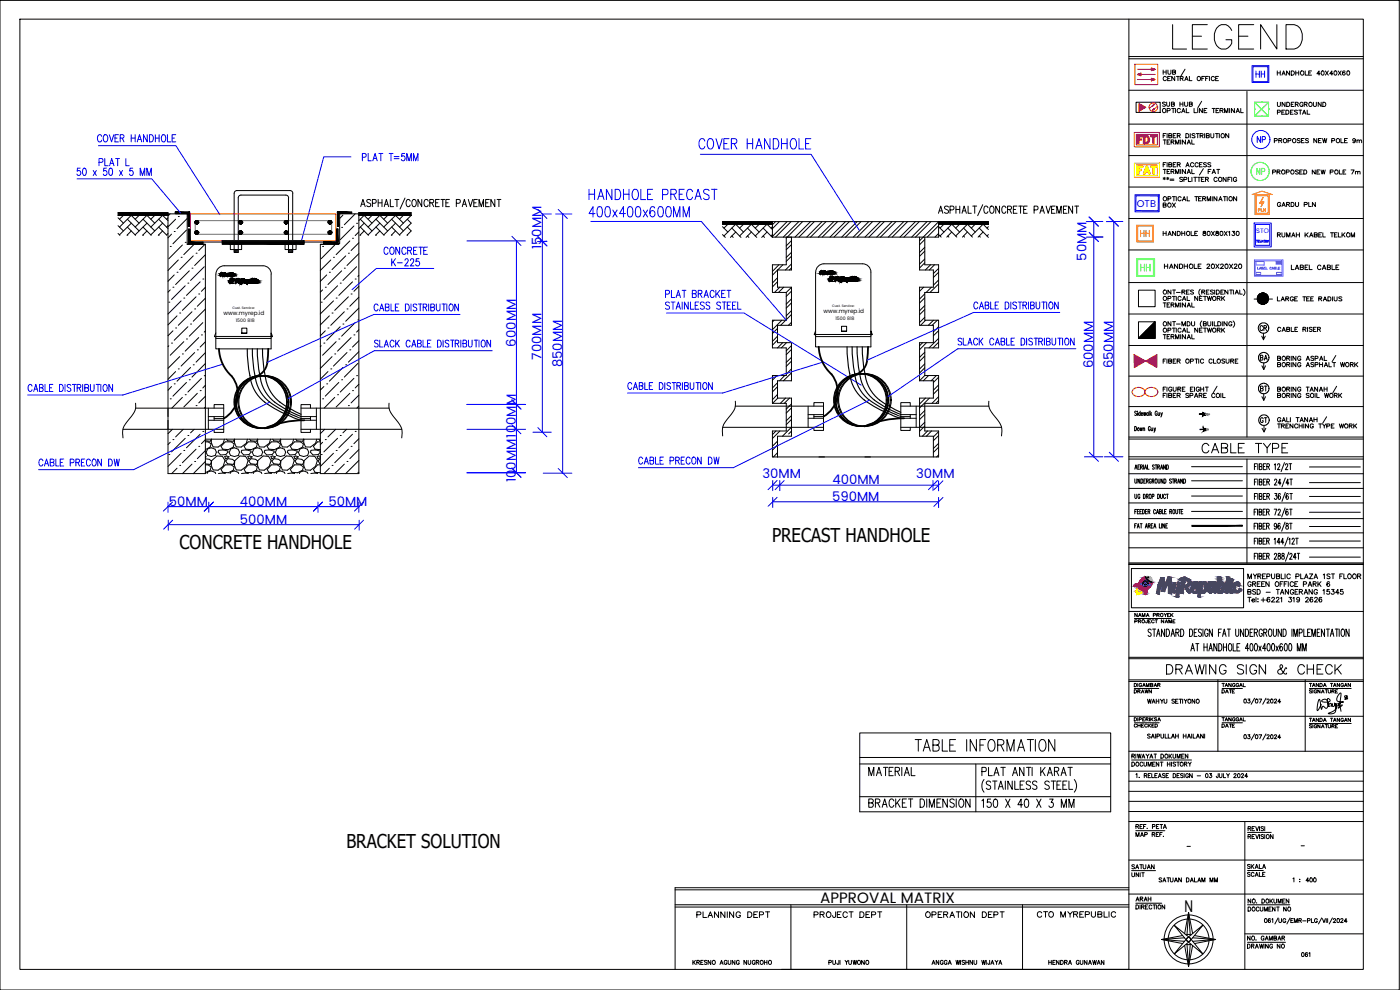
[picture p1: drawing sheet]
<svg xmlns="http://www.w3.org/2000/svg" width="420mm" height="297mm" viewBox="0 0 420 297" stroke-linecap="round" stroke-linejoin="round" font-family="sans-serif">
<defs><g id="words">
<text font-size="11.9" x="350.7" y="15.9">LEGEND</text>
<text font-size="7.1" x="273.4" y="226.5">TABLE INFORMATION</text>
<g font-size="6.6" fill="#00f">
<text x="208.5" y="45.9">COVER HANDHOLE</text>
<text x="175.7" y="61">HANDHOLE PRECAST</text>
<text x="175.7" y="66.3">400x400x600MM</text>
</g>
<g font-size="6.2">
<text x="359.5" y="137.2">CABLE TYPE</text>
<text x="348.9" y="203.6">DRAWING SIGN &amp; CHECK</text>
</g>
<g font-size="5.7">
<text x="53.9" y="164.6">CONCRETE HANDHOLE</text>
<text x="231.7" y="162.8">PRECAST HANDHOLE</text>
<text x="104" y="254.3">BRACKET SOLUTION</text>
</g>
<text font-size="5.3" fill="#f00" x="340.4" y="44.1">FDT</text>
<text font-size="5.3" fill="#ffbf00" x="340.4" y="53.3">FAT</text>
<text font-size="5.3" fill="#ff7f00" x="341.1" y="72.3">HH</text>
<text font-size="5.3" fill="#00f" x="116.4" y="81.1">K-225</text>
<text font-size="5.3" fill="#0f0" x="341.1" y="82.5">HH</text>
<g font-size="4.9" fill="#00f">
<text x="375.7" y="24.3">HH</text>
<text x="376.1" y="44.1">NP</text>
</g>
<text font-size="4.9" fill="#0f0" x="376.1" y="53.6">NP</text>
<g font-size="4.9">
<text x="376.8" y="100.5">CR</text>
<text x="355.5" y="273.5">N</text>
<text x="207.8" y="276.6">PLANNING DEPT</text>
<text x="243.1" y="276.6">PROJECT DEPT</text>
<text x="276.6" y="276.6">OPERATION DEPT</text>
<text x="310.1" y="276.6">CTO MYREPUBLIC</text>
</g>
<text font-size="4.5" x="246.1" y="270.9">APPROVAL MATRIX</text>
<g font-size="4.4">
<text x="347.8" y="63.5">BOX</text>
<text x="377.1" y="109.4">BA</text>
<text x="377.1" y="118.5">BT</text>
<text x="377.1" y="128.1">GT</text>
<text x="339.7" y="271.6">ARAH</text>
</g>
<g font-size="4">
<text x="382.1" y="63.1">GARDU PLN</text>
<text x="339" y="209.2">DRAWN</text>
<text x="365.5" y="209.2">DATE</text>
<text x="365.5" y="219.4">DATE</text>
<text x="338.3" y="261.8">SATUAN</text>
<text x="373.2" y="261.8">SKALA</text>
<text x="338.3" y="264.2">UNIT</text>
<text x="389.5" y="288.2">061</text>
</g>
<g font-size="3.9" fill="#00f">
<text x="162.6" y="74.7" transform="rotate(-90 162.6 74.7)">150MM</text>
<text x="326.1" y="78.2" transform="rotate(-90 326.1 78.2)">50MM</text>
<text x="154.8" y="104" transform="rotate(-90 154.8 104)">600MM</text>
<text x="162.6" y="107.9" transform="rotate(-90 162.6 107.9)">700MM</text>
<text x="168.7" y="110.2" transform="rotate(-90 168.7 110.2)">850MM</text>
<text x="328.1" y="110.6" transform="rotate(-90 328.1 110.6)">600MM</text>
<text x="334.1" y="110.6" transform="rotate(-90 334.1 110.6)">650MM</text>
<text x="228.8" y="143.5">30MM</text>
<text x="274.9" y="143.5">30MM</text>
<text x="154.8" y="144.7" transform="rotate(-90 154.8 144.7)">100MM100MM</text>
<text x="249.8" y="145.4">400MM</text>
<text x="50.7" y="151.8">50MM</text>
<text x="72" y="151.8">400MM</text>
<text x="98.6" y="151.8">50MM</text>
<text x="249.7" y="150.4">590MM</text>
<text x="72" y="157.2">500MM</text>
</g>
<text font-size="3.5" fill="#ff7f00" x="376.4" y="64.6">PLN</text>
<text font-size="3.1" fill="#808080" x="360.9" y="130.2">6M</text>
<text font-size="3" fill="#00f" x="341.2" y="62">OTB</text>
<g font-size="2.6">
<text x="354.9" y="255.1">-</text>
<text x="389.1" y="255.1">-</text>
</g>
<text font-size="2" fill="#00f" x="377" y="70">STO</text>
<g font-size="1.7">
<text x="67.1" y="94.5">www.myrep.id</text>
<text x="247.1" y="93.9">www.myrep.id</text>
</g>
<g font-size="1.4">
<text x="250.7" y="95.9">1500 818</text>
<text x="70.7" y="96.5">1500 818</text>
</g>
<g font-size="1">
<text x="69.8" y="92.8">Cust. Service:</text>
<text x="249.8" y="92.2">Cust. Service:</text>
</g>
</g></defs>
<!-- layer: 0 -->
<g fill="#000" stroke="#000" stroke-width=".3">
<path d="M52.6 64.1h4.1zM56.6 72.9h4.3v.2zM56.8 63.6l.1 .2zM58.7 69.5h.7zM59 67.2h.2zM59 70.3h.2zM71.9 67.1h.6zM72.1 67.2h.2zM72.1 70.3h.2zM85.5 69.5h.7zM85.8 67.2h.1zM85.8 67.2h.2z"/>
<path d="M85.8 70.3h.1zM85.8 70.3h.2zM97.2 72.8h4v.3zM98.7 69.5h.7zM98.9 67.2h.2zM98.9 70.3h.2zM101.2 68.7h.2v3.7zM101.2 68.7h.2zM101.4 72.4v.4h-.2zM66.3 82.4h.2v.2zM66.3 81.9h.1zM66.6 81.9h.2z"/>
<path d="M66.6 82.2h.2v.5zM66.9 82.2h.2zM66.9 82.7h.2zM67.5 82.4h.2zM67.5 82.4h.1zM68 82.2h.2zM68 82.5h.2zM68 82.7h.2zM68 82.4h.2zM68.1 82.7h.1zM68.3 82.4h.2zM68.4 82.7h.2z"/>
<path d="M68.5 82.2h.2zM68.7 84.3h.2zM68.9 84.9h.2zM68.8 82.7h.2zM68.9 84.1h.1zM69 84.8h.2zM69.1 84.7h.6zM69 84.9l.2-.1zM69.2 82.6h.2zM69 82.7h.2zM69.3 84.8h.1zM69.2 84.9h.2z"/>
<path d="M69.2 82.5h.2zM69.5 84h.3zM69.4 82.2h.2zM69.5 84.1h.1zM69.5 83.6h.1zM69.6 82.7h.2zM69.7 83.5h.2zM69.6 84.9h.2zM69.6 84.2h.1zM69.7 83.6h.1zM69.8 82.7h.2zM69.8 82.7h.3z"/>
<path d="M70 83.9h.2zM69.9 82h.2zM69.8 82.4h.2zM69.9 83.6h.2zM69.9 82.1h.2zM69.9 82.2h.2zM70.1 82.3h.2zM70.6 84.9l.2 .1zM71 84.4h.4l-.2 .3zM70.9 83.6h.3zM71.5 83.6h.3zM71.5 84.1h.3v.8z"/>
<path d="M71.9 84.8h.3zM72 84.1h.2zM72.2 85.2h.2zM72.5 83.8h.2zM72.9 84.3h.4zM72.8 83.6h.2zM73.4 84.7h.2zM73.7 84.9h.1zM73.7 84.9h.2zM74 85.2h.2zM74.3 84.9h.3zM74.2 84h.1z"/>
<path d="M74.9 84h.2zM75.3 84.8h.8zM75.4 84.9h.1zM75.6 84.7h.3zM75.8 84.9h.2zM76.3 84.9h.2zM76.7 84.8h.3zM76.7 83.9h.2zM76.8 83.9h.1zM77.3 84h.1zM77.3 84.7h.3zM77.3 84.3h.2z"/>
<path d="M246 82.2h.2zM246.3 81.8h.2v.3zM246.3 81.4h.1zM246.6 81.3h.2zM246.6 81.6h.2v.6zM246.9 81.6h.2zM246.9 82.1h.2zM247.4 81.4h.2zM247.3 82.2h.1zM247.5 81.8h.2zM247.5 81.8h.1zM247.7 81.6h.2z"/>
<path d="M247.9 82.2h.3zM248 81.6h.2zM248 81.9h.2zM248 81.8h.2zM248.1 82.1h.1zM248 82.1h.2zM248.3 81.8h.2zM248.4 82.2h.2zM248.7 83.7h.2zM248.9 84.4h.2zM248.8 81.6h.1zM248.8 82.1h.2z"/>
<path d="M249 84.2h.2zM249 84.3l.2-.1zM249.2 82h.1zM249 82.1h.2zM249.3 84.2h.1zM249.2 84.3h.2zM249.2 81.6h.2zM249.2 81.8h.2zM249.5 83.6h.1zM249.5 83h.1zM249.7 82.9h.2zM249.7 83h.2z"/>
<path d="M249.7 81.6h.2zM249.9 82.1h.2zM249.9 81.7h.1zM249.9 81.8h.1zM249.9 82.1l.1 .1zM249.9 81.5h.2zM250.1 81.7h.2zM250.5 84.4h.3zM251 83.8h.4l-.2 .3zM250.9 83h.3zM251.5 83h.3zM251.5 83.5h.3v.9z"/>
<path d="M251.9 84.2h.3zM251.9 83.5h.3zM252.2 84.7h.2zM252.9 83.7h.4zM252.8 83h.2zM253.4 84.1h.2zM253.6 84.3h.2zM253.6 84.3h.3zM253.7 83.3h.2zM254 84.6l.2 .1zM254.3 84.3h.3zM254.1 83.4h.2z"/>
<path d="M254.9 83.4h.2zM255.1 84.1h.2zM255.4 84.3h.1zM255.6 84.1h.3zM255.8 84.3h.2zM255.8 84.3h.1zM255.9 83.4h.2zM256.3 84.3h.2zM256.6 84.2h.4zM257.2 83.4h.2zM257.3 84.1h.3zM257.3 83.7h.2z"/>
<path d="M35.4 63.8l15 .8v-.8zM35.4 63.8l15 .8h-15z"/>
<path d="M56.7 63.6v.2zM56.8 63.6l-.1 .2h.2z"/>
<path d="M52.6 63.6l4.1 .2v-.2zM52.6 63.6l4.1 .2h-4.1z"/>
<path d="M52.6 63.8l4.1 .3v-.3zM52.6 63.8l4.1 .3h-4.1zM52.6 64.1h4.1z"/>
<path d="M56.5 64.1l.2 3.8v-3.8zM56.5 64.1l.2 3.8h-.2z"/>
<path d="M56.6 68.8l.2 4.1v-4.1zM56.6 68.8l.2 4.1h-.2z"/>
<path d="M56.7 63.8l.2 4.1v-4.1zM56.7 63.8l.2 4.1h-.2z"/>
<path d="M56.8 68.8l.2 3.8v-3.8zM56.8 68.8l.2 3.8h-.2z"/>
<path d="M59 66.2h.2zM59 66.2h.2z"/>
<path d="M59 66.2h.2zM58.9 66.2h.3z"/>
<path d="M59 69.3h.2zM59 69.3h.2z"/>
<path d="M59 69.3h.2zM58.9 69.3h.3z"/>
<path d="M58.9 66.2h.4zM58.8 66.2h.5z"/>
<path d="M58.9 67.2h.3zM58.9 67.2h.3z"/>
<path d="M58.9 69.3h.4zM58.8 69.3h.5z"/>
<path d="M58.9 70.3h.3zM58.9 70.3h.3z"/>
<path d="M58.8 66.2l.5 .1zM58.8 66.2l.5 .1z"/>
<path d="M58.8 67.1h.5zM58.8 67.1l.4 .1z"/>
<path d="M58.8 69.3l.5 .1zM58.8 69.3l.5 .1z"/>
<path d="M58.8 70.2h.5zM58.8 70.2l.4 .1z"/>
<path d="M58.8 66.3h.6zM58.8 66.3h.6z"/>
<path d="M58.8 67.1h.5zM58.8 67.1h.5z"/>
<path d="M58.8 69.4h.6zM58.8 69.4h.6z"/>
<path d="M58.8 70.2h.5zM58.8 70.2h.5z"/>
<path d="M58.8 66.3h.6zM58.8 66.3h.6z"/>
<path d="M58.8 67.1h.6zM58.8 67.1h.6z"/>
<path d="M58.8 67.1h.6zM58.8 67.1h.5z"/>
<path d="M58.8 69.4h.6zM58.8 69.4h.6z"/>
<path d="M58.8 70.2h.6zM58.8 70.2h.5z"/>
<path d="M58.8 66.3l.6 .1zM58.8 66.3l.6 .1z"/>
<path d="M58.8 69.4l.6 .1zM58.8 69.4l.6 .1zM58.7 69.5h.7z"/>
<path d="M58.8 70.1h.6zM58.8 70.1l.6 .1z"/>
<path d="M58.7 66.4h.7zM58.7 66.4h.7z"/>
<path d="M58.7 66.4h.8zM58.6 66.4h.9z"/>
<path d="M58.7 67h.7zM58.7 67h.7z"/>
<path d="M58.7 67h.7zM58.7 67l.7 .1z"/>
<path d="M58.7 69.5h.8zM58.7 69.5h.8z"/>
<path d="M58.7 70.1h.7zM58.7 70.1h.7z"/>
<path d="M58.7 70.1h.7zM58.7 70.1h.7z"/>
<path d="M58.6 66.4h.9zM58.6 66.4h.9z"/>
<path d="M58.6 66.4l.9 .1zM58.6 66.4l.9 .1z"/>
<path d="M58.6 66.9l.9 .1zM58.6 66.9l.9 .1z"/>
<path d="M58.6 67h.9zM58.6 67h.8z"/>
<path d="M58.6 69.5h.9zM58.6 69.5h.9z"/>
<path d="M58.6 69.5l.9 .1zM58.6 69.5l.9 .1z"/>
<path d="M58.6 70h.9zM58.6 70h.9z"/>
<path d="M58.6 70h.9zM58.6 70l.8 .1z"/>
<path d="M58.6 66.5h.9zM58.6 66.5h.9z"/>
<path d="M58.6 66.5l1 .1zM58.6 66.5l1 .1z"/>
<path d="M58.6 66.8l.9 .1zM58.6 66.8l.9 .1z"/>
<path d="M58.6 66.9h.9zM58.6 66.9h.9z"/>
<path d="M58.6 69.6h.9zM58.6 69.6h.9z"/>
<path d="M58.6 69.6l1 .1zM58.6 69.6l1 .1z"/>
<path d="M58.6 69.9l.9 .1zM58.6 69.9l.9 .1z"/>
<path d="M58.6 70h.9zM58.6 70h.9z"/>
<path d="M58.6 66.6l1 .1zM58.6 66.6l1 .1z"/>
<path d="M58.6 66.7h1zM58.6 66.7h1z"/>
<path d="M58.6 66.7h1zM58.6 66.7h1z"/>
<path d="M58.6 66.7l1 .1zM58.6 66.7l1 .1z"/>
<path d="M58.6 66.8h1zM58.6 66.8h.9z"/>
<path d="M58.6 69.7l1 .1zM58.6 69.7l1 .1z"/>
<path d="M58.6 69.8h1zM58.6 69.8h1z"/>
<path d="M58.6 69.8h1zM58.6 69.8h1z"/>
<path d="M58.6 69.8l1 .1zM58.6 69.8l1 .1z"/>
<path d="M58.6 69.9h1zM58.6 69.9h.9z"/>
<path d="M56.8 72.6l4.1 .3v-.3zM56.8 72.6l4.1 .3h-4.1z"/>
<path d="M56.6 73.1h4.3zM56.6 72.9l4.3 .2h-4.3z"/>
<path d="M66.7 72.8l3.6 .5v-.5zM66.7 72.8l3.6 .5h-3.6z"/>
<path d="M66.7 72.2l3.6 .5v-.5zM66.7 72.2l3.6 .5h-3.6z"/>
<path d="M70.3 72.8l1.2 .5v-.5zM70.3 72.8l1.2 .5h-1.2z"/>
<path d="M70.3 72.2l1.2 .5v-.5zM70.3 72.2l1.2 .5h-1.2z"/>
<path d="M72.1 66.2h.2zM72.1 66.2h.2z"/>
<path d="M72.1 69.3h.2zM72.1 69.3h.2z"/>
<path d="M72.1 66.2h.3zM72.1 66.2h.3z"/>
<path d="M72.1 69.3h.3zM72.1 69.3h.3z"/>
<path d="M72.1 66.2h.3zM72 66.2h.4z"/>
<path d="M72.1 67.2h.3zM72.1 67.2h.2z"/>
<path d="M72.1 69.3h.3zM72 69.3h.4z"/>
<path d="M72.1 70.3h.3zM72.1 70.3h.2z"/>
<path d="M72 66.2l.5 .1zM72 66.2l.5 .1z"/>
<path d="M72 67.1h.4zM72 67.1l.4 .1z"/>
<path d="M72 69.3l.5 .1zM72 69.4h.5z"/>
<path d="M72 70.2h.4zM72 70.2l.4 .1z"/>
<path d="M72 66.3h.5zM71.9 66.3h.6z"/>
<path d="M72 67.1h.5zM72 67.1h.4z"/>
<path d="M72 69.4h.5zM71.9 69.4h.6z"/>
<path d="M72 70.2h.5zM72 70.2h.4z"/>
<path d="M71.9 66.3h.6zM71.9 66.3h.6z"/>
<path d="M71.9 66.3l.7 .1zM71.9 66.3l.7 .1z"/>
<path d="M71.9 67.1h.6zM71.9 67.1h.6z"/>
<path d="M71.9 69.4h.6zM71.9 69.4h.6z"/>
<path d="M71.9 69.4l.7 .1zM71.9 69.4l.7 .1z"/>
<path d="M71.9 70.1h.6zM71.9 70.1h.7z"/>
<path d="M71.9 70.1l.6 .1zM71.9 70.1l.6 .1z"/>
<path d="M71.9 70.2h.6zM71.9 70.2h.6z"/>
<path d="M71.9 66.4h.7zM71.9 66.4h.7z"/>
<path d="M71.9 67h.7zM71.9 67l.6 .1zM71.9 67.1h.6z"/>
<path d="M71.9 69.5h.7zM71.8 69.5h.8z"/>
<path d="M71.8 66.4h.8zM71.8 66.4h.8z"/>
<path d="M71.8 67h.8zM71.8 67h.8z"/>
<path d="M71.8 69.5h.8zM71.8 69.5h.8z"/>
<path d="M71.8 70.1h.8zM71.8 70.1h.8z"/>
<path d="M71.8 66.4h.8zM71.8 66.4h.8z"/>
<path d="M71.8 66.4l.9 .1zM71.8 66.4l.9 .1z"/>
<path d="M71.8 66.9l.8 .1zM71.8 66.9l.8 .1z"/>
<path d="M71.8 67h.8zM71.8 67h.8z"/>
<path d="M71.8 69.5h.8zM71.8 69.5h.8z"/>
<path d="M71.8 69.5l.9 .1zM71.8 69.5l.9 .1z"/>
<path d="M71.8 70h.8zM71.8 70h.8z"/>
<path d="M71.8 70h.8zM71.8 70l.8 .1z"/>
<path d="M71.8 66.5h.9zM71.8 66.5h.9z"/>
<path d="M71.8 66.5l.9 .1zM71.8 66.5l.9 .1z"/>
<path d="M71.8 66.6l.9 .1zM71.7 66.7h1z"/>
<path d="M71.7 66.7h1zM71.7 66.7h1z"/>
<path d="M71.7 66.7l1 .1zM71.7 66.7l1 .1z"/>
<path d="M71.8 66.8h.9zM71.8 66.8h.9z"/>
<path d="M71.8 66.8l.9 .1zM71.8 66.8l.9 .1z"/>
<path d="M71.8 66.9h.9zM71.8 66.9h.8z"/>
<path d="M71.8 69.6h.9zM71.8 69.6h.9z"/>
<path d="M71.8 69.6l.9 .1zM71.8 69.6l.9 .1z"/>
<path d="M71.8 69.7l.9 .1zM71.8 69.7l.9 .1z"/>
<path d="M71.7 69.8h1zM71.7 69.8h1z"/>
<path d="M71.7 69.8l1 .1zM71.7 69.8l1 .1z"/>
<path d="M71.8 69.9h.9zM71.8 69.9h.9z"/>
<path d="M71.8 69.9l.9 .1zM71.8 69.9l.9 .1z"/>
<path d="M71.8 70h.9zM71.8 70h.8z"/>
<path d="M71.7 66.7h1zM71.7 66.7h1z"/>
<path d="M71.7 69.8h1zM71.7 69.8h1z"/>
<path d="M85.8 66.2h.2zM85.8 66.2h.2z"/>
<path d="M85.8 69.3h.2zM85.8 69.3h.2z"/>
<path d="M85.8 66.2h.2zM85.8 66.2h.2z"/>
<path d="M85.8 69.3h.2zM85.8 69.3h.2z"/>
<path d="M85.7 66.2h.4zM85.7 66.2h.4z"/>
<path d="M85.7 67.2h.3zM85.7 67.2h.3z"/>
<path d="M85.7 69.3h.4zM85.7 69.3h.4z"/>
<path d="M85.7 70.3h.3zM85.7 70.3h.3z"/>
<path d="M85.7 66.2l.4 .1zM85.7 66.2l.4 .1z"/>
<path d="M85.7 67.1h.4zM85.7 67.1l.3 .1z"/>
<path d="M85.7 69.3l.4 .1zM85.7 69.3l.4 .1z"/>
<path d="M85.7 70.2h.4zM85.7 70.2l.3 .1z"/>
<path d="M85.6 66.3h.5zM85.6 66.3h.5z"/>
<path d="M85.6 67.1h.5zM85.6 67.1h.5z"/>
<path d="M85.6 69.4h.5zM85.6 69.4h.5z"/>
<path d="M85.6 70.2h.5zM85.6 70.2h.5z"/>
<path d="M85.6 66.3h.6zM85.6 66.3h.6z"/>
<path d="M85.6 67.1h.5zM85.6 67.1h.5z"/>
<path d="M85.6 69.4h.6zM85.6 69.4h.6z"/>
<path d="M85.6 70.2h.5zM85.6 70.2h.5z"/>
<path d="M85.6 66.3l.6 .1zM85.6 66.3l.6 .1z"/>
<path d="M85.6 67.1h.6zM85.6 67.1h.5z"/>
<path d="M85.6 69.4l.6 .1zM85.6 69.4l.6 .1zM85.5 69.5h.7z"/>
<path d="M85.6 70.1h.6zM85.6 70.1l.5 .1z"/>
<path d="M85.5 66.4h.7zM85.5 66.4h.7z"/>
<path d="M85.5 67h.7zM85.5 67h.7z"/>
<path d="M85.5 67h.7zM85.5 67l.7 .1z"/>
<path d="M85.5 69.5h.8zM85.5 69.5h.8z"/>
<path d="M85.5 70.1h.7zM85.5 70.1h.7z"/>
<path d="M85.5 70.1h.7zM85.5 70.1h.7z"/>
<path d="M85.5 66.4h.8zM85.5 66.4h.8z"/>
<path d="M85.5 66.4h.8zM85.5 66.4h.8z"/>
<path d="M85.5 67h.8zM85.5 67h.7z"/>
<path d="M85.5 69.5h.8zM85.4 69.5h.9z"/>
<path d="M85.5 70h.8zM85.5 70l.7 .1z"/>
<path d="M85.4 66.4l.9 .1zM85.4 66.4l.9 .1z"/>
<path d="M85.4 66.5h.9zM85.4 66.5h.9z"/>
<path d="M85.4 66.5l1 .1zM85.4 66.5l1 .1z"/>
<path d="M85.4 66.8l.9 .1zM85.4 66.8l.9 .1z"/>
<path d="M85.4 66.9h.9zM85.4 66.9h.9z"/>
<path d="M85.4 66.9h.9zM85.4 66.9l.9 .1z"/>
<path d="M85.4 69.5l.9 .1zM85.4 69.5l.9 .1z"/>
<path d="M85.4 69.6h.9zM85.4 69.6h.9z"/>
<path d="M85.4 69.6l1 .1zM85.4 69.6l1 .1z"/>
<path d="M85.4 69.9l.9 .1zM85.4 69.9l.9 .1z"/>
<path d="M85.4 70h.9zM85.4 70h.9z"/>
<path d="M85.4 70h.9zM85.4 70h.9z"/>
<path d="M85.4 66.6l1 .1zM85.4 66.6l1 .1z"/>
<path d="M85.4 66.7h1zM85.4 66.7h1z"/>
<path d="M85.4 66.7h1zM85.4 66.7h1z"/>
<path d="M85.4 66.7l1 .1zM85.4 66.7l1 .1z"/>
<path d="M85.4 66.8h1zM85.4 66.8h.9z"/>
<path d="M85.4 69.7l1 .1zM85.4 69.7l1 .1z"/>
<path d="M85.4 69.8h1zM85.4 69.8h1z"/>
<path d="M85.4 69.8h1zM85.4 69.8h1z"/>
<path d="M85.4 69.8l1 .1zM85.4 69.8l1 .1z"/>
<path d="M85.4 69.9h1zM85.4 69.9h.9z"/>
<path d="M71.5 72.8l15.1 .5v-.5zM71.5 72.8l15.1 .5h-15.1z"/>
<path d="M71.5 72.2l15.1 .5v-.5zM71.5 72.2l15.1 .5h-15.1z"/>
<path d="M86.6 72.8l1.2 .5v-.5zM86.6 72.8l1.2 .5h-1.2z"/>
<path d="M86.6 72.2l1.2 .5v-.5zM86.6 72.2l1.2 .5h-1.2z"/>
<path d="M87.8 72.8l3.4 .5v-.5zM87.8 72.8l3.4 .5h-3.4z"/>
<path d="M87.8 72.2l3.4 .5v-.5zM87.8 72.2l3.4 .5h-3.4z"/>
<path d="M99 66.2h.1zM98.9 66.2h.2z"/>
<path d="M99 69.3h.1zM98.9 69.3h.2z"/>
<path d="M98.9 66.2h.3zM98.8 66.2h.4z"/>
<path d="M98.9 69.3h.3zM98.8 69.3h.4z"/>
<path d="M98.8 67.2h.4zM98.8 67.2h.3z"/>
<path d="M98.8 70.3h.4zM98.8 70.3h.3z"/>
<path d="M98.8 66.2h.4zM98.8 66.2h.4z"/>
<path d="M98.8 66.2l.5 .1zM98.8 66.3h.5z"/>
<path d="M98.8 67.1h.4zM98.8 67.1l.4 .1z"/>
<path d="M98.8 69.3h.4zM98.8 69.3h.4z"/>
<path d="M98.8 69.3l.5 .1zM98.8 69.4h.5z"/>
<path d="M98.8 70.2h.4zM98.8 70.2l.4 .1z"/>
<path d="M98.8 67.1h.5zM98.8 67.1h.4z"/>
<path d="M98.8 70.2h.5zM98.8 70.2h.4z"/>
<path d="M98.8 66.3h.5zM98.8 66.3h.5z"/>
<path d="M98.8 66.3h.6zM98.7 66.3h.7z"/>
<path d="M98.8 67.1h.5zM98.8 67.1h.5z"/>
<path d="M98.8 69.4h.5zM98.8 69.4h.5z"/>
<path d="M98.8 69.4h.6zM98.8 69.4h.6z"/>
<path d="M98.8 70.2h.5zM98.8 70.2h.5z"/>
<path d="M98.7 66.3l.7 .1zM98.7 66.3l.7 .1z"/>
<path d="M98.7 67.1h.7zM98.7 67.1h.6z"/>
<path d="M98.7 69.4l.7 .1zM98.7 69.4l.7 .1zM98.6 69.5h.8z"/>
<path d="M98.7 70.1h.7zM98.7 70.1l.6 .1z"/>
<path d="M98.7 66.4h.7zM98.7 66.4h.7z"/>
<path d="M98.6 67h.8zM98.6 67h.8z"/>
<path d="M98.7 67h.7zM98.7 67l.7 .1z"/>
<path d="M98.6 69.5h.8zM98.6 69.5h.8z"/>
<path d="M98.6 70.1h.8zM98.6 70.1h.8z"/>
<path d="M98.7 70.1h.7zM98.7 70.1h.7z"/>
<path d="M98.6 66.4h.8zM98.6 66.4h.8z"/>
<path d="M98.6 66.4h.8zM98.6 66.4h.8z"/>
<path d="M98.6 66.4l.9 .1zM98.6 66.4l.9 .1z"/>
<path d="M98.6 66.9l.8 .1zM98.6 66.9l.8 .1z"/>
<path d="M98.6 67h.8zM98.6 67h.8z"/>
<path d="M98.6 69.5h.8zM98.6 69.5h.8z"/>
<path d="M98.6 69.5l.9 .1zM98.6 69.5l.9 .1z"/>
<path d="M98.6 70h.8zM98.6 70h.8z"/>
<path d="M98.6 70h.8zM98.6 70l.8 .1z"/>
<path d="M98.6 66.5h.9zM98.6 66.5h.9z"/>
<path d="M98.6 66.5l.9 .1zM98.6 66.5l.9 .1z"/>
<path d="M98.6 66.8l.9 .1zM98.6 66.8l.9 .1z"/>
<path d="M98.6 66.9h.9zM98.6 66.9h.8z"/>
<path d="M98.6 69.6h.9zM98.6 69.6h.9z"/>
<path d="M98.6 69.6l.9 .1zM98.6 69.6l.9 .1z"/>
<path d="M98.6 69.9l.9 .1zM98.6 69.9l.9 .1z"/>
<path d="M98.6 70h.9zM98.6 70h.8z"/>
<path d="M98.6 66.6l.9 .1zM98.6 66.6l.9 .1z"/>
<path d="M98.6 66.7h.9zM98.6 66.7h.9z"/>
<path d="M98.6 66.7h.9zM98.6 66.7h.9z"/>
<path d="M98.6 66.7l.9 .1zM98.6 66.7l.9 .1z"/>
<path d="M98.6 66.8h.9zM98.6 66.8h.9z"/>
<path d="M98.6 69.7l.9 .1zM98.6 69.7l.9 .1z"/>
<path d="M98.6 69.8h.9zM98.6 69.8h.9z"/>
<path d="M98.6 69.8h.9zM98.6 69.8h.9z"/>
<path d="M98.6 69.8l.9 .1zM98.6 69.8l.9 .1z"/>
<path d="M98.6 69.9h.9zM98.6 69.9h.9z"/>
<path d="M101.2 68.7v3.7h.2zM101.2 72.4h.2l-.2 .4z"/>
<path d="M101 68.7l.2 3.9v-3.9zM101 68.7l.2 3.9h-.2z"/>
<path d="M97.2 72.6l4 .2v-.2zM97.2 72.6l4 .2h-4z"/>
<path d="M97.2 73.1h4zM97.2 72.8l4 .3h-4z"/>
<path d="M101.2 72.8l.2 .3zM101.2 72.8l.2 .3z"/>
<path d="M101.3 63.8l.2 4.1v-4.1zM101.3 63.8l.2 4.1h-.2z"/>
<path d="M101.5 64h.2zM101.5 64h4z"/>
<path d="M101.5 64l.2 3.9v-3.9zM101.5 64l.2 3.9h-.2z"/>
<path d="M101.3 63.6l4.2 .2v-.2zM101.3 63.6l4.2 .2h-4.2z"/>
<path d="M101.5 63.8l4 .2v-.2zM101.5 63.8l4 .2h-4z"/>
<path d="M107.7 63.8l15.7 .8v-.8zM107.7 63.8l15.7 .8h-15.7z"/>
<path d="M216.8 66.5l15 .8v-.8zM216.8 66.5l15 .8h-15z"/>
<path d="M281.7 66.5l14.9 .8v-.8zM281.7 66.5l14.9 .8h-14.9z"/>
<path d="M66.1 82.5l.1 .2 .1-.2zM66.1 82.5l.1 .2z"/>
<path d="M66.1 82.2l.2 .1zM66.1 82.2l.2 .1z"/>
<path d="M66.1 82.3l.2 .2zM66.1 82.3l.2 .2z"/>
<path d="M66.3 82.4l.2 .2zM66.3 82.6l.2 .1z"/>
<path d="M66.3 81.9l.1 .3zM66.3 81.9l.1 .3h-.2z"/>
<path d="M66.3 82.2l.2 .1zM66.3 82.2l.2 .1z"/>
<path d="M66.3 82.3l.2 .1zM66.3 82.3l.2 .1z"/>
<path d="M66.5 82.2l.1 .1zM66.5 82.2l.1 .1z"/>
<path d="M66.6 82.2v.5h.2zM66.6 82.7l.2 .1z"/>
<path d="M66.6 81.9l.2 .3zM66.6 81.9l.2 .3h-.3z"/>
<path d="M66.6 82.2h.2zM66.6 82.2h.2z"/>
<path d="M66.9 82.7h.2zM66.9 82.7h.2z"/>
<path d="M66.8 82.6l.2 .1zM66.8 82.6l.2 .1z"/>
<path d="M66.8 82.4l.2 .1zM66.8 82.4l.2 .1z"/>
<path d="M66.8 82.5l.2 .1zM66.8 82.5l.2 .1z"/>
<path d="M66.9 82.2l.2 .1zM66.9 82.2l.2 .1z"/>
<path d="M66.9 82.3l.1 .1zM66.9 82.3l.1 .1z"/>
<path d="M67.1 82.7h.1zM67.1 82.7h.1z"/>
<path d="M67.1 82.6l.1 .1zM67.1 82.6l.1 .1z"/>
<path d="M66.8 82.7h.4zM66.8 82.7h.4z"/>
<path d="M67.1 82.7l.1 .2zM67.1 82.7l.1 .2z"/>
<path d="M67.1 82.2l.2 .3zM67.1 82.2l.2 .3h-.2z"/>
<path d="M67.1 82.5l.1 .1zM67.1 82.5l.1 .1z"/>
<path d="M67.3 82.1h.3zM67.3 82.1h.3z"/>
<path d="M67.3 82.4h.4zM67.3 82.4h.4z"/>
<path d="M67.3 82.4h.2zM67.3 82.4h.2z"/>
<path d="M67.3 82.4h.2zM67.3 82.4h.2z"/>
<path d="M67.4 82.1h.2zM67.4 82.1h.2z"/>
<path d="M67.3 82.7h.1zM67.3 82.7h.1z"/>
<path d="M67.5 82.4h.1zM67.5 82.4h.1z"/>
<path d="M67.3 82.4l.1 .3 .1-.3zM67.3 82.4l.1 .3h-.1z"/>
<path d="M67.4 82.2l.1 .2zM67.4 82.2l.1 .2z"/>
<path d="M67.4 81.9h.2zM67.4 81.9h.2z"/>
<path d="M67.6 82.1h.2zM67.6 82.1h.2z"/>
<path d="M67.4 82.1h.2zM67.4 82.1h.2z"/>
<path d="M67.4 82.1h.2zM67.4 82.1l.1 .1z"/>
<path d="M67.4 81.9h.2zM67.3 81.9h.3z"/>
<path d="M67.5 82.4l.1 .1zM67.5 82.4l.1 .1z"/>
<path d="M67.6 82.6h.3zM67.6 82.6h.3zM67.6 82.6h.3zM67.6 82.6h.3z"/>
<path d="M67.3 81.9l.4 .1zM67.2 82h.5zM67.2 82h.5zM67.2 82h.5z"/>
<path d="M67.5 82.5h.3zM67.5 82.5h.3z"/>
<path d="M67.6 82.7h.3zM67.6 82.7h.3z"/>
<path d="M67.7 82.2h.2zM67.7 82.2h.2z"/>
<path d="M67.2 82h.6zM67.2 82h.6zM67.2 82h.6zM67.2 82h.6z"/>
<path d="M67.3 82.4h.4zM67.3 82.4h.3z"/>
<path d="M67.2 82l.6 .1zM67.2 82l.6 .1z"/>
<path d="M67.6 82.1h.2zM67.6 82.1h.2z"/>
<path d="M67.6 82.5l.2 .1zM67.6 82.5l.2 .1z"/>
<path d="M67.6 82.1h.2zM67.6 82.1h.2zM67.6 82.1h.2zM67.6 82.1h.2z"/>
<path d="M67.6 82.1l.3 .1zM67.6 82.1l.3 .1z"/>
<path d="M67.6 82.3h.2zM67.6 82.3h.2z"/>
<path d="M67.6 82.3h.2zM67.5 82.4h.2zM67.5 82.4h.2z"/>
<path d="M67.7 82.2h.2zM67.7 82.2h.2z"/>
<path d="M67.7 82.2h.2zM67.7 82.2h.2z"/>
<path d="M67.7 82.2l.2 .1zM67.7 82.2l.2 .1z"/>
<path d="M67.6 82.3h.3zM67.6 82.3h.2z"/>
<path d="M67.9 82.4h.1zM67.9 82.4h.1z"/>
<path d="M67.9 82.4h.1zM67.9 82.4h.1z"/>
<path d="M67.9 82.4h.1zM67.9 82.4h.1z"/>
<path d="M67.6 82.7h.3zM67.6 82.7h.2z"/>
<path d="M67.6 82.6l.4 .1zM67.6 82.6l.4 .1z"/>
<path d="M68 82.5h.2zM68 82.5h.2z"/>
<path d="M67.9 82.3l.1 .1zM67.9 82.3l.1 .1z"/>
<path d="M67.9 82.4h.1zM67.9 82.4h.1z"/>
<path d="M68 82.4h.2zM68 82.4h.2z"/>
<path d="M67.6 82.7h.4zM67.6 82.7h.4z"/>
<path d="M68.1 82.7h.1zM68.1 82.7h.1z"/>
<path d="M67.9 82.7h.2zM67.9 82.7h.2z"/>
<path d="M68 82.2h.2zM68 82.2h.2z"/>
<path d="M67.9 82.5h.3zM67.9 82.5h.3z"/>
<path d="M67.9 82.7h.3zM67.9 82.7h.3z"/>
<path d="M68 82.2h.2zM67.9 82.2h.3zM67.9 82.2h.3zM67.9 82.2h.3z"/>
<path d="M68.1 82.2l.1 .1zM68.1 82.2l.1 .1z"/>
<path d="M67.9 82.4h.3zM67.9 82.4l.3 .1z"/>
<path d="M67.9 82.7h.3zM67.9 82.7h.3z"/>
<path d="M68.2 82.7h.4zM68.2 82.7h.4z"/>
<path d="M68.3 82.2h.2zM68.3 82.2h.2z"/>
<path d="M68.2 82.7l.1 .2zM68.2 82.7l.1 .2z"/>
<path d="M68.3 82.2h.2zM68.3 82.2h.2z"/>
<path d="M68.3 82.4l.1 .1zM68.3 82.4l.1 .1z"/>
<path d="M68.2 82.5h.2zM68.2 82.5h.2z"/>
<path d="M68.2 82.5h.2zM68.2 82.5h.2z"/>
<path d="M68.2 82.5l.2 .1zM68.2 82.5l.2 .1z"/>
<path d="M68.2 82.6h.3zM68.2 82.6h.3z"/>
<path d="M68.2 82.6l.3 .1zM68.2 82.6l.3 .1z"/>
<path d="M68.3 82.3h.2zM68.3 82.3l.2 .1z"/>
<path d="M68.3 82.2h.2zM68.3 82.2l.2 .1z"/>
<path d="M68.1 82.7h.5zM68.1 82.7h.5z"/>
<path d="M68.2 82.7h.4zM68.2 82.7h.4z"/>
<path d="M68.4 82.7h.2zM68.4 82.7h.2z"/>
<path d="M68.5 82.2h.2zM68.5 82.2h.2z"/>
<path d="M68.3 82.2h.4zM68.3 82.2h.4z"/>
<path d="M68.5 82.2h.2zM68.5 82.2h.2z"/>
<path d="M68.7 84.3h.8zM68.7 84.3h.8z"/>
<path d="M68.6 82.3l.1 .2zM68.6 82.3l.1 .2z"/>
<path d="M68.7 82.6h.2zM68.7 82.6h.2z"/>
<path d="M68.7 84.2h.7zM68.7 84.2h.7z"/>
<path d="M68.7 82.6h.3zM68.7 82.6h.3z"/>
<path d="M68.9 84.1h.5zM68.9 84.1h.5z"/>
<path d="M68.7 82.5l.2 .1zM68.7 82.5l.2 .1z"/>
<path d="M68.7 82.6h.2zM68.7 82.6h.2z"/>
<path d="M68.7 82.6h.2zM68.7 82.6h.2z"/>
<path d="M68.9 84.3h.6zM68.9 84.3h.6z"/>
<path d="M68.9 84.3h.6zM68.9 84.3h.6z"/>
<path d="M68.8 82.2h.1zM68.8 82.2h.1z"/>
<path d="M68.7 82.2l.2 .1zM68.7 82.2l.2 .1z"/>
<path d="M68.7 82.3h.2zM68.7 82.3h.2z"/>
<path d="M68.7 82.3h.2zM68.7 82.3l.2 .1z"/>
<path d="M69 84.4h1.1zM69 84.4h1.1z"/>
<path d="M69 82.4h.1zM69 82.4h.1z"/>
<path d="M68.7 82.7h.3zM68.7 82.7h.3z"/>
<path d="M68.7 82.7h.3zM68.7 82.7h.3z"/>
<path d="M68.7 82.7h.3zM68.7 82.7h.3zM68.8 82.7h.2zM68.8 82.7h.2z"/>
<path d="M69 84.8h.2zM69 84.8h.2z"/>
<path d="M68.9 84.6l.1 .1zM68.9 84.6l.1 .1z"/>
<path d="M68.9 84.7l.1 .1zM68.9 84.7l.1 .1z"/>
<path d="M69 82.2h.2zM69 82.2h.2zM69 82.2h.2zM69 82.2h.2z"/>
<path d="M68.7 82.6l.3 .1zM68.7 82.6l.3 .1z"/>
<path d="M69 84.8h.3zM69 84.8h.3z"/>
<path d="M69 82.6h.4zM69 82.6h.4zM69 82.6h.4zM69 82.6h.4z"/>
<path d="M69 82.7h.6zM69 82.7h.6z"/>
<path d="M69.1 84.1h.3zM69.1 84.1h.3z"/>
<path d="M69.1 84h.3zM69.1 84h.3z"/>
<path d="M69 82.2h.2zM69 82.2h.2z"/>
<path d="M69 82.3l.1 .1zM69 82.3l.1 .1z"/>
<path d="M69 82.4l.1 .1zM69 82.4l.1 .1zM69 82.5h.1zM69 82.5h.1z"/>
<path d="M69 82.5l.1 .1zM69 82.5l.1 .1z"/>
<path d="M68.9 82.6h.2zM68.9 82.6h.2zM68.9 82.6h.2zM68.9 82.6h.2z"/>
<path d="M69 82.2h.2zM69 82.2l.1 .1z"/>
<path d="M69.2 83.9h.4zM69.2 83.9h.4z"/>
<path d="M69 84.8h.3zM69 84.8h.3z"/>
<path d="M69.2 82.3h.2zM69.2 82.3h.2z"/>
<path d="M69.2 82.3h.2zM69.2 82.3h.2z"/>
<path d="M69.3 82.2h.3zM69.3 82.2h.3zM69.3 82.2h.3zM69.3 82.2h.3z"/>
<path d="M68.9 84.9h.4zM68.9 84.9h.3z"/>
<path d="M69.2 84.8h.2zM69.2 84.8h.2z"/>
<path d="M69 84.9h.3zM69 84.9h.3z"/>
<path d="M69.2 82.5l.1 .1zM69.2 82.5l.1 .1z"/>
<path d="M69.2 82.6h.2zM69.2 82.6h.2zM69.1 82.6h.3z"/>
<path d="M69.1 84.1h.3zM69.1 84.1h.3z"/>
<path d="M69.1 84.1h.3zM69.1 84.1h.3z"/>
<path d="M69.1 84.1h.3zM69 84.1h.4z"/>
<path d="M68.9 84.1h.5zM68.8 84.1h.6z"/>
<path d="M68.8 84.1l.6 .1zM68.8 84.1l.6 .1z"/>
<path d="M68.8 84.2h.6zM68.8 84.2h.6z"/>
<path d="M69.2 82.3h.2zM69.2 82.3h.2z"/>
<path d="M69.2 82.3l.2 .1zM69.2 82.3l.2 .1z"/>
<path d="M69.2 82.4h.2zM69.2 82.4h.2z"/>
<path d="M69.2 82.4l.2 .1zM69.2 82.4l.2 .1z"/>
<path d="M69 82.6l.4 .1zM69 82.6l.4 .1z"/>
<path d="M69.1 84h.3zM69.1 84h.4z"/>
<path d="M69.1 84h.3zM69.1 84h.3z"/>
<path d="M69.1 84h.3zM69.1 84l.3 .1z"/>
<path d="M68.8 84.2h.6zM68.8 84.2h.6z"/>
<path d="M68.7 84.2l.8 .1zM68.7 84.3h.8z"/>
<path d="M69.3 82h.1zM69.3 82h.1z"/>
<path d="M69.3 82l.1 .1zM69.3 82l.1 .1z"/>
<path d="M69.3 82.1h.1zM69.3 82.1l.1 .1z"/>
<path d="M69.2 82.3h.2zM69.2 82.3h.3z"/>
<path d="M69.2 82.3h.2zM69.2 82.3h.2z"/>
<path d="M69.2 83.9h.3zM69.2 83.9h.3z"/>
<path d="M69.2 83.9l.3 .1zM69.2 83.9l.3 .1z"/>
<path d="M68.7 84.3h.8zM68.7 84.3h.8z"/>
<path d="M68.7 84.3h.8zM68.7 84.3h.8z"/>
<path d="M68.9 84.3h.6zM68.9 84.3h.6z"/>
<path d="M68.9 84.3l.7 .1zM68.9 84.3l.7 .1z"/>
<path d="M69.5 84.8h.3zM69.5 84.8h.3z"/>
<path d="M69.5 84.2h.2zM69.6 84.2h.1zM69.6 84.2h.1zM69.6 84.2h.1zM69.6 84.2h.1z"/>
<path d="M69.5 84.2h.2zM69.6 84.2h.1zM69.6 84.2h.1z"/>
<path d="M69.2 82.7h.3zM69.2 82.7h.3z"/>
<path d="M69.3 82.7h.2zM69.3 82.7h.2zM69.3 82.7h.2zM69.3 82.7h.2z"/>
<path d="M69.3 82.7h.2zM69.3 82.7h.2z"/>
<path d="M69.2 83.9h.4zM69.2 83.9h.4z"/>
<path d="M69.2 83.9h.4zM69.2 83.9h.3z"/>
<path d="M69.6 84.8h.2zM69.6 84.8h.2z"/>
<path d="M69.6 84.2h.1zM69.5 84.2h.2zM69.5 84.2h.2zM69.5 84.2h.2zM69.5 84.2h.2zM69.5 84.2h.2zM69.5 84.2h.2zM69.5 84.2h.2zM69.5 84.2h.2zM69.5 84.2h.2zM69.5 84.2h.2z"/>
<path d="M69.3 82.2h.3zM69.2 82.2h.4z"/>
<path d="M69 82.7h.6zM69 82.7h.5zM69 82.7h.5zM69 82.7h.5z"/>
<path d="M69 84.4h.6zM69 84.4h.6z"/>
<path d="M69.2 82.2l.4 .1zM69.2 82.2l.4 .1zM69.2 82.3h.4zM69.2 82.3h.4zM69.5 82.3h.1zM69.5 82.3h.1z"/>
<path d="M69.5 83.6l.2 .1zM69.4 83.7h.3z"/>
<path d="M69.5 82.3h.1zM69.5 82.3h.1z"/>
<path d="M69.5 82.3l.1 .1zM69.5 82.3l.1 .1z"/>
<path d="M69.5 82.4l.1 .1zM69.5 82.4l.1 .1z"/>
<path d="M69.5 82.5h.1zM69.5 82.5h.1z"/>
<path d="M69.7 83.6h.1zM69.7 83.6h.1z"/>
<path d="M69.7 83.6h.1zM69.7 83.6h.1z"/>
<path d="M69.7 83.6h.1zM69.7 83.6h.1z"/>
<path d="M69.4 83.7h.3zM69.4 83.7h.3z"/>
<path d="M69.3 83.7l.5 .1zM69.3 83.7l.5 .1z"/>
<path d="M69.6 84h.1zM69.5 84h.2z"/>
<path d="M69.6 84h.1zM69.5 84h.2z"/>
<path d="M69.7 83.9h.2zM69.7 83.9h.2z"/>
<path d="M69.5 84h.3zM69.5 84h.3z"/>
<path d="M69.1 84.7h.7zM69.1 84.7h.7zM69.1 84.7h.7zM69.1 84.7h.7zM69.1 84.7h.7zM69.1 84.7h.7z"/>
<path d="M69.5 84h.3zM69.5 84h.3zM69.5 84h.3z"/>
<path d="M69.5 84.2h.2zM69.5 84.2h.2zM69.5 84.2h.2zM69.5 84.2h.2zM69.5 84.2h.2zM69.5 84.2h.2zM69.5 84.2h.2zM69.5 84.2h.2zM69.5 84.2h.2zM69.5 84.2h.2zM69.5 84.2h.2zM69.5 84.2h.2zM69.5 84.2h.2zM69.5 84.2h.2zM69.5 84.2h.2z"/>
<path d="M69.7 83.5h.2zM69.7 83.5h.2z"/>
<path d="M69.3 83.8h.5zM69.3 83.8h.5z"/>
<path d="M69.5 84h.3zM69.5 84h.3z"/>
<path d="M69.5 84l.3 .1zM69.5 84l.3 .1z"/>
<path d="M69.5 84.1h.3zM69.5 84.1h.3z"/>
<path d="M69.1 84.7h.7zM69.1 84.7h.6zM69.1 84.7h.6z"/>
<path d="M69.2 84.7h.6zM69.2 84.7h.6z"/>
<path d="M69.3 84.7l.5 .1zM69.3 84.7l.5 .1z"/>
<path d="M69.5 84.8h.3zM69.5 84.8h.3z"/>
<path d="M69.5 84.8h.3zM69.5 84.8h.3z"/>
<path d="M69.6 84.8l.2 .1zM69.6 84.8l.2 .1z"/>
<path d="M69.5 84l.3 .1zM69.5 84l.3 .1z"/>
<path d="M69.5 84.1h.3zM69.5 84.1h.3z"/>
<path d="M69.3 83.8l.6 .1zM69.3 83.8l.6 .1z"/>
<path d="M69.5 84.1h.3zM69.5 84.1h.3z"/>
<path d="M69.5 84.1h.3zM69.5 84.1h.3zM69.5 84.1h.3zM69.5 84.1h.3z"/>
<path d="M69.1 84.6h.7zM69.1 84.6l.7 .1z"/>
<path d="M69.5 84.1h.3zM69.5 84.1h.3z"/>
<path d="M69.5 84.1h.3zM69.5 84.1h.3zM69.5 84.1h.3zM69.5 84.1h.3z"/>
<path d="M69.7 82.2l.1 .3zM69.7 82.2l.1 .3z"/>
<path d="M69.7 82.5l.1 .2zM69.7 82.5l.1 .2z"/>
<path d="M69.6 82.7h.2zM69.6 82.7h.2z"/>
<path d="M69.8 83.8l.2 .1zM69.8 83.8l.2 .1z"/>
<path d="M69.8 83.6h.2zM69.8 83.6h.2z"/>
<path d="M69.8 83.6h.3zM69.8 83.6h.3z"/>
<path d="M69.8 84h.4zM69.8 84h.4z"/>
<path d="M69 84.6h.8zM69 84.6h.8z"/>
<path d="M69.7 82.2h.1zM69.7 82.2h.1z"/>
<path d="M69.7 83.5l.2 .1zM69.7 83.5l.2 .1zM69.7 83.6h.2zM69.7 83.6h.2z"/>
<path d="M69.9 83.6h.2zM69.9 83.6h.2z"/>
<path d="M69.9 83.6h.2zM69.9 83.6h.2z"/>
<path d="M69.9 83.6h.2zM69.9 83.6h.2z"/>
<path d="M69.9 83.6h.2zM69.9 83.6h.2z"/>
<path d="M69.9 83.6h.2zM69.9 83.6h.2z"/>
<path d="M69.9 83.6h.2zM69.9 83.6h.2z"/>
<path d="M69.6 83.9h.3zM69.6 83.9h.3z"/>
<path d="M69.7 83.9h.2zM69.7 83.9h.2z"/>
<path d="M69.7 81.9l.2 .1zM69.7 81.9l.2 .1z"/>
<path d="M69.7 82l.1 .2zM69.7 82l.1 .2z"/>
<path d="M69.7 83.9h.3zM69.7 83.9h.3z"/>
<path d="M69 84.5h.9zM69 84.5l.8 .1zM69 84.6h.8zM69 84.6h.8z"/>
<path d="M69.8 83.9l.2 .1zM69.8 83.9l.2 .1z"/>
<path d="M69 84.4h1zM69 84.4l.9 .1z"/>
<path d="M69.8 82.5h.2zM69.8 82.5h.2z"/>
<path d="M69.8 82.5l.2 .1zM69.8 82.5l.2 .1z"/>
<path d="M69.7 83.6h.3zM69.7 83.6h.3z"/>
<path d="M69.8 83.6h.2zM69.8 83.6h.2z"/>
<path d="M69 84.4h1zM69 84.4h1z"/>
<path d="M69.9 82.3l.1 .1zM69.9 82.3l.1 .1z"/>
<path d="M70 83.9l.2 .1zM70 83.9l.2 .1z"/>
<path d="M69.9 83.6h.2zM69.9 83.6h.2zM69.9 83.6h.2zM69.9 83.6h.2z"/>
<path d="M69.9 83.6h.2zM69.9 83.6h.2z"/>
<path d="M69.9 83.6h.2zM69.9 83.6h.2z"/>
<path d="M69.9 83.6h.2zM69.8 83.6h.3z"/>
<path d="M69.8 84h.3zM69.8 84h.3z"/>
<path d="M69.8 84h.3zM69.8 84h.3z"/>
<path d="M69.7 84.3l.4 .1zM69.7 84.3l.4 .1z"/>
<path d="M69.7 84.4h.4zM69.6 84.4h.5z"/>
<path d="M69 84.4h1.1zM69 84.4h1zM69 84.4h1zM69 84.4h1z"/>
<path d="M69.9 82l.2 .1zM69.9 82l.2 .1zM69.9 82.1h.2zM69.9 82.1h.2zM69.9 82.1h.2zM69.9 82.1h.2z"/>
<path d="M69.9 82.1h.2zM69.9 82.1h.2zM69.9 82.1h.2zM69.9 82.1h.2zM69.9 82.1h.2zM69.9 82.1h.2z"/>
<path d="M69.9 82.2h.2zM69.9 82.2h.2z"/>
<path d="M69.8 83.6h.3zM69.8 83.6h.3z"/>
<path d="M69.7 83.6l.4 .1zM69.7 83.6l.4 .1zM69.7 83.7h.4zM69.7 83.7h.4z"/>
<path d="M69.8 84h.4zM69.8 84h.4z"/>
<path d="M69.8 84.3h.3zM69.8 84.3h.3z"/>
<path d="M69.8 84.3h.3zM69.7 84.3h.4z"/>
<path d="M70.1 82.3h.2zM70.1 82.3h.2z"/>
<path d="M69.8 82.7h.3zM69.8 82.7h.3z"/>
<path d="M69.7 83.7l.4 .1zM69.7 83.7l.4 .1zM69.8 83.8h.3zM69.8 83.8h.3z"/>
<path d="M69.8 83.8l.4 .1zM69.8 83.8l.4 .1zM70 83.9h.2zM70 83.9h.2z"/>
<path d="M69.8 84.1l.3 .1zM69.8 84.1l.3 .1z"/>
<path d="M69.8 84.2h.3zM69.8 84.2h.3z"/>
<path d="M69.8 84.2h.3zM69.8 84.2h.3z"/>
<path d="M69.8 84.2h.3zM69.8 84.2l.3 .1z"/>
<path d="M70.1 82.7h.3zM70.1 82.7h.3z"/>
<path d="M69.8 84l.4 .1zM69.8 84l.4 .1z"/>
<path d="M69.8 84.1h.4zM69.8 84.1h.4z"/>
<path d="M69.8 84.1h.4zM69.8 84.1h.3z"/>
<path d="M70.1 82.6h.1zM70.1 82.6h.1z"/>
<path d="M70.1 82.6h.2zM70 82.6h.3z"/>
<path d="M70.2 82.2h.2zM70.1 82.2h.3z"/>
<path d="M70.1 82.2h.3zM70.1 82.2h.3z"/>
<path d="M70.1 82.2h.3zM70.1 82.2h.3z"/>
<path d="M70.1 82.2l.3 .1zM70.1 82.2l.3 .1z"/>
<path d="M70.1 82.7h.3zM70.1 82.7h.3z"/>
<path d="M70.3 82.6h.2zM70.3 82.6h.2zM70.3 82.6h.2z"/>
<path d="M70 82.6h.5zM70 82.6h.5z"/>
<path d="M69.8 82.6h.7zM69.8 82.6l.6 .1z"/>
<path d="M70.7 84.4l.1 .5 .1-.5zM70.7 84.4l.1 .5h-.2z"/>
<path d="M70.7 84.2l.2 .2 .1-.2zM70.7 84.2l.2 .2h-.2z"/>
<path d="M70.7 84.1h.3zM70.7 84.1h.3z"/>
<path d="M70.7 84.1h.3zM70.7 84.1l.3 .1z"/>
<path d="M71 84.4v.3h.2zM71 84.7l.2 .1z"/>
<path d="M70.9 83.6l.3 .5v-.5zM70.9 83.6l.3 .5h-.5z"/>
<path d="M71 84.1h.2zM71 84.1h.2z"/>
<path d="M71 84.1l.2 .1zM71 84.1l.2 .1z"/>
<path d="M71 84.2l.2 .2zM71 84.2l.2 .2z"/>
<path d="M71.3 84.2l.1 .2zM71.3 84.2l.1 .2z"/>
<path d="M71.3 84.1l.2 .1zM71.3 84.1l.2 .1z"/>
<path d="M71.4 83.9l.1 .2zM71.4 83.9l.1 .2z"/>
<path d="M71.5 84.1v.8h.3zM71.5 84.9l.3 .1z"/>
<path d="M71.5 83.6l.3 .3v-.3zM71.5 83.6l.3 .3h-.4z"/>
<path d="M71.5 83.9l.3 .2zM71.5 83.9l.3 .2z"/>
<path d="M71.9 84.8l.2 .1zM72 84.9h.1z"/>
<path d="M71.9 84.5l.2 .2v-.2zM71.9 84.5l.2 .2h-.2zM71.9 84.7h.2zM71.9 84.7h.2z"/>
<path d="M71.9 84.4h.2zM71.9 84.4l.2 .1z"/>
<path d="M71.9 84.7h.2zM71.9 84.7h.2z"/>
<path d="M72 84.1l.2 .1zM72 84.1l.2 .1z"/>
<path d="M71.9 84.2l.2 .2 .1-.2zM71.9 84.2l.2 .2h-.2z"/>
<path d="M71.9 84.8h.3zM71.9 84.8h.3z"/>
<path d="M72.3 84l.3 .1zM72.3 84l.3 .1z"/>
<path d="M72.2 85.2h.2zM72.2 85.2h.2z"/>
<path d="M72.2 84.7h.3zM72.1 84.7h.4z"/>
<path d="M71.9 84.7l.6 .1zM71.9 84.7l.6 .1z"/>
<path d="M72.2 84.8l.2 .4 .1-.4zM72.2 84.8l.2 .4h-.2z"/>
<path d="M72.5 83.8h.5zM72.5 83.8h.5z"/>
<path d="M72.3 84.5l.2 .2v-.2zM72.3 84.5l.2 .2h-.3z"/>
<path d="M72.3 84.1l.2 .4 .1-.4zM72.3 84.1l.2 .4h-.2z"/>
<path d="M72.6 84.9h.2zM72.6 84.9h.2z"/>
<path d="M72.7 83.8h.3zM72.7 83.8h.3z"/>
<path d="M72.5 83.8h.2zM72.5 83.8h.2z"/>
<path d="M72.5 83.8h.2zM72.5 83.8h.2z"/>
<path d="M72.6 84.9h.2zM72.6 84.9h.1z"/>
<path d="M72.6 84.4h.3zM72.6 84.4h.3z"/>
<path d="M72.6 84.4l.2 .5 .1-.5zM72.6 84.4l.2 .5h-.2z"/>
<path d="M72.7 84l.2 .3v-.3zM72.7 84l.2 .3h-.3z"/>
<path d="M72.8 83.6h.2zM72.7 83.6h.3z"/>
<path d="M72.7 83.8h.3zM72.7 83.8h.3z"/>
<path d="M72.7 83.8l.2 .2 .1-.2zM72.7 83.8l.2 .2h-.2z"/>
<path d="M72.7 83.6h.4zM72.6 83.6h.5z"/>
<path d="M72.6 83.6l.5 .1zM72.6 83.7h.5z"/>
<path d="M72.9 84.4h.2zM72.9 84.4h.2z"/>
<path d="M72.6 83.7h.6zM72.5 83.7h.7zM72.5 83.7h.7zM72.5 83.7h.7z"/>
<path d="M72.9 84.4l.4 .2zM72.9 84.4l.4 .2z"/>
<path d="M72.9 84.4h.3zM72.9 84.4h.2z"/>
<path d="M73.2 84.8h.3zM73.2 84.8h.3z"/>
<path d="M72.5 83.7l.8 .1zM72.5 83.7l.8 .1z"/>
<path d="M72.6 84.3h.6zM72.6 84.3l.6 .1z"/>
<path d="M72.6 84.3h.7zM72.6 84.3h.6z"/>
<path d="M72.5 83.8h.9zM72.5 83.8h.9zM72.5 83.8h.9zM72.5 83.8h.9zM73 83.8h.4zM73 83.8h.4z"/>
<path d="M73 84.6l.4 .1zM73 84.6l.4 .1z"/>
<path d="M73 83.8h.4zM73 83.8h.4z"/>
<path d="M73.1 83.8l.3 .1zM73.1 83.8l.3 .1z"/>
<path d="M73 84.2h.4zM72.9 84.3h.4zM72.9 84.3h.4z"/>
<path d="M73.2 83.9h.2zM73.2 83.9h.2z"/>
<path d="M73.1 84.2h.3zM73 84.2h.4z"/>
<path d="M73.2 83.9l.2 .1zM73.2 83.9l.2 .1z"/>
<path d="M73.2 84l.2 .1zM73.2 84l.2 .1z"/>
<path d="M73.2 84.1h.2zM73.2 84.1h.2z"/>
<path d="M73.2 84.1h.2zM73.2 84.1h.2z"/>
<path d="M73.2 84.1l.2 .1zM73.2 84.1l.2 .1z"/>
<path d="M73.2 84.2h.2zM73.1 84.2h.3z"/>
<path d="M73.5 84.4h.2zM73.5 84.4h.2z"/>
<path d="M73.2 84.8h.3zM73.2 84.8l.1 .1z"/>
<path d="M73.4 84.6l.2 .1zM73.4 84.6l.2 .1zM73.4 84.7h.2z"/>
<path d="M73.1 84.7h.5zM73.1 84.7h.5zM73.1 84.7h.5zM73.1 84.7h.5z"/>
<path d="M73.1 84.7l.6 .1zM73.1 84.7l.6 .1z"/>
<path d="M73.4 84.5h.3zM73.4 84.5h.3z"/>
<path d="M73.4 84.5h.3zM73.4 84.5h.3z"/>
<path d="M73.4 84.5h.3zM73.4 84.5l.2 .1z"/>
<path d="M73.1 84.8h.6zM73.1 84.8h.6z"/>
<path d="M73.5 84.1l.2 .1zM73.5 84.1l.2 .1z"/>
<path d="M73.5 84.2l.2 .1zM73.5 84.2l.2 .1z"/>
<path d="M73.5 84.3h.2zM73.5 84.3h.2z"/>
<path d="M73.5 84.3l.2 .1zM73.5 84.3l.2 .1z"/>
<path d="M73.7 84.4h.3zM73.7 84.4h.3z"/>
<path d="M73.5 84.4h.2zM73.5 84.4h.2z"/>
<path d="M73.6 84.1h.2zM73.6 84.1h.2z"/>
<path d="M73.6 84.1h.2zM73.6 84.1h.1z"/>
<path d="M73.8 84.8h.2zM73.8 84.8h.2z"/>
<path d="M73.8 84.8h.2zM73.8 84.8h.2z"/>
<path d="M73.5 84.8h.3zM73.5 84.8h.3z"/>
<path d="M73.6 84.1h.2zM73.6 84.1h.2z"/>
<path d="M73.9 84.1h.1zM73.9 84.1h.1z"/>
<path d="M73.8 83.9h.2zM73.7 83.9h.3z"/>
<path d="M73.7 84.5h.2zM73.7 84.5h.2zM73.4 84.5h.5zM73.4 84.5h.6z"/>
<path d="M73.7 84.5h.2zM73.7 84.5h.2z"/>
<path d="M73.7 83.9l.3 .1zM73.7 83.9l.3 .1z"/>
<path d="M73.7 84h.3zM73.6 84h.4z"/>
<path d="M73.6 84.9h.4zM73.6 84.9h.3z"/>
<path d="M73.6 84l.4 .1zM73.6 84l.4 .1z"/>
<path d="M73.8 84.4h.2zM73.8 84.4h.2z"/>
<path d="M73.5 84.4h.5zM73.5 84.4l.5 .1z"/>
<path d="M73.6 84.1h.4zM73.6 84.1h.4z"/>
<path d="M73.8 84.1h.2zM73.8 84.1h.2z"/>
<path d="M73.9 84.1h.1zM73.9 84.1h.1z"/>
<path d="M73.9 84.1l.1 .1zM73.9 84.1l.1 .1z"/>
<path d="M73.9 84.2l.1 .1zM73.9 84.2l.1 .1z"/>
<path d="M73.8 84.3h.2zM73.8 84.3h.2z"/>
<path d="M73.8 84.3h.2zM73.8 84.3l.2 .1z"/>
<path d="M74 84.8h.7zM74 84.8h.7z"/>
<path d="M73.5 84.8h.5zM73.5 84.8l.5 .1z"/>
<path d="M74 84.8l.3 .1zM74 84.8l.3 .1z"/>
<path d="M74 84.9l.2 .3 .1-.3zM74 84.9l.2 .3h-.2z"/>
<path d="M74.3 84.9h.2zM74.3 84.9h.2z"/>
<path d="M74.2 84l.2 .1zM74.2 84l.2 .1z"/>
<path d="M74 84.5l.3 .1zM74 84.5l.3 .1z"/>
<path d="M74 84.6h.3zM74 84.6h.3z"/>
<path d="M74 84.6l.3 .1zM74 84.6l.3 .1z"/>
<path d="M73.9 84.7h.5zM73.9 84.7h.5z"/>
<path d="M74.1 84.3l.3 .1zM74.1 84.3l.3 .1z"/>
<path d="M74.1 84.4h.3zM74.1 84.4l.2 .1z"/>
<path d="M73.9 84.7h.5zM73.8 84.7h.6z"/>
<path d="M74.1 84.2h.4zM74.1 84.2l.3 .1z"/>
<path d="M74.1 84.1h.4zM74.1 84.1h.4z"/>
<path d="M74.1 84.1h.4zM74.1 84.1l.4 .1z"/>
<path d="M74.3 84.8l.3 .1zM74.3 84.8l.3 .1z"/>
<path d="M74.3 84.9h.3zM74.3 84.9h.3z"/>
<path d="M73.8 84.7l.9 .1zM73.8 84.7l.9 .1z"/>
<path d="M74 84.8h.7zM74 84.8h.6z"/>
<path d="M74.5 84h.2zM74.5 84h.2z"/>
<path d="M74.5 84l.3 .1zM74.5 84l.3 .1z"/>
<path d="M74.1 84.1h.7zM74.1 84.1h.7z"/>
<path d="M74.5 84.1h.3zM74.5 84.1h.3z"/>
<path d="M74.6 84.1l.2 .1zM74.6 84.1l.2 .1z"/>
<path d="M74.5 84.7h.3zM74.5 84.7h.3z"/>
<path d="M74.5 84.7h.3zM74.5 84.7h.2z"/>
<path d="M74.6 84.2l.2 .1zM74.6 84.2l.2 .1z"/>
<path d="M74.6 84.3l.2 .1zM74.6 84.3l.2 .1z"/>
<path d="M74.6 84.4l.2 .1zM74.6 84.4l.2 .1z"/>
<path d="M74.6 84.5l.2 .2zM74.6 84.5l.2 .2z"/>
<path d="M74.8 84.7h.5zM74.8 84.7h.5z"/>
<path d="M74.8 84.7h.5zM74.8 84.7h.5z"/>
<path d="M74.9 84h.2zM74.9 84h.2z"/>
<path d="M74.8 84.4l.3 .1zM74.8 84.4l.3 .1z"/>
<path d="M74.8 84.5l.3 .1zM74.8 84.5l.3 .1z"/>
<path d="M74.8 84.6l.3 .1zM74.8 84.6l.3 .1z"/>
<path d="M74.8 84.7h.3zM74.8 84.7h.3z"/>
<path d="M74.8 84.7h.3zM74.8 84.7h.3z"/>
<path d="M74.8 84.4h.3zM74.8 84.4h.3z"/>
<path d="M74.9 84l.2 .1zM74.9 84l.2 .1z"/>
<path d="M74.9 84.1l.2 .1zM74.9 84.1l.2 .1z"/>
<path d="M74.9 84.2h.2zM74.9 84.2h.2z"/>
<path d="M74.9 84.2h.2zM74.9 84.2l.2 .2z"/>
<path d="M75 84.9h.1zM75 84.9h.2z"/>
<path d="M75 84.9h.1zM75 84.9h.1z"/>
<path d="M75.2 84.4h.3zM75.2 84.4h.3z"/>
<path d="M74.9 84.8h.3zM74.9 84.8h.3z"/>
<path d="M74.9 84.8l.3 .1zM74.9 84.8l.3 .1zM74.9 84.9h.3zM74.9 84.9h.3z"/>
<path d="M74.9 84.9h.3zM74.9 84.9h.3z"/>
<path d="M75.3 84h.2zM75.3 84h.2z"/>
<path d="M75.3 84.2h.2zM75.3 84.2h.2z"/>
<path d="M74.8 84.7h.5zM74.8 84.7l.4 .1z"/>
<path d="M75.3 84.7h.9zM75.3 84.7h.9z"/>
<path d="M75.3 83.9l.1 .1zM75.3 83.9l.1 .1z"/>
<path d="M75.3 84h.2zM75.3 84h.2z"/>
<path d="M75.2 84.4l.3 .1zM75.2 84.4l.3 .1h-.3zM75.2 84.5h.3zM75.2 84.5h.3z"/>
<path d="M75.2 84.5l.3 .2zM75.2 84.5l.3 .2z"/>
<path d="M75.1 84.7h.4zM75.1 84.7h.4zM75.1 84.7h.4zM75.1 84.7h.4z"/>
<path d="M75.3 84.7h.2zM75.3 84.7h.2z"/>
<path d="M75.3 84.7h.2zM75.3 84.7h.2z"/>
<path d="M75.3 84l.2 .1zM75.3 84l.2 .1z"/>
<path d="M75.3 84.1l.2 .1zM75.3 84.1l.2 .1z"/>
<path d="M75.3 84.2l.2 .2v-.2zM75.3 84.2l.2 .2h-.3z"/>
<path d="M75.4 84.9h.1zM75.4 84.9h.2z"/>
<path d="M75.6 84.2h.4zM75.6 84.2h.4z"/>
<path d="M75.6 84h.6zM75.6 84h.6zM75.6 84h.6zM75.6 84h.6z"/>
<path d="M75.4 84.8h.2zM75.4 84.8l.2 .1z"/>
<path d="M75.7 83.6h.2zM75.7 83.6h.2z"/>
<path d="M75.6 84.7h.2zM75.6 84.7h.2z"/>
<path d="M75.6 84.7h.3zM75.6 84.7h.3zM75.5 84.7h.4z"/>
<path d="M75.6 84.3l.3 .1zM75.6 84.3l.3 .1zM75.6 84.4h.3zM75.6 84.4h.3z"/>
<path d="M75.6 84.4l.3 .1zM75.6 84.4l.3 .1z"/>
<path d="M75.6 84.5h.3zM75.6 84.5l.2 .2z"/>
<path d="M75.3 84.7h.6zM75.3 84.7h.6zM75.3 84.7h.6zM75.3 84.7h.6z"/>
<path d="M75.4 84.7h.5zM75.3 84.7h.6z"/>
<path d="M75.6 84h.3zM75.6 84h.3z"/>
<path d="M75.6 84.2h.3zM75.6 84.2h.3z"/>
<path d="M75.6 84.2l.3 .1zM75.6 84.2l.3 .1z"/>
<path d="M75.6 84.3h.3zM75.6 84.3h.3z"/>
<path d="M75.7 83.6h.2zM75.7 83.6h.2z"/>
<path d="M75.7 83.6h.2zM75.7 83.6h.2z"/>
<path d="M75.7 83.6l.2 .1zM75.7 83.6l.2 .1z"/>
<path d="M75.7 83.7l.2 .1zM75.7 83.7l.2 .1z"/>
<path d="M75.7 83.8h.2zM75.7 83.8h.2z"/>
<path d="M75.7 83.8h.2zM75.7 83.8l.2 .2z"/>
<path d="M75.6 84.2h.3zM75.6 84.2h.4z"/>
<path d="M75.6 84.2h.3zM75.6 84.2h.3z"/>
<path d="M76 84h.2zM75.9 84h.3z"/>
<path d="M75.6 84.9h.5zM75.6 84.9h.5z"/>
<path d="M75.7 84.9h.4zM75.7 84.9h.4z"/>
<path d="M75.7 84.9h.4zM75.7 84.9h.3z"/>
<path d="M75.6 84.8h.5zM75.6 84.8l.5 .1z"/>
<path d="M75.6 84l.6 .1zM75.6 84l.6 .1z"/>
<path d="M75.9 84.7h.3zM75.9 84.7h.3z"/>
<path d="M75.3 84.7h.9zM75.3 84.7l.8 .1zM75.3 84.8h.8z"/>
<path d="M75.6 84.1h.6zM75.6 84.1h.6z"/>
<path d="M76 84.7h.2zM76 84.7h.2z"/>
<path d="M75.6 84.1l.6 .1zM75.6 84.1l.6 .1z"/>
<path d="M76 84.2h.2zM76 84.2h.2z"/>
<path d="M76 84.2l.3 .1zM76 84.2l.3 .1z"/>
<path d="M76 84.5l.2 .1zM76 84.5l.2 .1z"/>
<path d="M76 84.6h.2zM76 84.6l.2 .1z"/>
<path d="M76 84.3h.3zM76 84.3h.3z"/>
<path d="M76 84.3l.2 .2 .1-.2zM76 84.3l.2 .2z"/>
<path d="M76.3 84.4l.2 .1zM76.3 84.4l.2 .1z"/>
<path d="M76.3 84.5l.2 .3v-.3zM76.3 84.5l.2 .3h-.2z"/>
<path d="M76.3 84.8l.2 .1zM76.3 84.8l.2 .1z"/>
<path d="M76.4 84.9h.1zM76.3 84.9h.2z"/>
<path d="M76.4 84l.2 .1zM76.4 84l.2 .1z"/>
<path d="M76.4 84.1l.1 .3 .1-.3zM76.4 84.1l.1 .3h-.2z"/>
<path d="M76.6 84.7h.2zM76.6 84.7h.2z"/>
<path d="M76.5 83.6l.2 .1zM76.5 83.6l.2 .1z"/>
<path d="M76.4 83.7l.2 .3 .1-.3zM76.4 83.7l.2 .3h-.2z"/>
<path d="M76.7 84.1h.1zM76.7 84.1h.1z"/>
<path d="M76.6 84.4h.2zM76.6 84.4h.2z"/>
<path d="M76.6 84.4l.2 .2zM76.6 84.4l.2 .2z"/>
<path d="M76.6 84.6l.2 .1zM76.6 84.6l.2 .1z"/>
<path d="M76.6 84.7h.2zM76.6 84.7h.2z"/>
<path d="M76.7 84.1h.2zM76.7 84.1h.2z"/>
<path d="M76.7 84.1h.2zM76.7 84.1h.2z"/>
<path d="M76.7 84.2l.2 .1zM76.7 84.2l.2 .1z"/>
<path d="M76.6 84.3h.3zM76.6 84.3l.2 .1z"/>
<path d="M76.8 83.7h.1zM76.8 83.7h.1z"/>
<path d="M76.8 83.7h.1zM76.7 83.7h.2z"/>
<path d="M76.7 83.7l.2 .1zM76.7 83.7l.2 .1z"/>
<path d="M76.7 83.9h.2zM76.7 83.9h.3z"/>
<path d="M76.7 83.9h.2zM76.7 83.9h.2zM76.7 83.9h.2z"/>
<path d="M76.7 84.1h.2zM76.7 84.1h.2z"/>
<path d="M76.7 84.1h.2zM76.7 84.1l.2 .1z"/>
<path d="M76.7 84.9h.2zM76.7 84.8l.2 .1z"/>
<path d="M76.7 83.8h.3zM76.7 83.8h.3z"/>
<path d="M76.7 83.8h.3zM76.7 83.8h.3z"/>
<path d="M76.7 83.8h.3zM76.7 83.8h.3zM76.7 83.8h.3zM76.7 83.8h.3z"/>
<path d="M76.7 83.8l.3 .1zM76.7 83.8l.3 .1z"/>
<path d="M76.6 84.8h.4zM76.6 84.8h.4z"/>
<path d="M77 84.4h.1zM77 84.4h.1zM77 84.4h.1zM77 84.4h.1z"/>
<path d="M77 84.4l.1 .1zM77 84.4l.1 .1z"/>
<path d="M77 84.5l.2 .1zM77 84.5l.2 .1z"/>
<path d="M77 84.3h.2zM77 84.3l.1 .1z"/>
<path d="M77 84.6l.2 .1zM77 84.6l.2 .1zM77 84.7h.2zM77 84.7h.2z"/>
<path d="M77 84.7h.2zM77 84.7h.2z"/>
<path d="M77 84.2h.2zM77 84.2l.2 .1zM77 84.3h.2zM77 84.3h.2z"/>
<path d="M76.9 84.7h.4zM76.9 84.7h.4z"/>
<path d="M77 84.2h.3zM77 84.2h.3zM77 84.2h.3zM77 84.2h.3z"/>
<path d="M77 84.2h.3zM77 84.2h.2z"/>
<path d="M77.3 84.2h.2zM77.3 84.2h.2z"/>
<path d="M77.3 84h.2zM77.1 84h.4z"/>
<path d="M77.1 84l.4 .1zM77.1 84l.4 .1z"/>
<path d="M77 84.8h.5zM77 84.8h.5z"/>
<path d="M77.1 84.8h.4zM77.1 84.8l.3 .1z"/>
<path d="M77.1 84.1h.4zM77.1 84.1h.4z"/>
<path d="M77 84.1l.5 .1zM77 84.1l.5 .1z"/>
<path d="M77.3 84.2h.2zM77.3 84.2h.2z"/>
<path d="M77.3 84.2l.2 .1zM77.3 84.2l.2 .1zM77.3 84.3h.2zM77.3 84.3h.2z"/>
<path d="M77.3 84.3h.2zM77.3 84.3h.2zM77.3 84.3h.2z"/>
<path d="M76.6 84.7h1zM76.6 84.7l.9 .1z"/>
<path d="M77.5 84.6h.1zM77.5 84.6h.1z"/>
<path d="M77.5 84.6l.1 .1zM77.5 84.6l.1 .1z"/>
<path d="M77.4 84.7h.2zM77.3 84.7h.3zM77.3 84.7h.3z"/>
<path d="M76.9 84.7h.7zM76.8 84.7h.8z"/>
<path d="M246.1 81.6h.2zM246.1 81.6h.2z"/>
<path d="M246.1 81.9l.1 .3zM246.1 81.9l.1 .3h-.2z"/>
<path d="M246.1 81.7l.1 .2zM246.1 81.7l.1 .2z"/>
<path d="M246.1 81.6h.2zM246.1 81.6l.2 .1z"/>
<path d="M246.3 81.8l.2 .3zM246.3 82.1h.2z"/>
<path d="M246.3 81.4l.1 .2zM246.3 81.4l.1 .2h-.3z"/>
<path d="M246.3 81.6l.1 .1zM246.3 81.6l.1 .1z"/>
<path d="M246.3 81.7l.1 .1zM246.3 81.7l.1 .1z"/>
<path d="M246.6 81.6v.6h.2zM246.6 82.2h.2z"/>
<path d="M246.6 81.3l.2 .3zM246.6 81.3l.2 .3h-.3z"/>
<path d="M246.6 81.6h.2zM246.6 81.6h.2z"/>
<path d="M246.8 81.9l.2 .1zM246.8 81.9l.2 .1z"/>
<path d="M246.8 82l.2 .1zM246.8 82l.2 .1z"/>
<path d="M246.8 81.8h.2zM246.8 81.8l.2 .1z"/>
<path d="M246.9 81.6l.2 .1zM246.9 81.6l.2 .1z"/>
<path d="M246.9 81.7l.1 .1zM246.9 81.7l.1 .1z"/>
<path d="M247.1 82.1h.1zM247.1 82.1h.1z"/>
<path d="M246.8 82.1h.3zM246.8 82.1h.3z"/>
<path d="M247.1 81.9l.1 .1zM247.1 81.9l.1 .1z"/>
<path d="M247.1 82l.1 .1zM247.1 82l.1 .1z"/>
<path d="M246.8 82.1h.4zM246.8 82.1h.4z"/>
<path d="M247.1 82.1l.1 .2zM247.1 82.1l.1 .2z"/>
<path d="M247.2 81.5h.4zM247.2 81.5h.4z"/>
<path d="M247.1 81.6l.1 .3zM247.1 81.6l.1 .3z"/>
<path d="M247.3 82.2h.1zM247.3 82.2h.1z"/>
<path d="M247.3 81.8h.2zM247.3 81.8h.2z"/>
<path d="M247.3 81.8h.2zM247.3 81.8h.2z"/>
<path d="M247.5 81.8h.1zM247.5 81.8h.1z"/>
<path d="M247.3 81.8l.1 .4 .1-.4zM247.3 81.8l.1 .4h-.1z"/>
<path d="M247.4 81.5h.1zM247.4 81.5h.2z"/>
<path d="M247.4 81.5h.1zM247.4 81.5h.1z"/>
<path d="M247.4 81.5l.1 .1zM247.4 81.5l.1 .1z"/>
<path d="M247.4 81.6l.1 .2zM247.4 81.6l.1 .2z"/>
<path d="M247.4 81.4h.2zM247.4 81.4h.2zM247.3 81.4h.3z"/>
<path d="M247.6 81.5h.2zM247.6 81.5h.2z"/>
<path d="M247.3 81.4h.4zM247.2 81.4h.5zM247.2 81.4h.5zM247.2 81.4h.5z"/>
<path d="M247.5 81.9h.2zM247.5 81.9h.2z"/>
<path d="M247.6 82h.3zM247.6 82h.3zM247.6 82h.3zM247.6 82h.3z"/>
<path d="M247.6 82.1h.3zM247.6 82.1h.3z"/>
<path d="M247.2 81.4h.6zM247.2 81.4h.6zM247.2 81.4h.6zM247.2 81.4h.6z"/>
<path d="M247.7 81.6h.2zM247.7 81.6h.2z"/>
<path d="M247.3 81.8h.4zM247.3 81.8h.4z"/>
<path d="M247.3 81.8h.4zM247.3 81.8h.3z"/>
<path d="M247.6 81.9l.2 .1zM247.6 81.9l.2 .1z"/>
<path d="M247.2 81.4l.6 .1zM247.2 81.4l.6 .1z"/>
<path d="M247.6 81.5h.2zM247.6 81.5h.2z"/>
<path d="M247.6 81.5h.2zM247.6 81.5h.2zM247.6 81.5h.2zM247.6 81.5h.2z"/>
<path d="M247.6 81.7h.2zM247.6 81.7l.1 .1zM247.5 81.8h.2z"/>
<path d="M247.6 81.5l.3 .1zM247.6 81.5l.3 .1z"/>
<path d="M247.6 81.7h.2zM247.6 81.7h.2z"/>
<path d="M247.6 81.7h.2zM247.6 81.7h.2z"/>
<path d="M247.7 81.6h.2zM247.7 81.6h.2z"/>
<path d="M247.7 81.6h.2zM247.7 81.6h.2z"/>
<path d="M247.9 81.8h.1zM247.9 81.8h.1z"/>
<path d="M247.9 81.8h.1zM247.9 81.8h.1z"/>
<path d="M247.9 81.8h.1zM247.9 81.8h.1z"/>
<path d="M247.9 82.1h.1zM247.9 82.1h.1z"/>
<path d="M247.6 82.1h.3zM247.6 82.1l.2 .1z"/>
<path d="M247.9 81.6h.3zM247.9 81.6h.3zM247.9 81.6h.3zM247.9 81.6h.3z"/>
<path d="M247.6 82l.4 .1zM247.6 82l.4 .1z"/>
<path d="M248 81.9h.2zM248 81.9h.2z"/>
<path d="M247.9 81.7l.1 .1zM247.9 81.7l.1 .1z"/>
<path d="M247.9 81.8h.1zM247.9 81.8h.1z"/>
<path d="M248 81.8h.2zM248 81.8h.2z"/>
<path d="M247.6 82.1h.4zM247.6 82.1h.4z"/>
<path d="M248.1 82.1h.5zM248.1 82.1h.5z"/>
<path d="M248 81.6h.2zM247.9 81.6h.3z"/>
<path d="M247.9 81.9h.3zM247.9 81.9h.3z"/>
<path d="M248.2 81.9h.2zM248.2 81.9h.2z"/>
<path d="M247.9 82.1l.3 .1zM247.9 82.1l.3 .1z"/>
<path d="M247.9 81.8h.3zM247.9 81.8l.3 .1z"/>
<path d="M248.2 82.1h.2zM248.2 82.1h.2z"/>
<path d="M247.9 82.1h.3zM247.9 82.1h.3z"/>
<path d="M248.2 82.1h.4zM248.2 82.1h.4z"/>
<path d="M248.3 81.6h.2zM248.3 81.6h.2z"/>
<path d="M248.4 82.1h.2zM248.4 82.1h.2z"/>
<path d="M248.2 82.1l.1 .2zM248.2 82.1l.1 .2z"/>
<path d="M248.2 81.8l.2 .1zM248.2 81.8l.2 .1z"/>
<path d="M248.2 81.9h.2zM248.2 81.9h.2z"/>
<path d="M248.2 81.9l.2 .1zM248.2 81.9l.2 .1z"/>
<path d="M248.2 82h.2zM248.1 82h.3z"/>
<path d="M248.1 82l.4 .1zM248.1 82.1h.4z"/>
<path d="M248.3 81.7l.2 .1zM248.3 81.7l.2 .1z"/>
<path d="M248.3 81.6h.2zM248.3 81.6l.2 .1z"/>
<path d="M248.4 82.1l.2 .1zM248.4 82.1l.2 .1z"/>
<path d="M248.5 81.6h.2zM248.4 81.6h.3z"/>
<path d="M248.2 82.1h.4zM248.2 82.1h.4z"/>
<path d="M248.3 81.6h.4zM248.3 81.6h.4z"/>
<path d="M248.5 81.6l.2 .1zM248.5 81.6l.2 .1z"/>
<path d="M248.7 83.7h.8zM248.7 83.7h.8zM248.7 83.7h.8zM248.7 83.7h.8z"/>
<path d="M248.5 81.7h.2zM248.5 81.7h.2z"/>
<path d="M248.6 81.7l.1 .2zM248.6 81.7l.1 .2z"/>
<path d="M248.7 82h.2zM248.7 82h.2z"/>
<path d="M248.7 82h.2zM248.7 82h.2z"/>
<path d="M248.7 82h.3zM248.7 82h.3z"/>
<path d="M248.8 83.6h.6zM248.8 83.6h.6z"/>
<path d="M248.9 83.6h.5zM248.9 83.6h.5z"/>
<path d="M248.8 81.9l.1 .1zM248.8 81.9l.1 .1z"/>
<path d="M248.7 82h.2zM248.7 82h.2z"/>
<path d="M248.9 83.7h.6zM248.9 83.7h.6z"/>
<path d="M248.9 83.7h.6zM248.9 83.7h.6z"/>
<path d="M248.8 81.6h.1zM248.8 81.6h.1z"/>
<path d="M248.8 81.6l.1 .1zM248.8 81.6l.1 .1z"/>
<path d="M248.8 81.7h.1zM248.8 81.7h.1z"/>
<path d="M248.8 81.7h.1zM248.8 81.7l.1 .1z"/>
<path d="M249 83.8h1.1zM249 83.8h1.1z"/>
<path d="M249 81.8h.1zM249 81.8h.1z"/>
<path d="M248.8 82.1h.2zM248.8 82.1h.2z"/>
<path d="M248.8 82.1h.2zM248.8 82.1h.2z"/>
<path d="M248.8 82.1h.2zM248.8 82.1h.2zM248.8 82.1h.2zM248.8 82.1h.2z"/>
<path d="M249 84.2h.2zM249 84.2h.2z"/>
<path d="M248.9 84l.1 .1zM248.9 84v.1z"/>
<path d="M248.9 84.1l.1 .1zM248.9 84.1l.1 .1z"/>
<path d="M248.7 82l.3 .1zM248.7 82l.3 .1z"/>
<path d="M249 84.2h.3zM249 84.2h.3z"/>
<path d="M249 82h.3zM249 82h.3z"/>
<path d="M249 82.1h.6zM249 82.1h.6z"/>
<path d="M249.1 83.5h.3zM249.1 83.5h.3z"/>
<path d="M249.1 83.4h.3zM249.1 83.4h.3z"/>
<path d="M249 81.7l.1 .1zM249 81.7l.1 .1z"/>
<path d="M249 81.8l.1 .1zM249 81.8l.1 .1zM249 81.9h.1zM249 81.9h.1z"/>
<path d="M249 81.9l.1 .1zM249 81.9l.1 .1z"/>
<path d="M248.9 82h.2zM248.9 82h.2zM248.9 82h.2zM248.9 82h.2z"/>
<path d="M249 81.6h.2zM249 81.6h.2zM249 81.6h.2zM249 81.6h.2z"/>
<path d="M249 81.6h.2zM249 81.6l.1 .1z"/>
<path d="M249.2 83.3h.4zM249.2 83.3h.4z"/>
<path d="M249 84.2h.3zM249 84.2h.3z"/>
<path d="M249.2 81.6h.4zM249.2 81.6h.4zM249.2 81.6h.4zM249.2 81.6h.4z"/>
<path d="M249.2 81.7h.2zM249.2 81.7h.2z"/>
<path d="M249.2 81.7h.2zM249.2 81.7h.2z"/>
<path d="M249.2 81.7h.2zM249.2 81.7h.2z"/>
<path d="M249.2 84.2h.1zM249.2 84.2h.1z"/>
<path d="M248.9 84.3h.4zM248.9 84.3l.3 .1z"/>
<path d="M249.2 84.2h.2zM249.2 84.2h.2z"/>
<path d="M249 84.3h.3zM249 84.3h.3z"/>
<path d="M249.2 81.9l.1 .1zM249.2 81.9l.1 .1z"/>
<path d="M249.2 82h.1zM249.1 82h.2z"/>
<path d="M249.1 83.4l.3 .1zM249.1 83.4l.3 .1z"/>
<path d="M249.1 83.5h.3zM249.1 83.5h.3z"/>
<path d="M249.1 83.5l.3 .1zM249.1 83.5l.3 .1z"/>
<path d="M249.1 83.6h.3zM249 83.6h.4z"/>
<path d="M248.9 83.6h.5zM248.8 83.6h.6z"/>
<path d="M248.8 83.6h.6zM248.8 83.6h.6z"/>
<path d="M248.8 83.6h.6zM248.8 83.6h.6z"/>
<path d="M248.8 83.6h.6zM248.8 83.6h.6z"/>
<path d="M249.2 84.3h.2zM249.2 84.3h.2z"/>
<path d="M249.2 81.7h.2zM249.2 81.7h.2z"/>
<path d="M249.2 81.7l.2 .1zM249.2 81.7l.2 .1z"/>
<path d="M249.2 81.8h.2zM249.2 81.8h.2z"/>
<path d="M249 82h.4zM249 82h.4z"/>
<path d="M249 82l.4 .1zM249 82l.4 .1z"/>
<path d="M249.1 83.4h.3zM249.1 83.4h.3z"/>
<path d="M249.1 83.4h.3zM249.1 83.4h.3z"/>
<path d="M248.8 83.6l.6 .1zM248.8 83.6l.6 .1z"/>
<path d="M248.7 83.7h.8zM248.7 83.7h.8z"/>
<path d="M249.3 81.4h.1zM249.3 81.4h.1z"/>
<path d="M249.3 81.4h.1zM249.3 81.4h.1z"/>
<path d="M249.3 81.4l.1 .1zM249.3 81.4l.1 .1z"/>
<path d="M249.3 81.5h.1zM249.3 81.5l.1 .1z"/>
<path d="M249.2 81.7h.2zM249.2 81.7h.2z"/>
<path d="M249.2 83.3h.3zM249.2 83.3h.3z"/>
<path d="M249.2 83.3h.3zM249.2 83.3l.2 .1z"/>
<path d="M249.5 83.5h.3zM249.5 83.5h.3z"/>
<path d="M248.9 83.7h.6zM248.9 83.7h.6z"/>
<path d="M249.3 82.2h.2zM249.3 82.2h.2z"/>
<path d="M249.3 82.2h.2zM249.3 82.2h.2z"/>
<path d="M248.9 83.7l.7 .1zM248.9 83.7l.7 .1z"/>
<path d="M249.5 84.2h.3zM249.5 84.2h.3z"/>
<path d="M249.2 82.1l.3 .1zM249.2 82.1l.3 .1z"/>
<path d="M249.2 83.3h.4zM249.2 83.3h.3z"/>
<path d="M248.9 83.8h.7zM248.9 83.8h.7z"/>
<path d="M249.6 84.2h.2zM249.6 84.2h.2z"/>
<path d="M249 82.1h.6zM249 82.1h.5zM249 82.1h.5zM249 82.1h.5zM249.2 82.1h.3zM249.2 82.1h.3z"/>
<path d="M249.2 83.3h.4zM249.2 83.3h.4z"/>
<path d="M249.2 81.6h.4zM249.2 81.6h.4z"/>
<path d="M249.2 81.6l.4 .1zM249.2 81.6l.4 .1z"/>
<path d="M249.5 83l.2 .1zM249.5 83l.2 .1z"/>
<path d="M249.2 81.7h.4zM249.2 81.7h.4z"/>
<path d="M249.4 81.7h.2zM249.4 81.7h.2z"/>
<path d="M249.5 81.7h.1zM249.5 81.7h.1z"/>
<path d="M249.5 81.7l.1 .1zM249.5 81.7l.1 .1z"/>
<path d="M249.5 81.8l.1 .1zM249.5 81.8l.1 .1z"/>
<path d="M249.7 83h.2zM249.7 83h.2z"/>
<path d="M249.7 83h.2zM249.7 83h.2z"/>
<path d="M249.7 83h.2zM249.7 83h.2z"/>
<path d="M249.7 83h.2zM249.7 83h.2z"/>
<path d="M249.4 83.1h.3zM249.3 83.1h.4z"/>
<path d="M249.3 83.1l.5 .1zM249.3 83.2h.5z"/>
<path d="M249.6 83.4h.1zM249.5 83.4h.2z"/>
<path d="M249.6 83.4h.1zM249.5 83.4h.2z"/>
<path d="M249.6 83.6h.1zM249.5 83.6h.2zM249.5 83.6h.2zM249.5 83.6h.2zM249.5 83.6h.2zM249.5 83.6h.2zM249.5 83.6h.2zM249.5 83.6h.2zM249.5 83.6h.2zM249.5 83.6h.2zM249.5 83.6h.2zM249.5 83.6h.2zM249.5 83.6h.2zM249.5 83.6h.2z"/>
<path d="M249.5 83.4h.2zM249.5 83.4h.2z"/>
<path d="M249.5 83.4h.3zM249.5 83.4h.3z"/>
<path d="M249.1 84.1h.6zM249.1 84.1h.6z"/>
<path d="M249.5 83.4h.2zM249.5 83.4h.2z"/>
<path d="M249.5 83.4h.3zM249.5 83.4h.3z"/>
<path d="M249.5 83.6h.2zM249.5 83.6h.2zM249.5 83.6h.2zM249.5 83.6h.2zM249.5 83.6h.2zM249.5 83.6h.2zM249.5 83.6h.2zM249.5 83.6h.2zM249.5 83.6h.2zM249.5 83.6h.2zM249.5 83.6h.2zM249.5 83.6h.2zM249.5 83.6h.2zM249.5 83.6h.2zM249.5 83.6h.2zM249.5 83.6h.2z"/>
<path d="M249.5 83.6h.2zM249.5 83.6h.2z"/>
<path d="M249.7 82.9h.2zM249.7 82.9h.2z"/>
<path d="M249.3 83.2h.5zM249.3 83.2h.5z"/>
<path d="M249.3 83.2l.6 .1zM249.3 83.2l.6 .1z"/>
<path d="M249.5 83.4l.3 .1zM249.5 83.4l.3 .1z"/>
<path d="M249.5 83.5h.3zM249.5 83.5h.3z"/>
<path d="M249.5 83.5l.3 .1zM249.5 83.5l.3 .1zM249.5 83.6h.3zM249.5 83.6h.3z"/>
<path d="M249.1 84.1h.7zM249.1 84.1h.7zM249.1 84.1h.7zM249.1 84.1h.7z"/>
<path d="M249.2 84.1l.6 .1zM249.2 84.1l.6 .1z"/>
<path d="M249.5 84.2h.3zM249.5 84.2h.3z"/>
<path d="M249.5 84.2h.3zM249.5 84.2h.3z"/>
<path d="M249.6 84.2h.2zM249.6 84.2l.1 .1z"/>
<path d="M249.5 83.4l.3 .1zM249.5 83.4l.3 .1z"/>
<path d="M249.5 83.5h.3zM249.5 83.5h.3zM249.5 83.5h.3zM249.5 83.5h.3z"/>
<path d="M249.5 83.5l.3 .1zM249.5 83.5l.3 .1zM249.5 83.6h.3zM249.5 83.6h.3z"/>
<path d="M249.6 81.9l.2 .2zM249.6 81.9l.2 .2z"/>
<path d="M249.1 84h.7zM249.1 84l.6 .1zM249.1 84.1h.6zM249.1 84.1h.6zM249.1 84.1h.6zM249.1 84.1h.6z"/>
<path d="M249.7 81.6l.1 .3zM249.7 81.6l.1 .3z"/>
<path d="M249.8 83.2l.1 .1zM249.8 83.2l.1 .1z"/>
<path d="M249.9 83h.1zM249.9 83h.1z"/>
<path d="M249.7 83h.2zM249.7 83h.2z"/>
<path d="M249.9 83h.2zM249.9 83h.2z"/>
<path d="M249.9 83.4h.3zM249.9 83.4h.3z"/>
<path d="M249 84h.9zM249 84h.8z"/>
<path d="M249.7 81.4l.2 .2zM249.7 81.4l.2 .2z"/>
<path d="M249.7 82.9l.2 .1zM249.7 82.9l.2 .1zM249.7 83h.2zM249.7 83h.2z"/>
<path d="M249.9 83h.2zM249.9 83h.2z"/>
<path d="M249.9 83h.2zM249.9 83h.2z"/>
<path d="M249.9 83h.2zM249.9 83h.2z"/>
<path d="M249.9 83h.2zM249.9 83h.2z"/>
<path d="M249.9 83h.2zM249.9 83h.2z"/>
<path d="M249.9 83h.2zM249.9 83h.2z"/>
<path d="M249.9 83h.2zM249.9 83h.2z"/>
<path d="M249.6 83.3h.3zM249.6 83.3h.3z"/>
<path d="M249.7 83.3h.2zM249.7 83.3h.2z"/>
<path d="M249 83.9h.9zM249 83.9l.9 .1zM249 84h.9zM249 84h.9z"/>
<path d="M249.7 81.3h.2zM249.7 81.3l.2 .1z"/>
<path d="M249.7 83.3h.2zM249.7 83.3h.2zM249.7 83.3h.2zM249.7 83.3h.2z"/>
<path d="M249.8 83.3l.2 .1zM249.8 83.3l.2 .1z"/>
<path d="M249 83.8h1zM249 83.8l.9 .1z"/>
<path d="M249.9 81.9h.1zM249.9 81.9h.1z"/>
<path d="M249.9 81.9l.1 .1zM249.9 81.9l.1 .1z"/>
<path d="M249.7 83h.3zM249.7 83h.3z"/>
<path d="M249.9 83h.1zM249.9 83h.1z"/>
<path d="M249 83.8h1zM249 83.8h1z"/>
<path d="M249.9 81.7l.1 .1zM249.9 81.7l.1 .1z"/>
<path d="M250 83.3l.2 .1zM250 83.3l.2 .1z"/>
<path d="M249.9 83h.2zM249.9 83h.2z"/>
<path d="M249.9 83h.2zM249.9 83h.2z"/>
<path d="M249.9 83h.2zM249.9 83h.2zM249.9 83h.2zM249.9 83h.2z"/>
<path d="M249.7 83l.4 .1zM249.7 83l.4 .1zM249.7 83.1h.4zM249.7 83.1h.4z"/>
<path d="M249.8 83.4h.3zM249.8 83.4h.3z"/>
<path d="M249.8 83.4h.3zM249.8 83.4h.3z"/>
<path d="M249.8 83.7h.3zM249.7 83.7h.4z"/>
<path d="M249.7 83.7l.4 .1zM249.7 83.7l.4 .1z"/>
<path d="M249.7 83.8h.4zM249.6 83.8h.5z"/>
<path d="M249 83.8h1.1zM249 83.8h1zM249 83.8h1zM249 83.8h1z"/>
<path d="M249.9 81.4h.2zM249.9 81.4h.2z"/>
<path d="M249.9 81.4l.2 .1zM249.9 81.4l.2 .1zM249.9 81.5h.2zM249.9 81.5h.2zM249.9 81.5h.2zM249.9 81.5h.2z"/>
<path d="M249.9 81.5h.2zM249.9 81.5h.2zM249.9 81.5h.2zM249.9 81.5h.2zM249.9 81.5h.2zM249.9 81.5h.2z"/>
<path d="M249.7 83.1l.4 .1zM249.7 83.1l.4 .1zM249.8 83.2h.3zM249.8 83.2h.3z"/>
<path d="M249.8 83.4h.4zM249.8 83.4h.4z"/>
<path d="M249.8 83.6l.3 .1zM249.8 83.6l.3 .1z"/>
<path d="M249.8 83.7h.3zM249.8 83.7h.3z"/>
<path d="M249.9 82.1h.2zM249.9 82.1h.2z"/>
<path d="M249.8 83.2l.4 .1zM249.8 83.2l.4 .1zM249.9 83.3h.3zM249.9 83.3h.3z"/>
<path d="M249.9 83.5l.2 .1zM249.9 83.5l.2 .1z"/>
<path d="M249.9 83.6h.2zM249.9 83.6h.2z"/>
<path d="M249.9 83.6h.2zM249.9 83.6h.2z"/>
<path d="M249.9 83.6h.2zM249.8 83.6h.3z"/>
<path d="M250.1 82.1h.3zM250.1 82.1h.3z"/>
<path d="M249.9 83.3h.3zM249.9 83.3h.3z"/>
<path d="M249.9 83.4l.3 .1zM249.9 83.4l.3 .1z"/>
<path d="M249.9 83.5h.3zM249.9 83.5h.2z"/>
<path d="M250.1 81.9h.1zM250.1 81.9h.1z"/>
<path d="M250.1 82h.1zM250.1 82h.1z"/>
<path d="M250 82h.3zM250 82h.3z"/>
<path d="M250.2 81.6h.2zM250.1 81.6h.3z"/>
<path d="M250.1 81.6h.3zM250.1 81.6h.3z"/>
<path d="M250.1 81.6h.3zM250.1 81.6h.3z"/>
<path d="M250.1 81.6l.3 .1zM250.1 81.6l.3 .1z"/>
<path d="M250.1 82.1h.3zM250.1 82.1l.2 .1z"/>
<path d="M250.3 82h.2zM250.3 82h.2zM250.3 82h.2z"/>
<path d="M250 82h.5zM250 82h.5z"/>
<path d="M249.9 82h.6zM249.9 82l.5 .1z"/>
<path d="M250.7 83.8l.1 .6 .1-.6zM250.7 83.8l.1 .6h-.3z"/>
<path d="M250.7 83.6l.2 .2 .1-.2zM250.7 83.6l.2 .2h-.2z"/>
<path d="M250.7 83.5h.3zM250.7 83.5h.3z"/>
<path d="M250.7 83.5h.3zM250.7 83.5l.3 .1z"/>
<path d="M251 83.8v.3h.2zM251 84.1h.2z"/>
<path d="M250.9 83l.3 .5v-.5zM250.9 83l.3 .5h-.5z"/>
<path d="M251 83.5l.2 .3v-.3zM251 83.5l.2 .3h-.2z"/>
<path d="M251.3 83.5l.1 .3 .1-.3zM251.3 83.5l.1 .3h-.2z"/>
<path d="M251.4 83.3l.1 .2zM251.4 83.3l.1 .2z"/>
<path d="M251.5 83.5v.9h.3zM251.5 84.4h.3z"/>
<path d="M251.5 83l.3 .3v-.3zM251.5 83l.3 .3h-.4z"/>
<path d="M251.5 83.3l.3 .2zM251.5 83.3l.3 .2z"/>
<path d="M251.9 84.2l.2 .1zM252 84.3h.1z"/>
<path d="M251.9 83.9l.2 .2v-.2zM251.9 83.9l.2 .2h-.3zM251.8 84.1h.3zM251.8 84.1h.3z"/>
<path d="M251.8 84.1h.3zM251.8 84.1h.3z"/>
<path d="M251.9 83.8h.2zM251.9 83.8l.2 .1z"/>
<path d="M251.9 83.5l.3 .1zM251.9 83.5l.3 .1z"/>
<path d="M251.9 83.6l.2 .2 .1-.2zM251.9 83.6l.2 .2h-.2z"/>
<path d="M251.9 84.2h.3zM251.9 84.2h.3z"/>
<path d="M252.3 83.4l.3 .1zM252.3 83.4l.3 .1z"/>
<path d="M252.2 84.6h.2zM252.2 84.6l.2 .1z"/>
<path d="M252.3 83.9l.2 .2zM252.3 83.9l.2 .2h-.3z"/>
<path d="M252.2 84.1h.3zM252.2 84.1h.3z"/>
<path d="M251.9 84.1l.6 .1zM251.9 84.1l.6 .1z"/>
<path d="M252.2 84.2l.2 .4 .1-.4zM252.2 84.2l.2 .4h-.2z"/>
<path d="M252.5 83.2h.5zM252.5 83.2h.5z"/>
<path d="M252.3 83.5l.2 .4 .1-.4zM252.3 83.5l.2 .4h-.2z"/>
<path d="M252.6 83.8h.3zM252.6 83.8h.3z"/>
<path d="M252.7 83.2h.3zM252.7 83.2h.3z"/>
<path d="M252.5 83.2h.2zM252.5 83.2l.1 .1z"/>
<path d="M252.5 84.3h.3zM252.5 84.3h.3z"/>
<path d="M252.6 84.3h.2zM252.6 84.3h.1z"/>
<path d="M252.9 83.8h.2zM252.9 83.8h.2z"/>
<path d="M252.6 83.8h.3zM252.6 83.8h.3z"/>
<path d="M252.6 83.8l.2 .5 .1-.5zM252.6 83.8l.2 .5h-.3z"/>
<path d="M252.7 83.3l.2 .1zM252.7 83.3l.2 .1z"/>
<path d="M252.7 83.4l.2 .3v-.3zM252.7 83.4l.2 .3h-.3z"/>
<path d="M252.8 83h.2zM252.7 83h.3z"/>
<path d="M252.7 83.2h.3zM252.7 83.2l.2 .1z"/>
<path d="M252.7 83h.3zM252.6 83h.4z"/>
<path d="M252.6 83l.5 .1zM252.6 83l.5 .1z"/>
<path d="M252.9 83.8h.2zM252.9 83.8h.2z"/>
<path d="M252.6 83.1h.6zM252.5 83.1h.7zM252.5 83.1h.7zM252.5 83.1h.7z"/>
<path d="M252.9 83.8h.2zM252.9 83.8h.2z"/>
<path d="M252.9 83.8l.4 .2zM252.9 83.8l.4 .2z"/>
<path d="M253.2 84.2h.3zM253.2 84.2h.3z"/>
<path d="M252.5 83.1l.8 .1zM252.5 83.1l.8 .1z"/>
<path d="M252.6 83.7h.6zM252.6 83.7l.5 .1z"/>
<path d="M252.6 83.7h.7zM252.6 83.7h.6z"/>
<path d="M253 84l.4 .1zM253 84l.4 .1z"/>
<path d="M252.5 83.2h.9zM252.5 83.2h.9zM252.5 83.2h.9zM252.5 83.2h.9zM253 83.2h.4zM253 83.2h.4z"/>
<path d="M253 83.2l.4 .1zM253 83.2l.4 .1z"/>
<path d="M253.1 83.3h.3zM253.1 83.3h.3z"/>
<path d="M253 83.6h.4zM252.9 83.7h.4zM252.9 83.7h.4z"/>
<path d="M253.2 83.3h.2zM253.2 83.3h.2z"/>
<path d="M253.2 83.3l.2 .1zM253.2 83.3l.2 .1z"/>
<path d="M253.1 83.6h.3zM253.1 83.6h.3z"/>
<path d="M253.2 83.4l.2 .1zM253.2 83.4l.2 .1z"/>
<path d="M253.2 83.5h.2zM253.2 83.5h.2z"/>
<path d="M253.2 83.5l.2 .1zM253.2 83.5l.2 .1z"/>
<path d="M253.2 83.6h.2zM253.2 83.6h.2z"/>
<path d="M253.2 83.6h.2zM253.1 83.6h.3z"/>
<path d="M253.5 84.2h.2zM253.5 84.2h.2z"/>
<path d="M253.2 84.2h.3zM253.2 84.2l.1 .1z"/>
<path d="M253.6 83.5h.2zM253.6 83.5h.2z"/>
<path d="M253.4 84l.2 .1zM253.4 84l.2 .1zM253.4 84.1h.2z"/>
<path d="M253.1 84.1h.5zM253.1 84.1h.5zM253.1 84.1h.5zM253.1 84.1h.5z"/>
<path d="M253.1 84.1l.6 .1zM253.1 84.1l.6 .1z"/>
<path d="M253.4 83.9h.3zM253.4 83.9h.3z"/>
<path d="M253.4 83.9h.3zM253.4 83.9h.3z"/>
<path d="M253.4 83.9h.3zM253.4 83.9l.2 .1z"/>
<path d="M253.1 84.2h.6zM253.1 84.2h.6z"/>
<path d="M253.5 83.7l.2 .1zM253.5 83.7l.2 .1z"/>
<path d="M253.5 83.8h.2zM253.4 83.8h.3z"/>
<path d="M253.5 83.6h.2zM253.5 83.6h.2z"/>
<path d="M253.5 83.6l.2 .1zM253.5 83.6l.2 .1z"/>
<path d="M253.5 83.7h.2zM253.5 83.7h.2z"/>
<path d="M253.7 83.8h.3zM253.7 83.8h.3z"/>
<path d="M253.4 83.8h.3zM253.4 83.8h.3z"/>
<path d="M253.6 83.5h.2zM253.6 83.5l.1 .1z"/>
<path d="M253.6 83.5h.2zM253.6 83.5h.2z"/>
<path d="M253.9 83.6h.1zM253.9 83.6h.1z"/>
<path d="M253.7 83.3l.2 .1zM253.7 83.3l.2 .1z"/>
<path d="M253.7 83.4h.3zM253.7 83.4h.3z"/>
<path d="M253.4 83.9h.5zM253.4 83.9h.6z"/>
<path d="M253.7 83.9h.2zM253.7 83.9h.2z"/>
<path d="M253.7 83.4h.3zM253.6 83.4h.4z"/>
<path d="M253.6 84.3h.4zM253.6 84.3h.3z"/>
<path d="M253.6 83.4l.4 .1zM253.6 83.4l.4 .1zM253.6 83.5h.4zM253.6 83.5h.4zM253.8 83.5h.2zM253.8 83.5h.2z"/>
<path d="M253.8 83.5l.2 .1zM253.8 83.5l.2 .1z"/>
<path d="M253.8 83.8h.2zM253.8 83.8h.2z"/>
<path d="M253.4 83.8h.6zM253.4 83.8l.6 .1z"/>
<path d="M253.9 83.6h.1zM253.9 83.6h.1z"/>
<path d="M253.9 83.6l.1 .1zM253.9 83.6l.1 .1z"/>
<path d="M253.8 83.7h.2zM253.8 83.7h.2z"/>
<path d="M253.8 83.7h.2zM253.8 83.8h.2z"/>
<path d="M253.8 84.2h.2zM253.7 84.2h.3z"/>
<path d="M253.5 84.2h.5zM253.5 84.2l.5 .1z"/>
<path d="M254 84.2l.3 .1zM254 84.2l.3 .1z"/>
<path d="M254 84.3l.2 .3 .1-.3zM254 84.3l.2 .3h-.2z"/>
<path d="M254.3 84.3h.3zM254.3 84.3h.3z"/>
<path d="M254.1 83.4l.3 .1zM254.1 83.4l.3 .1z"/>
<path d="M254 83.9l.3 .1zM254 83.9l.3 .1z"/>
<path d="M254 84h.3zM254 84h.3z"/>
<path d="M254 84l.3 .1zM254 84l.3 .1z"/>
<path d="M253.9 84.1h.5zM253.9 84.1h.5z"/>
<path d="M254.1 83.7l.3 .1zM254.1 83.7l.3 .1z"/>
<path d="M254.1 83.8h.3zM254.1 83.8l.2 .1z"/>
<path d="M253.9 84.1h.5zM253.8 84.1h.6z"/>
<path d="M254.1 83.6h.3zM254.1 83.6l.3 .1z"/>
<path d="M254.1 83.6h.4zM254.1 83.6h.3z"/>
<path d="M254.1 83.5h.5zM254.1 83.5l.4 .1z"/>
<path d="M254.3 84.3h.3zM254.3 84.3h.3z"/>
<path d="M254.3 84.2h.3zM254.3 84.2l.3 .1z"/>
<path d="M253.8 84.1l.9 .1zM253.8 84.1l.9 .1z"/>
<path d="M254 84.2h.7zM254 84.2h.6z"/>
<path d="M254.6 83.4h.1zM254.5 83.4h.2z"/>
<path d="M254.5 83.4l.2 .1zM254.4 83.5h.3z"/>
<path d="M254.1 83.5h.7zM254.1 83.5h.7z"/>
<path d="M254.5 84.1h.2zM254.5 84.1h.2z"/>
<path d="M254.6 83.5l.2 .1zM254.6 83.5l.2 .1z"/>
<path d="M254.6 83.6h.2zM254.6 83.6h.2z"/>
<path d="M254.5 84.1h.3zM254.5 84.1h.2z"/>
<path d="M254.6 83.6l.2 .1zM254.6 83.6l.2 .1z"/>
<path d="M254.6 83.7l.2 .1zM254.6 83.7l.2 .1z"/>
<path d="M254.6 83.8l.2 .1zM254.6 83.8l.2 .1z"/>
<path d="M254.6 83.9l.2 .2zM254.6 83.9l.2 .2h-.3z"/>
<path d="M254.8 84.1h.5zM254.8 84.1h.5z"/>
<path d="M254.8 84.1h.5zM254.8 84.1h.5z"/>
<path d="M254.8 83.8l.3 .1zM254.8 83.8l.3 .1z"/>
<path d="M254.8 83.9l.3 .1zM254.8 83.9l.3 .1z"/>
<path d="M254.8 84l.3 .1zM254.8 84l.3 .1z"/>
<path d="M254.8 84.1h.3zM254.8 84.1h.3z"/>
<path d="M254.8 84.1h.3zM254.8 84.1h.3z"/>
<path d="M254.8 83.8h.3zM254.8 83.8h.3z"/>
<path d="M254.9 83.4h.2zM254.9 83.4h.2z"/>
<path d="M254.9 83.4l.2 .1zM254.9 83.4l.2 .1z"/>
<path d="M254.9 83.5l.2 .1zM254.9 83.5l.2 .1z"/>
<path d="M254.9 83.6h.2zM254.9 83.6h.2z"/>
<path d="M254.9 83.6h.2zM254.9 83.6l.2 .2z"/>
<path d="M255 84.3h.1zM255 84.3h.1z"/>
<path d="M254.9 84.3h.3zM254.9 84.3h.3z"/>
<path d="M254.9 84.3h.3zM254.9 84.3h.2zM255 84.3h.1zM255 84.3h.1z"/>
<path d="M255.2 83.8h.3zM255.2 83.8h.3z"/>
<path d="M254.9 84.2h.3zM254.9 84.2h.3z"/>
<path d="M254.9 84.2l.3 .1zM254.9 84.2l.3 .1z"/>
<path d="M255.3 83.4h.2zM255.3 83.4h.2z"/>
<path d="M255.3 83.6h.2zM255.3 83.6h.2z"/>
<path d="M255.1 84.1h.2zM255.1 84.1h.2z"/>
<path d="M254.8 84.1h.5zM254.8 84.1l.4 .1z"/>
<path d="M255.3 84.1h.6zM255.3 84.1h.6zM255.3 84.1h.6zM255.3 84.1h.6z"/>
<path d="M255.3 84.1h.9zM255.3 84.1h.9z"/>
<path d="M255.4 84.3h.1zM255.4 84.3h.1z"/>
<path d="M255.3 83.3l.1 .1zM255.3 83.3l.1 .1z"/>
<path d="M255.3 83.4h.2zM255.3 83.4h.2z"/>
<path d="M255.3 83.6l.2 .2zM255.3 83.6l.2 .2h-.3z"/>
<path d="M255.2 83.8l.3 .1zM255.2 83.8l.3 .1h-.3zM255.2 83.9h.3zM255.2 83.9h.3z"/>
<path d="M255.2 83.9l.3 .2zM255.2 83.9l.3 .2z"/>
<path d="M255.1 84.1h.4zM255.1 84.1h.4zM255.1 84.1h.4zM255.1 84.1h.4z"/>
<path d="M255.3 84.1h.2zM255.3 84.1h.2z"/>
<path d="M255.3 84.1h.2zM255.3 84.1h.2z"/>
<path d="M255.3 83.4l.2 .1zM255.3 83.4l.2 .1z"/>
<path d="M255.3 83.5h.2zM255.3 83.5l.2 .1z"/>
<path d="M255.6 83.6h.3zM255.6 83.6h.3z"/>
<path d="M255.3 84.2h.4zM255.3 84.2l.2 .1z"/>
<path d="M255.6 83.9l.2 .2zM255.6 83.9l.2 .2z"/>
<path d="M255.6 84.1h.2zM255.6 84.1h.2z"/>
<path d="M255.6 84.1h.3zM255.6 84.1h.3zM255.5 84.1h.4z"/>
<path d="M255.6 83.7l.3 .1zM255.6 83.7l.3 .1zM255.6 83.8h.3zM255.6 83.8h.3z"/>
<path d="M255.6 83.8h.3zM255.6 83.8l.2 .1z"/>
<path d="M255.7 83h.2zM255.7 83h.2zM255.7 83h.2zM255.7 83h.2z"/>
<path d="M255.7 83h.2zM255.7 83h.2z"/>
<path d="M255.7 83.3l.2 .1zM255.7 83.3l.2 .1z"/>
<path d="M255.7 83.4h.2zM255.7 83.4h.2z"/>
<path d="M255.6 83.6h.3zM255.6 83.6h.3z"/>
<path d="M255.6 83.6l.3 .1zM255.6 83.6l.3 .1z"/>
<path d="M255.6 83.7h.3zM255.6 83.7h.3z"/>
<path d="M255.3 84.1h.6zM255.3 84.1h.6z"/>
<path d="M255.7 83l.2 .1zM255.7 83l.2 .1z"/>
<path d="M255.7 83.1l.2 .1zM255.7 83.1l.2 .1z"/>
<path d="M255.7 83.2h.2zM255.7 83.2l.2 .1z"/>
<path d="M255.6 83.6h.3zM255.6 83.6h.4z"/>
<path d="M255.6 83.6h.3zM255.6 83.6h.3z"/>
<path d="M255.7 84.3h.3zM255.7 84.3h.3z"/>
<path d="M255.3 84.2h.8zM255.3 84.2h.8z"/>
<path d="M255.7 84.2l.4 .1zM255.7 84.2l.4 .1z"/>
<path d="M255.7 84.3h.4zM255.7 84.3h.4z"/>
<path d="M255.7 84.3h.4zM255.7 84.3h.3z"/>
<path d="M255.7 83.4h.5zM255.7 83.4h.5zM255.7 83.4h.5zM255.7 83.4h.5z"/>
<path d="M255.7 83.4l.5 .1zM255.7 83.4l.5 .1z"/>
<path d="M255.9 84.1h.3zM255.9 84.1h.3z"/>
<path d="M255.3 84.1h.9zM255.3 84.1l.8 .1z"/>
<path d="M255.7 83.5l.5 .1zM255.7 83.5l.5 .1z"/>
<path d="M256 84.1h.2zM256 84.1h.2z"/>
<path d="M255.6 83.6h.6zM255.6 83.6h.6z"/>
<path d="M256 83.6h.2zM256 83.6h.2z"/>
<path d="M256 83.6l.2 .1zM256 83.6l.2 .1z"/>
<path d="M256 83.7h.3zM256 83.7h.3z"/>
<path d="M256 83.9l.2 .1zM256 83.9l.2 .1z"/>
<path d="M256 84h.2zM256 84l.2 .1z"/>
<path d="M256 83.7l.2 .2 .1-.2zM256 83.7l.2 .2z"/>
<path d="M256.3 83.9l.2 .3zM256.3 83.9l.2 .3h-.2z"/>
<path d="M256.3 84.2l.2 .1zM256.3 84.2l.2 .1z"/>
<path d="M256.3 83.8l.2 .1zM256.3 83.8l.2 .1z"/>
<path d="M256.4 83.4l.2 .1zM256.4 83.4l.2 .1z"/>
<path d="M256.4 83.5l.1 .3 .1-.3zM256.4 83.5l.1 .3h-.2z"/>
<path d="M256.6 84.1h.2zM256.6 84.1h.2z"/>
<path d="M256.5 83l.2 .1zM256.5 83l.2 .1z"/>
<path d="M256.4 83.1l.2 .3 .1-.3zM256.4 83.1l.2 .3h-.2z"/>
<path d="M256.7 83.5h.1zM256.7 83.5h.1z"/>
<path d="M256.7 83.5h.2zM256.7 83.5h.2z"/>
<path d="M256.6 83.8h.2zM256.6 83.8h.2z"/>
<path d="M256.6 83.8l.2 .2zM256.6 83.8l.2 .2z"/>
<path d="M256.6 84l.2 .1zM256.6 84l.2 .1z"/>
<path d="M256.6 84.1h.2zM256.6 84.1h.2z"/>
<path d="M256.8 83.1l.1 .1zM256.8 83.1l.1 .1zM256.7 83.2h.2zM256.7 83.2h.2zM256.7 83.2h.2zM256.7 83.2h.2z"/>
<path d="M256.7 83.6l.2 .1zM256.7 83.6l.2 .1z"/>
<path d="M256.6 83.7h.3zM256.6 83.7l.2 .1z"/>
<path d="M256.7 84.3h.2zM256.6 84.2l.3 .1z"/>
<path d="M256.7 83.2h.3zM256.7 83.2h.3z"/>
<path d="M256.7 83.3h.2zM256.7 83.3h.2z"/>
<path d="M256.7 83.3h.2zM256.7 83.3h.2z"/>
<path d="M256.7 83.5h.2zM256.7 83.5h.2z"/>
<path d="M256.7 83.5l.2 .1zM256.7 83.5l.2 .1z"/>
<path d="M256.7 83.6h.2zM256.7 83.6h.2z"/>
<path d="M256.7 83.2l.3 .1zM256.7 83.2l.3 .1zM256.7 83.3h.3zM256.7 83.3h.3z"/>
<path d="M256.7 83.3h.3zM256.7 83.3h.2zM256.7 83.3h.2zM256.7 83.3h.2z"/>
<path d="M256.6 84.2h.4zM256.6 84.2h.4z"/>
<path d="M257 83.8h.1zM257 83.8h.1zM257 83.8h.1zM257 83.8h.1z"/>
<path d="M257 83.8l.1 .1zM257 83.8l.1 .1z"/>
<path d="M257 83.9l.1 .1zM257 83.9l.1 .1z"/>
<path d="M257 84l.2 .1zM257 84l.2 .1zM257 84.1h.2zM257 84.1h.2z"/>
<path d="M257 83.7h.2zM257 83.7l.1 .1z"/>
<path d="M257 84.1h.2zM257 84.1h.2z"/>
<path d="M257 83.6h.2zM257 83.6h.3z"/>
<path d="M257 83.6h.2zM257 83.6h.2z"/>
<path d="M257 83.6h.2zM257 83.6l.2 .1zM257 83.7h.2zM257 83.7h.2z"/>
<path d="M256.9 84.1h.4zM256.9 84.1h.4z"/>
<path d="M257 83.6h.3zM257 83.6h.3z"/>
<path d="M257.3 83.6h.2zM257.3 83.6h.2z"/>
<path d="M257.2 83.4h.3zM257.1 83.4h.4z"/>
<path d="M257.1 83.4l.4 .1zM257.1 83.4l.4 .1z"/>
<path d="M257 84.2h.5zM257 84.2h.5z"/>
<path d="M257.1 84.2h.4zM257.1 84.2l.3 .1z"/>
<path d="M257 83.5l.5 .1zM257 83.5l.5 .1z"/>
<path d="M257 83.6h.5zM257 83.6h.5z"/>
<path d="M257.3 83.6h.2zM257.3 83.6h.2z"/>
<path d="M257.3 83.6l.2 .1zM257.3 83.6l.2 .1zM257.3 83.7h.2zM257.3 83.7h.2z"/>
<path d="M257.3 83.7h.2zM257.3 83.7h.2z"/>
<path d="M256.6 84.1h1zM256.6 84.1l.9 .1z"/>
<path d="M257.5 84h.1zM257.5 84h.1zM257.5 84h.1zM257.5 84h.1z"/>
<path d="M257.5 84l.1 .1zM257.4 84.1h.2z"/>
<path d="M257.4 84.1h.2zM257.3 84.1h.3zM257.3 84.1h.3z"/>
<path d="M256.9 84.1h.7zM256.8 84.1h.8z"/>
<path d="M378.8 88h.7zM378.5 88h1z"/>
<path d="M378.5 88l1.2 .1zM378.2 88.1h1.5z"/>
<path d="M378.5 91.2h1zM378.5 91.2l.6 .1z"/>
<path d="M378.2 88.1l1.8 .2zM378 88.3l.2-.2 1.8 .2z"/>
<path d="M378.2 91.1h1.5zM378.2 91.1l1.3 .1z"/>
<path d="M378 88.3l2.2 .2-.2-.2zM378 88.3l2.2 .2h-2.4z"/>
<path d="M378 90.9l1.7 .2 .3-.2zM378 90.9l1.7 .2z"/>
<path d="M377.8 88.5l2.6 .2-.2-.2zM377.8 88.5l2.6 .2h-2.8z"/>
<path d="M377.8 90.7l2.2 .2 .2-.2zM377.8 90.7l2.2 .2h-2z"/>
<path d="M377.6 88.7l2.9 .3-.1-.3zM377.6 88.7l2.9 .3h-3.1z"/>
<path d="M377.6 90.5l2.6 .2 .2-.2zM377.6 90.5l2.6 .2h-2.4z"/>
<path d="M377.4 89l3.2 .3-.1-.3zM377.4 89l3.2 .3h-3.2z"/>
<path d="M377.4 90.2l3 .3 .1-.3zM377.4 90.2l3 .3h-2.8z"/>
<path d="M377.4 89.3l3.3 .3-.1-.3zM377.4 89.3l3.3 .3h-3.3z"/>
<path d="M377.4 89.9l3.1 .3 .1-.3zM377.4 89.9l3.1 .3h-3.1z"/>
<path d="M377.4 89.6l3.2 .3 .1-.3zM377.4 89.6l3.2 .3h-3.2z"/>
<path d="M360 124.2h1.1zM360 124.3l1.1-.1zM361.1 124.2v.3zM361.1 124.3v.4zM361.1 124.5v.2l.4-.4zM361.1 124.7l.6-.4zM361.1 124.1l.6 .2zM361.1 123.9l.6 .4zM361.1 123.9v.4zM361.1 123.9v.4z"/>
<path d="M361.1 124.3h.5l-.5 .3zM361.1 124.3h.5zM361.1 124.3h.5zM361.1 124.3h.5zM361.1 124.3h.5zM361.1 124l.5 .3h-.5z"/>
<path d="M361.1 124.3h.5zM361.1 124.3h.5z"/>
<path d="M361.5 124l.2 .7zM361.5 124l.2 .7z"/>
<path d="M357.7 157.6v.3l15.1-.3zM357.7 157.9l15.1-.3v.3z"/>
</g>
<g fill="none" stroke="#000" stroke-width=".3">
<path d="M0 .1h419.9v296.9h-419.9zM6 5.7h403.2v285.2h-403.2zM338.8 5.7v285.2h-104.3M338.8 27.1h70.4M338.8 37.2h70.4M349.1 21v1.3M349.1 21.6h.9M349.8 30.8l-.3-.2-.6 .2 .1 .3 .8 .4-.3 .4-.6-.2M350 21v1.3M350.1 23.2a.55 .55 0 0 0-.9 0 .55 .55 0 0 0 0 .8 .55 .55 0 0 0 .9-.1M350.1 30.6v.9l.4 .4 .5-.2v-1.1M350.3 33.2h.6l.3-.4-.3-.3h-.6v1.3"/>
<path d="M350.4 23.5h.5M350.5 21l.1 1.1 .3 .2 .5-.4v-.9M351.3 22.9h-.9v1.3h.9M351.6 31.2h.7l.2-.3-.4-.3h-.5v1.3l.8-.1 .1-.3-.4-.3M351.6 32.5h.9M351.9 21.6h.8l.1-.4-.9-.2v1.3l.9-.1v-.5l-.3-.1M352.1 32.5v1.3M352.6 22.9v1.3l-.9-1.3v1.3M352.8 32.5v1.3M353.1 22.9h.8M353.5 22.9v1.3M354.1 30.6v1.3"/>
<path d="M354.1 31.2h.9M354.2 23.5l.8-.1v-.3l-.8-.2v1.3M354.2 32.8a.55 .55 0 0 0-.8 0 .55 .55 0 0 0 0 .8 .55 .55 0 0 0 .8-.1M354.6 33.8l.5-1.3 .5 1.3M354.7 23.5l.4 .7M354.8 33.4h.7M355 30.6v1.3M355.5 30.6v.9l.4 .4 .5-.2v-1.1M355.6 24.2l.5-1.3 .5 1.3M355.6 20.8l-1.1 1.9M355.8 23.8h.6M356 32.5v1.3h.8"/>
<path d="M357 22.9v1.3h.7M357 31.2h.7l.1-.3-.3-.3h-.5v1.3l.8-.1v-.3l-.3-.3M358.4 32.5v1.3h.7M359.5 32.5v1.3M360.6 30.4l-1.1 1.9M360.7 23.5h.5M360.8 32.5v1.3l-.8-1.3v1.3M361.4 33.1h.5M361.5 22.9h-.8v1.3M361.8 23.5h.5M362.2 32.5h-.8v1.3h.8M362.7 22.9h-.9v1.3"/>
<path d="M363 22.9v1.3M363.8 32.5h.9M364.2 32.5v1.3M364.4 23.2a.53 .53 0 0 0-.7-.2 .53 .53 0 0 0-.2 .7 .48 .48 0 0 0 .4 .5 .48 .48 0 0 0 .5-.3M364.8 23.5h.5M365 33.1h.5M365.7 22.9h-.9v1.3h.9M365.8 32.5h-.8v1.3h.8M366.1 33.1h.8l.2-.3-.4-.3h-.6v1.3M366.6 33.1l.5 .7M367.5 33.8v-1.3l.5 1.3 .5-1.3v1.3M369 32.5v1.3"/>
<path d="M370.5 32.5v1.3l-.9-1.3v1.3M371 33.8l.5-1.3 .5 1.3M371.1 33.4h.7M372.4 32.5v1.3h.7M374.2 27.4v103.7M383.3 21.3v1.2M383.3 21.9h.9M383.4 30.7v1.1l.4 .1 .5-.3v-.9M383.4 33.7l.7-.1 .2-.3-.9-.3v1.3M384.2 21.3v1.2M384.7 33.6h.5M384.7 22.5l.5-1.2 .5 1.2"/>
<path d="M384.9 22.1h.6M385.5 33h-.8v1.3h.8M385.7 30.7v1.2l-.9-1.2v1.2M385.9 33h.5a.65 .65 0 0 1 .4 .7 .65 .65 0 0 1-.4 .6h-.5zM386.2 30.7h.4a.68 .68 0 0 1 .5 .6 .68 .68 0 0 1-.5 .6h-.4zM387 21.3v1.2l-.9-1.2v1.2M387.3 33.6h.5M387.5 21.3h.5a.66 .66 0 0 1 .5 .6 .66 .66 0 0 1-.5 .6h-.5zM387.5 31.3h.5M388.1 33h-.8v1.3h.8M388.4 30.7h-.9v1.2h.9M388.7 31.3l.8-.1 .1-.3-.3-.2h-.6v1.2"/>
<path d="M388.9 21.9h.9M388.9 21.3v1.2M389.2 31.3l.4 .6M389.4 33.2l-.4-.2-.5 .2v.3l.9 .4-.4 .4-.5-.2M389.8 33h.9M389.8 21.3v1.2M390.2 33v1.3M390.9 34.3l.5-1.3 .5 1.3M391 31a.55 .55 0 0 0-.8-.1 .55 .55 0 0 0 0 .8 .55 .55 0 0 0 .8 0l-.3-.2M391.1 33.9h.7M391.4 31.3l.9-.1v-.4l-.9-.1v1.2M391.7 21.3v1.2h.8"/>
<path d="M391.9 31.3l.4 .6M392.3 33v1.3h.8M392.8 21.9h.5M393.6 21.3h-.8v1.2h.8M394.2 30.7v.9l.3 .3 .5-.1 .1-1.1M396.2 22.1h-1l.7-.8v1.2M396.5 30.7v1.2l-.9-1.2v1.2M396.7 21.3a.58 .58 0 0 1 .7 .6 .58 .58 0 0 1-.7 .6l-.2-.5zM397 30.7a.71 .71 0 0 1 .8 .3 .71 .71 0 0 1 0 .8l-.8 .1zM397.8 21.3l.9 1.2M398.7 21.3l-.9 1.2M400 22.1h-.9l.6-.8v1.2"/>
<path d="M400.5 21.3a.59 .59 0 0 1 .7 .6 .59 .59 0 0 1-.7 .6l-.2-.5zM401.6 21.3l.9 1.2M402.5 21.3l-.9 1.2M403.6 21.4v-.1a.58 .58 0 0 0-.7 .5 .58 .58 0 0 0 .6 .7 .4 .4 0 0 0 0-.7 .4 .4 0 0 0-.6 .3M404.4 21.3a.59 .59 0 0 1 .7 .6 .59 .59 0 0 1-.7 .6l-.2-.5zM71.1 57.2h16a.76 .76 0 0 1 .7 .8v17.8h-1.2v-16.4a.83 .83 0 0 0-.8-.9h-13.5a.83 .83 0 0 0-.8 .9v16.4h-1.2v-17.8a.83 .83 0 0 1 .8-.8M113.5 59.8v2.2M114.6 59.8v2.2M117.1 59.8v2.2h1M118.5 59.8h1.2M119.1 59.8v2.2M121.5 59.4l-1.4 3.3"/>
<path d="M124 59.9l.1-.1a1.11 1.11 0 0 1 .9 1.1 1.11 1.11 0 0 1-.9 1.1 1.44 1.44 0 0 1-.1-2.1zM126.6 59.8v2.2l-1.2-2.2v2.2M131.8 59.8h-1.1v2.2h1.1M132.3 59.8h1.2M132.9 59.8v2.2M134.9 59.8h-1.1v2.2h1.1M140.5 59.8l.7 2.2 .7-2.2M143.3 59.8h-1.1v2.2h1.1M146.9 59.8h-1.1v2.2h1.1M148.5 59.8v2.2l-1.2-2.2v2.2M149.2 59.8h1.1M149.7 59.8v2.2"/>
<path d="M338.8 56.1h70.4M338.8 46.7h70.4M349.1 50.8h.9M349.1 53.4l.6 .3M349.1 42h.9M349.7 53.4l-.6 .3M349.9 48.8h-.8v1.3M349.9 40.1h-.8v1.2M350.1 53.4l.7 .3M350.3 40.1v1.2M350.3 48.8v1.3M350.3 51.5h.5"/>
<path d="M350.3 42.6h.5M350.4 53.2v.7M350.8 49.4l.7-.1 .2-.2-.4-.3h-.5v1.3l.8-.2 .1-.3-.4-.2M350.8 40.7l.8-.1 .1-.3-.4-.2h-.5v1.2h.7l.2-.4-.4-.2M350.8 53.4l-.7 .3M351.1 50.8h-.8v1.3h.8M351.1 42h-.8v1.3h.8M351.2 53.7h1.1M351.2 54.1h1.1M351.5 51.5l.8-.2v-.3l-.8-.2v1.3M351.5 42.6l.8-.1v-.4l-.8-.1v1.3M351.9 51.5l.4 .6"/>
<path d="M351.9 42.6l.4 .7M352.1 49.4h.5M352.1 40.7h.5M352.8 52.1v-1.3l.5 1.3 .5-1.3v1.3M352.8 43.3v-1.3l.5 1.3 .5-1.3v1.3M352.9 48.8h-.8v1.3h.8M352.9 40.1h-.8v1.2h.8M353.3 49.4l.8-.1 .1-.4-.9-.1v1.3M353.3 40.7l.9-.1v-.4l-.9-.1v1.2M353.8 49.4l.4 .7M353.8 40.7l.4 .6M354.3 42v1.3"/>
<path d="M354.3 50.8v1.3M354.9 53.4l-.3-.2-.6 .2 .1 .2 .8 .5-.3 .4-.6-.2M355 59.8h.7M355.3 53.9l.9-.2v-.4l-.9-.1v1.3M355.8 50.8v1.3l-1-1.3v1.3M355.8 42v1.3l-1-1.3v1.3M355.9 50.1l.5-1.3 .5 1.3M355.9 40.1a.71 .71 0 0 1 .8 .3 .71 .71 0 0 1 0 .8l-.8 .1zM356.1 49.6h.6M356.3 59v1.3h.7M356.3 52.1l.5-1.3 .5 1.3M356.3 43.3l.5-1.3 .5 1.3"/>
<path d="M356.4 51.7h.7M356.4 42.8h.7M356.7 53.2v1.3h.7M357.2 40.1v1.2M357.7 50.8v1.3h.7M357.7 42v1.3h.7M357.7 53.2v1.3M358.3 49.1a.51 .51 0 0 0-.6-.3 .51 .51 0 0 0-.4 .5v.3a.51 .51 0 0 0 .4 .5 .51 .51 0 0 0 .6-.3M358.3 53.2h.9M358.6 59h.9M358.6 40.3l-.3-.2-.6 .2 .2 .3 .6 .2v.5l-.8-.1M358.7 53.2v1.3"/>
<path d="M359 59v1.3M359 40.1h.9M359.4 53.2h.9M359.5 40.1v1.2M359.6 49.1a.48 .48 0 0 0-.6-.3 .48 .48 0 0 0-.4 .5v.3a.48 .48 0 0 0 .4 .5 .48 .48 0 0 0 .6-.3M359.7 59.6h.5M359.8 53.2v1.3M360 49.4h.5M360.2 40.7l.8-.1v-.4l-.8-.1v1.2M360.6 59h-.9v1.3h.9M360.6 53.8h.5M360.6 40.7l.5 .6"/>
<path d="M360.8 48.8h-.8v1.3h.8M360.9 59.6l.8-.1 .1-.4-.9-.1v1.3M361.1 50.6l-1.1 1.9M361.4 53.2h-.8v1.3h.8M361.4 59.6l.4 .7M361.5 40.1v1.2M361.8 53.8l.7-.1 .2-.2-.2-.3h-.7v1.3M362 40.7l.8-.1 .1-.3-.3-.2h-.6v1.2h.8l.1-.4-.3-.2M362.1 49l-.3-.2-.6 .2 .1 .3 .8 .4-.3 .4-.6-.2M362.2 53.8l.5 .7M362.6 51.5h.5M363.4 49l-.3-.2-.6 .2 .1 .3 .8 .4-.3 .4-.6-.2"/>
<path d="M363.4 40.1v1.1l.4 .1 .5-.3v-.9M363.4 50.8h-.8v1.3M363.8 52.1l.5-1.3 .5 1.3M363.8 59v1.3M363.9 51.7h.7M364.8 40.1h.9M365.2 50.8h.9M365.2 59v1.3l-.9-1.3v1.3M365.2 40.1v1.2M365.3 53.5a.56 .56 0 0 0-.8-.1 .56 .56 0 0 0 0 .8 .56 .56 0 0 0 .8 0M365.6 50.8v1.3M365.9 59.8h.7"/>
<path d="M365.9 40.1v1.2M367.2 59h.8M367.6 59v1.3M368 53.2v1.3l-.9-1.3v1.3M368.3 59v1.3M368.5 53.8h.5M368.8 40.1v1.2l-1-1.2v1.2M369.3 53.2h-.8v1.3M369.7 53.2v1.3M371.1 59v1.3l-.9-1.3v1.3M371.1 53.5a.54 .54 0 0 0-.7-.3 .54 .54 0 0 0-.2 .8 .49 .49 0 0 0 .4 .5 .49 .49 0 0 0 .5-.5h-.3M381.9 51.6h.8l.1-.4-.9-.2v1.2"/>
<path d="M382.4 42.2l.9-.1v-.4l-.9-.1v1.2M383.2 51.6l.8-.1 .2-.3-1-.2v1.2M383.7 51.6l.5 .6M383.8 42.1h.8v-.4l-.8-.1v1.2M384.3 42.1l.4 .7M386 51.6h.8l.1-.4-.9-.2v1.2M386.5 42.2l.9-.1v-.4l-.9-.1v1.2M389.7 51.2l-.4-.2-.5 .2v.2l.8 .4v.4l-.8-.1M390.1 51.6h.5M390.2 41.8l-.3-.2h-.5v.5l.7 .2 .1 .4-.3 .1-.6-.1M390.6 42.1h.5M390.9 51h-.8v1.2h.8"/>
<path d="M391.3 51h.4a.63 .63 0 0 1 .5 .6 .63 .63 0 0 1-.5 .6h-.4zM391.4 41.6h-.8v1.2h.8M392.7 41.8l-.3-.2-.6 .2 .1 .3 .7 .3v.4l-.8-.1M394.7 51v1.2l-.9-1.2v1.2M395.2 41.6v1.2l-.9-1.2v1.2M395.2 51.6h.5M395.7 42.1h.5M396.1 51h-.9v1.2h.9M396.5 51l.3 1.2 .3-1.2 .3 1.2 .3-1.2M396.5 41.6h-.8v1.2h.8M396.9 41.6l.4 1.2 .3-1.2 .3 1.2 .3-1.2M399.2 51.6h.8v-.5l-.8-.1v1.2"/>
<path d="M399.7 42.2l.8-.1v-.4l-.8-.1v1.2M402 51v1.2h.7M402.4 41.6v1.2h.8M403.1 51.6h.5M403.5 42.1h.5M403.9 51h-.8v1.2h.8M404.4 41.6h-.9v1.2h.9M405.5 51h.9l-.7 1.2M406.8 42a.43 .43 0 0 1-.5 .4 .43 .43 0 0 1-.3-.6 .43 .43 0 0 1 .7 0l-.1 1-.6-.1M406.8 51.6l.6-.1 .1 .7M406.8 51.4v.8M407.2 42.2l.3-.2 .4 .1v.7"/>
<path d="M407.2 42v.8M407.5 51.6l.6-.1 .1 .7M407.9 42.2l.4-.2 .3 .1v.7M35.4 63.8h15v.8h-15M35.4 70l.6 .6M35.4 67.7l1.6 1.6M35.4 65.3l1.6 1.7M37 64.6l-1.1 1.2M38.2 70.5l.2 .1M38.2 68.1l2.5 2.5M38.2 65.8l3.5 3.5M39.4 67l-3.5 3.5"/>
<path d="M39.4 69.3l-1.3 1.3M41.7 67l-2.3-2.4-3.5 3.5M41.7 64.6l-1.1 1.2M42.9 70.5l.2 .1M42.9 68.1l2.5 2.5M42.9 65.8l3.5 3.5M44.1 64.6l-3.5 3.5M44.1 67l-3.5 3.5M44.1 69.3l-1.3 1.3M44.1 64.6l2.3 2.4M46.4 64.6l-1.1 1.2M47.6 70.5l.2 .1"/>
<path d="M47.6 68.1l2.5 2.5M47.6 65.8l2.8 2.8M48.8 64.6l-3.5 3.5M48.8 67l-3.5 3.5M48.8 69.3l-1.3 1.3M48.8 64.6l1.6 1.6M50.4 65.3l-.4 .5M50.4 67.7l-.4 .4M50.4 70l-.4 .5M51.1 64.2l-.7 .6M51.1 73.9h.1M51.5 70.3l-1.1 1.1"/>
<path d="M52.3 69.5h.1M52.6 63.6h4.1v4.3h-.2v-3.8h-3.9zM52.7 65.8l-2.3 2.3M53.5 65h.1M53.5 78l-3.1 3.1M54.4 77.2h.1M54.7 73.5l-4 4.1M55.6 72.7h.1M56 69l-4.1 4.1M56.2 73.3h5.4v68.8h-11.2v-77.9h5.8v9.1h5.4M56.2 65.6l-3.1 3M56.6 68.8h.4v3.8h3.9v.5h-4.3z"/>
<path d="M56.7 63.6h.2v4.3h-.2M58 76.8l-4.1 4.1M58.3 73.3l-3.1 3.1M58.8 76h.1M60.9 72.6h38.5M61.5 73.3l-1.9 1.9M61.6 76.4l-3.2 3.3M66.7 72.8h24.5v.5h-24.5zM66.7 72.2h24.5v.5h-24.5zM69.1 73.3h3.4v1.6h-3.4zM70.6 74.9l-.3 .3M71 74.9l-.7 .7"/>
<path d="M71.3 74.9l-.9 .9M71.5 75l-.7 .8M71.5 75.4l-.3 .4M85.6 73.3h3.3v1.6h-3.3zM86.9 74.9l-.3 .3M87.3 74.9l-.7 .7M87.7 74.9l-1 .9M87.8 75l-.7 .8M87.8 75.4l-.3 .4M96.8 73.9h.1M99.3 78l-3.2 3.1M100.1 77.2h.1"/>
<path d="M100.5 73.5l-4.1 4.1M101 68.7h.2v4.4h-4v-.5h3.8zM101.2 68.7h.2v4.4h-.2M101.9 72.9l-.3 .4M102.1 64.2h5.6v77.9h-11.6v-68.8h5.5h-5.5M102.1 64.2l-.2 8.8M102.5 68.2h.1M102.9 64.5l-1 1.1M103.8 76.8l-4.1 4.1M104.6 76h.1M105 72.3l-4.1 4.1M105.8 71.5h.1"/>
<path d="M106.2 67.8l-4.1 4.1M106.6 64.2l-3.3 3.2M107 67h.1M107.7 69.6l-1.1 1.1M107.7 72.8l-2.3 2.4M107.7 76.1l-3.6 3.6M108.1 70.5l.1 .1M108.1 68.1l2.5 2.5M108.1 65.8l3.5 3.5M108.2 62l.7-2.2 .7 2.2M108.5 61.3h.8M109.3 64.6l-1.6 1.6"/>
<path d="M109.3 67l-1.6 1.6M109.3 69.3l-1.3 1.3M109.3 64.6l2.3 2.4M111.3 60.1l-.5-.3-.7 .3 .1 .5 1.1 .8v.3l-.5 .3-.7-.3M111.6 64.6l-1.1 1.2M111.8 61l.9-.1 .1-.9-1-.2v2.2M112.8 70.5l.1 .1M112.8 68.1l2.5 2.5M112.8 65.8l3.5 3.5M113.5 60.9h1.1M114 67l-3.5 3.5M114 69.3l-1.3 1.3"/>
<path d="M115.3 62l.7-2.2 .6 2.2M115.6 61.3h.8M116.3 67l-2.3-2.4-3.5 3.5M116.3 64.6l-1.1 1.2M117.5 70.5l.1 .1M117.5 68.1l2.5 2.5M117.5 65.8l3.6 3.5M118.7 67l-3.5 3.5M118.7 69.3l-1.3 1.3M121 64.6l-1.1 1.2M121.1 67l-2.4-2.4-3.5 3.5M122.2 65.8l1.2 1.2-3.5 3.5"/>
<path d="M122.2 68.1l1.2 1.2-1.3 1.3M122.2 70.5l.1 .1M123.1 60.4a.63 .63 0 0 0-.8-.6 .63 .63 0 0 0-.4 .8v.6a.64 .64 0 0 0 .4 .8 .64 .64 0 0 0 .8-.5M123.4 63.8h-15.7v.8h15.7l-3.5 3.5M128.5 60.4a.63 .63 0 0 0-.8-.5 .63 .63 0 0 0-.4 .7v.6a.64 .64 0 0 0 .4 .8 .64 .64 0 0 0 .8-.5M129 60.9l1-.1 .1-.8-1.1-.2v2.2M129.6 60.9l.6 1.1M130.7 60.9h.7M133.8 60.9h.7M136.9 61l1.1-.1v-.9l-1.1-.2v2.2M138.7 62l.7-2.2 .6 2.2M139 61.3h.8"/>
<path d="M142.2 60.9h.7M143.8 62v-2.2l.6 2.2 .7-2.2v2.2M145.8 60.9h.6M216.8 67.3h15M216.8 66.5h15M216.8 70.4l.9 .8M216.8 68l1.6 1.6M218.4 67.3l-1.1 1.1M219.6 70.8l.4 .4M219.6 68.4l2.8 2.8M220.8 67.3l-3.5 3.5M220.8 69.6l-1.6 1.6"/>
<path d="M220.8 67.3l2.3 2.3M223.1 67.3l-1.1 1.1M224.3 70.8l.4 .4M224.3 68.4l2.8 2.8M225.5 67.3l-3.5 3.5M225.5 69.6l-1.6 1.6M225.5 67.3l2.3 2.3M227.8 67.3l-1.1 1.1M229 70.8l.4 .4M229 68.4l2.8 2.8M230.2 69.6l-1.6 1.6M231.8 66.5h49.9v4.6h-49.9z"/>
<path d="M231.8 68.9l-1.6-1.6-3.5 3.5M231.8 68l-.4 .4M231.8 70.4l-.4 .4M232.7 66.5l-.9 .9M233.8 79.4l-2 2M233.9 66.5l-2.1 2.1M234.9 79.4l-1.5 1.6M236 71.1v8.3h-4.2v8.3h4.2M236.2 66.5l-4.4 4.4M237.4 66.5l-4.7 4.6M237.5 72.2l-1.5 1.6M237.5 75.7l-1.5 1.5"/>
<path d="M237.5 79.2l-1.8 1.8M237.5 73.4l-1.5 1.5M237.5 76.9l-1.5 1.5M237.5 71.1v9.9h-4.2M239.7 66.5l-4.6 4.6M240.9 66.5l-4.9 4.9M243.2 66.5l-4.6 4.6M244.4 66.5l-4.6 4.6M246.7 66.5l-4.6 4.6M247.9 66.5l-4.7 4.6M250.2 66.5l-4.6 4.6M251.4 66.5l-4.6 4.6"/>
<path d="M253.7 66.5l-4.6 4.6M254.9 66.5l-4.6 4.6M257.2 66.5l-4.6 4.6M258.4 66.5l-4.7 4.6M260.7 66.5l-4.6 4.6M261.9 66.5l-4.6 4.6M264.2 66.5l-4.6 4.6M265.4 66.5l-4.6 4.6M267.7 66.5l-4.6 4.6M268.9 66.5l-4.7 4.6M271.2 66.5l-4.6 4.6M272.4 66.5l-4.6 4.6"/>
<path d="M274.7 66.5l-4.6 4.6M275.9 66.5l-4.6 4.6M276 71.1v9.9h4.1v5.2h-4.1v11.4h4.1v5.2h-4.1v11.4M277.5 74.2l-1.5 1.6M277.5 77.7l-1.5 1.5M277.5 71.9l-1.5 1.5M277.5 75.3l-1.5 1.6M277.5 78.9l-1.5 1.5M277.5 71.1v8.3h4.2v8.3h-4.2v8.4h4.2v8.3h-4.2v8.3M278.2 66.5l-4.6 4.6M279.3 79.4l-1.6 1.6M279.4 66.5l-4.7 4.6"/>
<path d="M280.5 79.4l-1.6 1.6M281.6 64l.7-2.2 .7 2.2M281.7 66.5l-5.7 5.7M281.7 70l-1.1 1.1M281.7 67.7l-3.4 3.4M281.7 67.3h14.9M281.7 66.5h14.9M281.7 70.4l.7 .7M281.7 68l1.6 1.6M281.9 63.3h.8M283.3 67.3l-1.2 1.1M284.4 70.8l.4 .3"/>
<path d="M284.4 68.4l2.7 2.7M284.6 62.1l-.4-.3-.7 .3v.5l1.1 .8v.3l-.4 .3-.7-.3M285.1 63l1.1-.2-.1-.9-1-.1v2.2M285.6 69.6l-1.5 1.5M286.9 61.8v2.2M286.9 62.9h1.1M288 67.3l-1.2 1.1M288 69.6l-2.4-2.3-3.5 3.5M288 61.8v2.2M288.7 64l.6-2.2 .7 2.2M289 63.3h.8M289.2 70.8l.3 .3"/>
<path d="M289.2 68.4l2.6 2.7M290.3 69.6l-1.5 1.5M290.5 61.8v2.2h1M291.9 61.8h1.2M292.5 61.8v2.2M292.7 67.3l-1.2 1.1M292.7 69.6l-2.4-2.3-3.5 3.5M293.9 70.8l.3 .3M293.9 68.4l2.7 2.8M294.9 61.4l-1.5 3.3M295 67.3l-3.5 3.5M295 69.6l-1.5 1.5"/>
<path d="M295.1 67.3l1.5 1.6M296.5 62.3a.63 .63 0 0 0-.8-.5 .63 .63 0 0 0-.4 .8v.5a.64 .64 0 0 0 .4 .9 .64 .64 0 0 0 .8-.5M296.6 68l-.4 .4M296.6 70.4l-.4 .4M297.3 61.9l.2-.1a1.1 1.1 0 0 1 .9 1.1 1.1 1.1 0 0 1-.9 1.1 1.49 1.49 0 0 1-.2-2.1zM300 61.8v2.2l-1.2-2.2v2.2M301.9 62.3a.63 .63 0 0 0-.8-.5 .63 .63 0 0 0-.4 .8v.5a.64 .64 0 0 0 .4 .9 .64 .64 0 0 0 .8-.5M302.4 62.9l1-.1 .2-.4-.2-.5-1-.1v2.2M303 62.9l.6 1.1M304.1 62.9h.7M305.2 61.8h-1.1v2.2h1.1M305.7 61.8h1.2"/>
<path d="M306.3 61.8v2.2M307.2 62.9h.7M308.3 61.8h-1.1v2.2h1.1M310.3 63l1.1-.2v-.9l-1.1-.1v2.2M312.1 64l.7-2.2 .6 2.2M312.3 63.3h.9M313.9 61.8l.7 2.2 .7-2.2M315.6 62.9h.7M316.7 61.8h-1.1v2.2h1.1M317.2 64v-2.2l.6 2.2 .7-2.2v2.2M319.2 62.9h.6M320.3 61.8h-1.1v2.2h1.1"/>
<path d="M321.9 61.8v2.2l-1.2-2.2v2.2M322.5 61.8h1.2M323.1 61.8v2.2M338.8 75h70.4M338.8 65.6h70.4M349.1 69.4v1.3M349.1 70h.9M350 69.4v1.3M350.5 70.7l.5-1.3 .5 1.3M350.7 70.3h.6M352.8 69.4v1.3l-.9-1.3v1.3M353.3 69.4h.5a.68 .68 0 0 1 .4 .6 .68 .68 0 0 1-.4 .7h-.5z"/>
<path d="M354.7 70h.9M354.7 69.4v1.3M354.8 60.3l.6-1.3 .5 1.3M355.6 69.4v1.3M357.5 69.4v1.3h.8M358.6 70h.5M359.4 69.4h-.8v1.3h.8M361.1 69.5v.2a.72 .72 0 0 1 .7 .9h-.7v-.5l.7-.4v-.2zM362.3 60.3v-1.3l.5 1.3 .5-1.3v1.3M363.6 69.4l.8 1.3M364.4 69.4l-.8 1.3M365 69.5v.3l.8 .5a.47 .47 0 0 1-.5 .4 .47 .47 0 0 1-.5-.4l.9-.6-.1-.2z"/>
<path d="M365.8 60.3l.5-1.3 .5 1.3M366.3 69.5a.59 .59 0 0 1 .7 .5 .59 .59 0 0 1-.7 .6l-.2-.5zM367.4 69.4l.9 1.3M368.3 69.4l-.9 1.3M368.7 69.6l.3-.2v1.3M369.8 69.4h.7l-.3 .5a.4 .4 0 0 1 .4 .4 .4 .4 0 0 1-.4 .4l-.5-.3M371.2 69.5a.59 .59 0 0 1 .7 .5 .59 .59 0 0 1-.7 .6l-.2-.5zM383.4 70.5l.8-.2v-.3l-.8-.2v1.3M383.8 70.5l.5 .6M384.7 69.8l.1 1.1 .3 .2 .5-.3v-1M386.1 71.1v-1.3l.5 1.3 .5-1.3v1.3M387.6 71.1l.6-1.3 .5 1.3"/>
<path d="M387.9 70.7h.6M389 69.8v1.3M389 70.5h1M390 69.8v1.3M391.7 69.8v1.3M392 70.4l.6 .7M392.6 69.8l-.9 .9M393 71.1l.5-1.3 .5 1.3M393.2 70.7h.7M394.4 70.5l.9-.2 .1-.2-.4-.3h-.6v1.3h.8l.2-.4-.4-.2M395.8 70.5h.5M396.6 69.8h-.8v1.3h.8"/>
<path d="M397 69.8v1.3h.8M399.3 69.8h.9M399.8 69.8v1.3M400.5 70.5h.5M401.3 69.8h-.8v1.3h.8M401.7 69.8v1.3h.8M402.8 69.8v1.3M403.1 70.4l.5 .7M403.6 69.8l-.8 .9M405.5 71.1v-1.3l.5 1.3 .5-1.3v1.3M50.7 90.7h.1M51.1 87l-.7 .7"/>
<path d="M51.9 86.2h.1M51.9 99.3l-1.5 1.4M52.3 82.5l-1.9 1.9M52.7 98.4h.1M53.1 81.7h.1M53.1 94.8l-2.7 2.7M53.9 93.9h.1M54.4 90.3l-4 3.9M55.2 89.4h.1M55.6 85.8l-4.1 4.1M56.4 84.9h.1M56.4 98l-4.1 4.1"/>
<path d="M56.8 81.3l-4.1 4.1M57.2 97.2h.1M57.6 80.5h.1M57.6 93.5l-4.1 4.1M58.4 92.7h.1M58.8 89.1l-4.1 4M59.6 88.2h.1M60.1 84.6l-4.1 4M60.9 83.7h.1M60.9 96.8l-4.1 4.1M61.3 80l-4.1 4.1M61.6 86.2l-1.1 1.2"/>
<path d="M61.6 89.5l-2.4 2.4M61.6 92.7l-3.6 3.7M61.6 99.3l-.3 .3M66.3 81.9h.1l.1 .5 .1-.5h.2v.9l-.2-.1v-.5l-.1 .5-.2-.5-.3 .5zM66.9 82.2h.2l-.1 .5 .3-.5-.1 .8-.4-.4zM67.2 82l.4-.1a.23 .23 0 0 1 .3 .3 .23 .23 0 0 1-.3 .2l.3 .2v-.4h.3l-.1 .5 .2-.5 .4 .1-.4 .7-.1-.3-.5 .1-.2-.4-.2 .3 .1-.6zM67.6 82.1l.1 .1-.2 .2zM68.1 82.2l-.1 .2zM68.5 82.2v.5zM68.7 84.2l.3-.1a.6 .6 0 0 1 .5-.5 .6 .6 0 0 1 .7 .3l-.5 1.1-.2-.2h-.4zM68.8 82.2l.1 .4 .1-.4h.2v.4l.2-.7v.3l.2 .1-.1 .4h-.7zM69 84.4v.4h.4l-.5 .2 .1-.5"/>
<path d="M69 84.6v.3l.3-.1M69.4 82.3v.4zM69.6 84.2h.2zM69.6 83.6l.6 .4M69.7 83.6l.5 .4M69.8 81.9l-.1 .8zM69.9 83.6h.1M69.9 82.2h.2l-.1 .4 .3-.4 .1 .2-.2-.1v.3h.3l-.7 .1zM70.9 83.6h.3v.8l.3-.8h.3v1.4l-.3-.1v-1l-.3 .9-.2-.1v-.6l-.2 .9-.2-.1zM72 84.1h.2l-.1 .6 .2-.7 .3 .1-.2 1.1h-.2v-.4l-.3-.1zM72.5 83.7a.48 .48 0 0 1 .7-.1 .48 .48 0 0 1 0 .7l-.1 .1 .3 .3a.47 .47 0 0 1 .1-.5 .47 .47 0 0 1 .5-.2 .29 .29 0 0 1 0 .4 .29 .29 0 0 1-.3 .1l-.1 .2h.3l.4-.8a.45 .45 0 0 1 .5 .5 .45 .45 0 0 1-.5 .4l-.1 .4h-.2v-.4l-.7 .1-.4-.5-.1 .5h-.2l.1-1.1zM72.6 100v-1.5h1.5v1.5h-1.5h1.5"/>
<path d="M73 83.8l.2 .3-.3 .2zM73.8 84.1l-.1 .3zM74.5 84.1l-.1 .6zM74.9 84h.2v.7l.2-.8 .2 .1 .1 .7 .2-1.2 .1 .1v.4a.5 .5 0 0 1 .3 .6 .5 .5 0 0 1-.7 .3l-.2-.2-.1 .2-.4-.2zM75.9 84.2v.5zM76.5 83.6h.2l-.2 1.3h-.2zM76.7 84l.2 .1-.1 .6h.2a.36 .36 0 0 1 0-.5 .36 .36 0 0 1 .5 0l-.4 .2 .2 .3 .3-.1-.2 .3a.53 .53 0 0 1-.8-.5zM96.4 90.7h.1M96.8 87l-.7 .7M97.6 86.2h.1M97.6 99.3l-1.5 1.4M98 82.5l-1.9 1.9"/>
<path d="M98.4 98.4h.1M98.8 81.7h.1M98.8 94.8l-2.7 2.7M99.7 93.9h.1M100.1 90.3l-4 3.9M100.9 89.4h.1M101.3 85.8l-4.1 4.1M102.1 84.9h.1M102.1 98l-4.1 4.1M102.5 81.3l-4.1 4.1M102.9 97.2h.1M103.3 80.5h.1"/>
<path d="M103.3 93.5l-4 4.1M104.1 92.7h.1M104.6 89.1l-4.1 4M105.4 88.2h.1M105.8 84.6l-4.1 4M106.6 83.7h.1M106.6 96.8l-4.1 4.1M107 80l-4.1 4.1M107.4 96h.1M107.7 82.7l-.3 .2M107.7 85.9l-1.5 1.5M107.7 89.2l-2.7 2.7"/>
<path d="M107.7 92.4l-3.9 4M107.7 99l-.7 .6M232.3 96.1l-.5 .5M233.3 83.3l-1.5 1.6M233.3 81l-1.5 1.6M233.3 84.5l-1.5 1.6M233.3 98.5l-1.5 1.6M233.3 81v5.2h4.2M234 86.2l-1.5 1.5M234.7 96.1l-2.9 2.8M235.2 86.2l-1.6 1.5M235.8 96.1l-1.5 1.5"/>
<path d="M236 87.7v8.4h-4.2v8.3h4.2v8.3h-4.2v8.3M237.5 86.2l-1.5 1.5M237.5 89.7l-1.5 1.6M237.5 93.2l-1.5 1.6M237.5 96.7l-.9 .9M237.5 80.4l-.6 .6M237.5 87.4l-1.5 1.5M237.5 90.9l-1.5 1.5M237.5 94.3l-1.5 1.6M237.5 86.2v11.4h-4.2v5.2h4.2v11.4h-4.2v5.3h4.2v11.4h-4.2v6.2M246.3 81.4h.1v.4l.2-.5h.2v.9h-.2v-.6l-.2 .5-.1-.5-.1 .6h-.2zM246.9 81.6h.2l-.1 .5 .3-.5-.1 .8-.4-.4z"/>
<path d="M247.2 81.4h.4a.25 .25 0 0 1 .3 .2 .25 .25 0 0 1-.3 .3l.3 .1v-.4h.3l-.2 .5 .3-.5a.34 .34 0 0 1 .4 .4 .34 .34 0 0 1-.5 .2h-.5l-.2-.4-.2 .4 .1-.7zM247.5 81.5l.2 .1-.2 .2zM248.1 81.6l-.1 .2zM248.5 81.7v.4zM248.8 83.6h.2a.6 .6 0 0 1 .5-.6 .6 .6 0 0 1 .7 .4l-.5 1-.2-.2h-.4zM248.8 81.6h.1v.4l.1-.4 .2 .4 .1-.7 .1 .3a.33 .33 0 0 1 .2 .5 .33 .33 0 0 1-.6 0l-.3-.1zM249 83.8v.4h.4l-.5 .2 .1-.5M249 84v.3l.3-.1M249.4 81.7v.4zM249.5 83.6h.2zM249.6 83l.6 .4M249.7 83l.5 .4"/>
<path d="M249.7 81.3h.2l-.2 .9zM249.9 83h.1M249.9 81.6l.1 .4 .1-.4h.3l-.2 .4h.3l-.6 .2zM250.9 83h.3v.8l.3-.8h.3v1.4h-.3v-1.1l-.3 .9-.2-.1v-.6l-.2 .9h-.3zM252 83.5h.2l-.1 .6 .2-.7 .3 .1-.2 1.2-.2-.1v-.4l-.4-.1zM252.5 83.1a.48 .48 0 0 1 .7-.1 .48 .48 0 0 1 0 .7l-.1 .1 .3 .3a.46 .46 0 0 1 .1-.5 .46 .46 0 0 1 .5-.2 .29 .29 0 0 1 0 .4 .29 .29 0 0 1-.3 .1v.3l.2-.1 .2-.7 .7 .2-.1 .5-.1 .2-.3-.1-.1 .5-.2-.1v-.4l-.7 .2-.4-.6-.1 .5h-.3l.2-1.1zM252.6 99.4v-1.5h1.5v1.5h-1.5h1.5M253 83.2l.2 .4-.3 .1zM253.8 83.5l-.1 .3zM254.4 83.6l.2-.1-.1 .6zM254.9 83.4h.2v.7l.2-.8 .2 .1 .1 .7 .2-1.2 .3 .5a.51 .51 0 0 1 .1 .7 .51 .51 0 0 1-.7 .2l-.2-.2-.4 .2zM255.9 83.6v.5z"/>
<path d="M256.5 83l.2 .1-.3 1.2zM256.7 83.5h.2l-.1 .6h.2a.36 .36 0 0 1 0-.5 .36 .36 0 0 1 .5 0v.1a.25 .25 0 0 0-.4 .1 .25 .25 0 0 0 .3 .3l.2-.1-.2 .3a.51 .51 0 0 1-.6 0 .51 .51 0 0 1-.2-.5zM276 86.2v.1M277.2 86.2l-1.2 1.2M277.5 88.2l-1.5 1.5M277.5 91.7l-1.5 1.5M277.5 95.2l-1.5 1.6M277.5 89.4l-1.5 1.5M277.5 92.9l-1.5 1.5M277.8 96.1l-1.5 1.5M279.5 86.2l-1.5 1.5M280.2 96.1l-1.6 1.5"/>
<path d="M281.3 96.1l-1.6 1.5M281.7 99.2l-1.6 1.5M281.7 80.5l-1.6 1.6M281.7 84l-1.6 1.6M281.7 87.5l-.2 .2M281.7 98l-1.6 1.6M281.7 81.7l-1.6 1.6M281.7 85.2l-2.6 2.5M338.8 94.2h70.4M338.8 84.8h70.4M341.7 87.1h5v4.9h-5zM349.1 90.9h.9"/>
<path d="M349.5 90.9v1.2M350.3 91.5h.5M350.5 89.6l.8-.1 .1-.4-.9-.2v1.3M350.5 99.1l.8-.1 .1-.3-.9-.2v1.2M351.1 90.9h-.8v1.2h.8M351.4 96.5v1.3l-.9-1.3v1.3M351.4 87v1.3l-.9-1.3v1.3M351.5 91.5l.8-.1v-.4l-.8-.1v1.2M351.8 88.9h1M351.8 98.5h1M351.9 91.5l.4 .6M351.9 96.5h.9"/>
<path d="M351.9 87h.9M352.3 88.9v1.3M352.3 98.5v1.2M352.3 87v1.3M352.3 96.5v1.3M352.8 92.1v-1.2l.5 1.2 .5-1.2v1.2M353 88.9v1.3M353 98.5v1.2M353.1 87.7h1.1M353.1 97.2h1.1M354.3 90.9v1.2M354.5 89.2a.48 .48 0 0 0-.6-.3 .48 .48 0 0 0-.4 .5 .54 .54 0 0 0 .2 .7 .54 .54 0 0 0 .7-.1l.1-.1"/>
<path d="M354.5 98.7a.48 .48 0 0 0-.6-.2 .48 .48 0 0 0-.4 .4 .54 .54 0 0 0 .2 .7 .54 .54 0 0 0 .7-.1l.1-.1M354.7 97.8v-1.3l.5 1.3 .6-1.3v1.3M354.7 87.6l.8-.1 .1-.3-.9-.2v1.3M354.8 90.2l.6-1.3 .5 1.3M354.8 99.7l.6-1.2 .5 1.2M355 89.7h.7M355 99.3h.7M355.2 87.6l.4 .7M355.8 90.9v1.2l-1-1.2v1.2M356.1 87.6h.5M356.3 88.9v1.3h.7M356.3 92.1l.5-1.2 .5 1.2"/>
<path d="M356.3 98.5v1.2h.7M356.3 96.5a.71 .71 0 0 1 .7 .3 .71 .71 0 0 1 0 .8l-.7 .2zM356.4 91.7h.7M356.9 87h-.8v1.3h.8M357.6 96.5v.9l.4 .4 .5-.4v-.9M357.7 90.9v1.2h.7M358.2 87.2l-.8-.1-.1 .3 .8 .4 .1 .3-.3 .2-.6-.2M359.5 88.9v1.3l-.9-1.3v1.3M359.5 98.5v1.2l-.9-1.2v1.2M360 99h.5M360 89.5h.5M360.2 86.8a1.27 1.27 0 0 0 0 1.9"/>
<path d="M360.7 96.3a1.2 1.2 0 0 0 0 1.9M360.7 87.6l.8-.1v-.4l-.8-.1v1.3M360.8 88.9h-.8v1.3h.8M360.8 98.5h-.8v1.2h.8M361.1 97.1l.8-.1 .1-.2-.3-.3h-.6v1.3l.8-.1 .1-.3-.3-.3M361.1 87.6l.5 .7M361.2 88.9h.9M361.2 98.5h.9M361.7 88.9v1.3M361.7 98.5v1.2M362 87.6h.5M362.3 88.9l.4 1.3 .3-1.3 .3 1.3 .3-1.3"/>
<path d="M362.3 98.5l.4 1.2 .3-1.2 .3 1.2 .3-1.2M362.5 96.5v.9l.3 .4 .6-.4v-.9M362.8 87h-.8v1.3h.8M363.9 96.5v1.3M364.2 87.2l-.8-.1-.1 .3 .7 .3 .2 .4-.4 .2-.5-.2M364.4 96.5v1.3h.8M364.5 87v1.3M365 87h.5a.63 .63 0 0 1 .4 .6 .63 .63 0 0 1-.4 .7h-.5zM365.3 89.5l.8-.1v-.4l-.8-.1v1.3M365.3 99l.8-.1v-.4h-.8v1.2M365.5 96.5h.4a.66 .66 0 0 1 .5 .6 .66 .66 0 0 1-.5 .7h-.4zM365.8 89.5l.4 .7"/>
<path d="M365.8 99l.4 .7M366.4 87.6h.5M366.6 88.9v1.3M366.6 98.5v1.2M366.8 96.5v1.3M366.9 89.4l.6 .8M366.9 99l.6 .7M367.2 87h-.8v1.3h.8M367.5 88.9l-.9 .8M367.5 98.5l-.9 .8M368.3 96.5v1.3l-1-1.3v1.3M368.5 87v1.3l-.9-1.3v1.3"/>
<path d="M369 87h.9M369.4 87v1.3M369.7 96.8a.48 .48 0 0 0-.5-.3 .48 .48 0 0 0-.4 .5 .54 .54 0 0 0 .2 .7 .54 .54 0 0 0 .7-.1v-.3h-.3M370.1 96.3a1.2 1.2 0 0 1 0 1.9M370.2 87v1.3M370.7 88.3l.5-1.3 .5 1.3M370.9 87.8h.6M372.1 87v1.3h.7M373.2 86.8a1.2 1.2 0 0 1 0 1.9M376.4 89.7h5.5M383.4 89.1v1.2h.7M384.4 98.5a.56 .56 0 0 0-.8-.1 .56 .56 0 0 0 0 .8 .56 .56 0 0 0 .8 0"/>
<path d="M384.5 90.3l.5-1.2 .5 1.2M384.6 89.9h.7M384.8 99.5l.5-1.3 .5 1.3M384.9 99h.7M385.9 89.6h.7l.2-.3-.9-.2v1.2M386.2 98.8l.7-.1 .1-.4-.8-.1v1.3l.8-.2v-.4l-.2-.1M386.3 89.6l.5 .7M387.5 98.2v1.3h.8M388.2 89.4a.48 .48 0 0 0-.6-.3 .48 .48 0 0 0-.4 .4 .54 .54 0 0 0 .2 .7 .54 .54 0 0 0 .7-.1l.1-.3h-.3M388.5 89.6h.5M388.6 98.8h.5M389.4 89.1h-.9v1.2h.9"/>
<path d="M389.4 98.2h-.8v1.3h.8M391 89.1h.9M391 98.8l.8-.1 .1-.4-.9-.1v1.3M391.4 89.1v1.2M391.5 98.8l.4 .7M392.1 89.6h.5M392.4 98.2v1.3M393 89.1h-.9v1.2h.9M393.4 89.6h.5M393.8 98.4l-.3-.2-.6 .2 .1 .3 .7 .3v.4l-.5 .1-.3-.2M394.2 89.1h-.8v1.2h.8M394.2 98.8h.5"/>
<path d="M395 98.2h-.8v1.3h.8M395.4 98.8l.8-.1v-.4l-.8-.1v1.3M395.8 89.6l.8-.1v-.4h-.8v1.2M395.9 98.8l.4 .7M396.2 89.6l.5 .7M397.1 90.3l.5-1.2 .5 1.2M397.3 89.9h.7M398.5 89.1h.5a.65 .65 0 0 1 .4 .6 .65 .65 0 0 1-.4 .6h-.5zM399.9 89.1v1.2M400.4 89.1v.8l.4 .4 .4-.2 .1-1M402.7 89.2l-.3-.1-.6 .1 .1 .3 .7 .3v.4l-.8-.1M50.7 103.7l-.3 .3"/>
<path d="M51.1 119.7h.1M51.5 102.9h.1M51.5 116l-1.1 1.1M52.3 115.2h.1M52.7 111.5l-2.3 2.3M53.5 110.7h.1M53.9 107l-3.5 3.5M54.7 106.2h.1M54.7 119.2l-3.1 3.3M55.2 102.5l-4.1 4.1M55.6 118.4h.1M56 101.7h.1"/>
<path d="M56 114.8l-4.1 4.1M56.8 113.9h.1M57.2 110.3l-4.1 4.1M58 109.5h.1M58.4 105.8l-4 4M59.2 105h.1M59.2 118l-4 4.1M59.6 101.3l-4 4.1M60.1 117.2h.1M60.5 100.5h.1M60.5 113.5l-4.1 4.1M61.3 112.7h.1"/>
<path d="M61.6 102.6l-1.5 1.5M61.6 105.8l-2.8 2.9M61.6 109.1l-4 4M61.6 115.6l-.7 .8M61.6 118.9l-2 2M96.4 103.7l-.3 .3M96.8 119.7h.1M97.2 102.9h.1M97.2 116l-1.1 1M98 115.2h.1M98.4 111.5l-2.3 2.3M99.3 110.7h.1"/>
<path d="M99.7 107l-3.6 3.5M100.5 106.2h.1M100.5 119.2l-3.2 3.3M100.9 102.5l-4.1 4.1M101.3 118.4h.1M101.7 101.7h.1M101.7 114.8l-4.1 4.1M102.5 113.9h.1M102.9 110.3l-4.1 4.1M103.8 109.5h.1M104.1 105.8l-4 4M105 105h.1"/>
<path d="M105 118l-4.1 4.1M105.4 101.3l-4.1 4.1M105.8 117.2h.1M106.2 100.5h.1M106.2 113.5l-4.1 4.1M107 112.7h.1M107.4 109l-4.1 4.1M107.7 102.3l-1.9 1.8M107.7 105.5l-3.1 3.2M107.7 115.3l-1.1 1.1M107.7 118.6l-2.3 2.3M232 112.7l-.2 .2"/>
<path d="M233.2 112.7l-1.4 1.4M233.3 100.9l-1.5 1.5M233.3 114.8l-1.5 1.6M233.3 118.3l-1.5 1.6M233.3 102l-1.5 1.6M233.3 116l-1.5 1.6M233.4 119.5l-1.5 1.5M234.9 102.8l-1.6 1.6M235.5 112.7l-1.5 1.5M235.8 119.5l-1.6 1.5M236.1 102.8l-1.6 1.6M236.9 119.5l-1.5 1.5"/>
<path d="M237.5 103.7l-1.5 1.6M237.5 107.2l-1.5 1.5M237.5 110.7l-1.5 1.6M237.5 114.2h-.1M237.5 104.8l-1.5 1.6M237.5 108.4l-1.5 1.5M237.5 111.9l-2.4 2.3M276 114.2h4.1v5.3h-4.1v11.4h4.1v6.2M276.9 102.8l-.9 .9M277.5 112.7l-1.5 1.5M277.5 112.7h4.2v8.3h-4.2v8.3h4.2v7.8h-48.4M277.5 105.7l-1.5 1.6"/>
<path d="M277.5 109.2l-1.5 1.5M277.5 106.8l-1.5 1.6M277.5 110.3l-1.5 1.6M277.7 119.5l-1.7 1.7M278 102.8l-2 2.1M278.7 112.7l-1.6 1.5M278.9 119.5l-2.9 2.9M281 112.7l-1.6 1.5M281.7 113.2l-1.6 1.6M281.7 101.5l-2.9 2.9M281.7 115.5l-1.6 1.6M281.7 119l-2 2"/>
<path d="M281.7 102.7l-1.7 1.7M281.7 116.7l-1.6 1.6M338.8 103.7h70.4M338.8 112.8h70.4M349.1 108.3h.5M349.1 116.7h.5M349.1 118.6h.5M349.1 100.4h.9M349.5 100.4v1.3M349.9 107.7h-.8v1.3M349.9 116.1h-.8v1.3M349.9 118h-.8v1.3"/>
<path d="M350.2 107.7v1.3M350.2 116.1v1.3M350.2 118v1.3M350.3 101h.5M350.7 108.3h.8l.1-.4-.9-.2v1.3l.9-.1v-.5l-.3-.1M350.7 118.6l.9-.1v-.4l-.3-.1h-.6v1.3l.9-.1v-.5l-.3-.1M351.1 100.4h-.8v1.3h.8M351.5 101h.7l.1-.5-.8-.1v1.3M351.7 116.4a.54 .54 0 0 0-.7-.2 .54 .54 0 0 0-.3 .7 .49 .49 0 0 0 .5 .5 .49 .49 0 0 0 .5-.5h-.3M351.9 101l.4 .7M352.1 116.1v1.1l.4 .2 .5-.4v-.9M352.1 108.3h.5"/>
<path d="M352.1 118.6h.5M352.8 101.7v-1.3l.5 1.3 .5-1.3v1.3M352.9 107.7h-.8v1.3h.8M352.9 118h-.8v1.3h.8M353.3 108.3h.8l.1-.3-.1-.2-.8-.1v1.3M353.3 118.6h.8l.1-.3-.3-.3h-.6v1.3M353.5 116.7h.7l.1-.4-.8-.2v1.3M353.7 108.3l.5 .7M353.7 118.6l.5 .7M353.9 116.7l.5 .7M354.3 100.4v1.3M354.8 116.7h.5"/>
<path d="M355.6 116.1h-.8v1.3h.8M355.8 100.4v1.3l-1-1.3v1.3M356.3 101.7l.5-1.3 .5 1.3M356.4 101.2h.7M356.7 118.2l-.3-.2-.4 .1-.1 .3 .7 .3 .1 .4-.3 .2-.5-.2M357.1 118.7l.8-.1 .1-.5-.9-.1v1.3M357.3 108.4l.8-.1v-.4l-.8-.2v1.3M357.3 116.7h.5M357.7 100.4v1.3h.7M358.1 116.1h-.8v1.3h.8M358.5 119.3l.5-1.3 .5 1.3M358.5 116.1v1.3"/>
<path d="M358.6 107.7h.9M358.7 118.9h.6M359.1 107.7v1.3M359.7 107.7v1.3M359.9 118.6l.8-.1v-.4l-.8-.1v1.3M360 116.4a.56 .56 0 0 0-.9 0 .56 .56 0 0 0 0 .8 .56 .56 0 0 0 .9-.1v-.2h-.4M360.3 116.7h.9M360.3 116.1v1.3M360.3 118.6l.5 .7M361.2 108a.56 .56 0 0 0-.8-.1 .56 .56 0 0 0 0 .9 .56 .56 0 0 0 .8-.1M361.2 116.1v1.3M361.2 118.6h.5"/>
<path d="M361.7 116.1h.9M362.1 118h-.9v1.3h.9M362.2 116.1v1.3M363.8 108a.48 .48 0 0 0-.6-.3 .48 .48 0 0 0-.4 .5 .53 .53 0 0 0 .3 .7 .53 .53 0 0 0 .7-.2M364.2 107.7v1.3h.8M364.6 118.3a.55 .55 0 0 0-.8 0 .55 .55 0 0 0 0 .8 .55 .55 0 0 0 .8-.1M365.3 115.9l-1.2 1.9M366.4 118v1.3M366.9 118v1.3h.8M367.6 107.9l-.8-.1-.1 .3 .8 .3 .1 .4-.4 .2-.5-.2M368 107.7v1.1l.3 .2 .6-.4v-.9M369.4 108.3h.7l.1-.4-.8-.2v1.3"/>
<path d="M369.8 108.3l.4 .7M370.7 108.3h.5M371.5 107.7h-.8v1.3h.8M383.4 116.7h.8l.1-.4-.9-.2v1.3l.9-.1v-.4l-.3-.2M383.4 118.6l.9-.1v-.4l-.3-.1h-.6v1.3l.9-.1v-.5l-.3-.1M383.4 107.5l.9-.1v-.4l-.9-.1v1.2l.9-.1v-.4l-.3-.1M383.4 109.4l.8-.1 .1-.4-.9-.1v1.3l.9-.2v-.4l-.3-.1M386.2 116.7h.7l.1-.4-.8-.2v1.3M386.2 118.6l.8-.1v-.4l-.8-.1v1.3M386.2 107.5l.8-.1v-.4l-.8-.1v1.2M386.2 109.4l.7-.1 .1-.4-.8-.1v1.3M386.6 116.7l.5 .7"/>
<path d="M386.6 118.6l.5 .7M386.6 107.5l.5 .6M386.6 109.4l.5 .7M387.5 106.9v1.2M387.5 108.8v1.3M387.5 116.1v1.3M387.5 118v1.3M388.9 116.1v1.3l-.9-1.3v1.3M388.9 118v1.3l-.9-1.3v1.3M388.9 106.9v1.2l-.9-1.2v1.2M388.9 108.8v1.3l-.9-1.3v1.3M390.4 116.4a.56 .56 0 0 0-.8 0 .56 .56 0 0 0 0 .8 .56 .56 0 0 0 .8-.1v-.2h-.3"/>
<path d="M390.4 118.3a.55 .55 0 0 0-.8 0 .55 .55 0 0 0 0 .8 .55 .55 0 0 0 .8-.1v-.2h-.3M390.4 107.2a.55 .55 0 0 0-.8-.1 .55 .55 0 0 0 0 .8 .55 .55 0 0 0 .8 0v-.2h-.3M390.4 109.1a.56 .56 0 0 0-.8-.1 .56 .56 0 0 0 0 .8 .56 .56 0 0 0 .8 0v-.3h-.3M392 108.1l.5-1.2 .5 1.2M392 110.1l.5-1.3 .5 1.3M392 116.1h.9M392.2 107.7h.6M392.2 109.6h.6M392.4 116.1v1.3M392.9 118.2l-.3-.2-.6 .2 .1 .3 .7 .2v.5l-.8-.1M393.1 117.4l.6-1.3 .5 1.3M393.3 117h.7"/>
<path d="M394.3 107.1l-.3-.2-.5 .1-.1 .3 .8 .3 .1 .4-.3 .1-.6-.1M394.3 109l-.8-.2-.1 .4 .8 .3 .1 .3-.3 .3-.6-.3M394.7 107.6l.8-.2v-.4l-.8-.1v1.2M394.7 109.4l.8-.1v-.4l-.8-.1v1.3M394.7 118v1.3M395.2 118v1.3h.7M395.4 116.1v1.3l-.9-1.3v1.3M395.9 117.4l.6-1.3 .5 1.3M396 108.1l.5-1.2 .5 1.2M396 108.8v1.3M396 109.4h.9M396.2 117h.6"/>
<path d="M396.2 107.7h.6M396.9 108.8v1.3M397.4 116.7h.9M397.4 116.1v1.3M397.4 106.9v1.2h.8M397.4 110.1l.5-1.3 .5 1.3M397.5 118l.3 1.3 .3-1.3 .3 1.3 .4-1.3M397.6 109.6h.7M398.3 116.1v1.3M398.8 108.8v1.3h.8M399.9 108.8h.9M400.4 108.8v1.3"/>
<path d="M400.4 118.6l.9-.1v-.4l-.9-.1v1.3M400.9 118.6l.4 .7M400.9 106.7l-1.1 1.9M401.2 115.9l-1.2 1.9M401.8 118v1.3M402.1 118.6l.6 .7M402.3 108.8l.3 1.3 .3-1.3 .4 1.3 .3-1.3M402.7 118l-.9 .9M405.3 109.4l.7-.1 .1-.3-.1-.2h-.7v1.3M405.7 109.4l.4 .7M406.6 108.8v1.3M406.9 109.3l.6 .8"/>
<path d="M407.5 108.8l-.9 .8M36.9 128.8h30.2M40.7 121a4.4 4.4 0 0 1-1.2 3.9l-1.9 2.4a4.7 4.7 0 0 0-.7 4.1M40.7 122.5h26.4M50.4 122.5v2.5M50.4 126.1v2.7M50.7 136.4h.1M51.1 132.7l-.7 .7M51.7 128.8l-1.3 1.3M51.9 131.9h.1M53.9 139.6h.1M54.4 136l-4 3.9"/>
<path d="M55 128.8l-2.3 2.3M55.2 135.2h.1M55.6 131.5l-4.1 4.1M56.4 130.7h.1M57.6 139.3l-2.8 2.8M58.3 128.8l-1.1 1.1M58.4 138.5h.1M58.8 121.7h.1M58.8 134.8l-4.1 4M59.6 133.9h.1M60.1 130.3l-4.1 4.1M60.9 129.4h.1"/>
<path d="M61.6 122.2l-.3 .3M61.6 131.9l-1.1 1.2M61.6 135.2l-2.4 2.4M61.6 138.5l-3.6 3.6M61.6 137.7l1.3 .1 .5 .5-.3 1-1.5-.1M61.6 137l.2 .1-.2 .1M61.6 132.6h.8l1 .6-.3 .9-1.5 .8M61.6 139.5h.8l1 .6-.3 1-1.5 .7M61.6 131.8h34.5M61.8 135.7l.5 .9 1.1 .4 1.2-.4 .3-.9-.3-.9-1.2-.4-1.1 .3-.4 1M62.5 122.5v6.3M62.5 125h4.6"/>
<path d="M62.5 126.1h4.6M63.4 131.8l-.3 .6-1.5-.2M63.5 131.8l-.1 1 .6 1.3h1.4l1.6-1.1 .4-1.2M63.5 138.2l1.6-1.4 1.7 .1 .7 1.3-.5 1.7-1.6 1.2-1.4-.1-.6-1.3zM64.3 122.5v-1.1h2.8v8.3h-2.8v-.9M64.3 125v1.1M64.3 125.6h2.8M65.7 135.1l1.3-.1 1.4 .3v.4l-.6 .7-1.6 .1-.8-.8zM67.4 137l.5-.2 .8 .3-1 .6zM67.6 139.5h1.8l.9 .6-.3 1-1.5 .7-1.7-.1-.5-.8zM67.6 132.6h1.8l.9 .6-.3 .9-1.5 .8-1.7-.1-.5-.9zM68 131.8l.3 .4 1.7 .2 .4-.6v1l.5 1.3h1.5l1.5-1.1 .4-1.2"/>
<path d="M68.4 137.6l1.4 .2 .6 .5-.4 1-1.7-.2-.6-.8zM68.7 135.7l.5 .9 1.2 .4 1.1-.4 .4-.9-.4-.9-1.1-.4-1.1 .3-.5 1M70.4 138.2l1.6-1.4 1.7 .1 .8 1.3-.6 1.7-1.5 1.2-1.5-.1-.5-1.3zM72.6 135.1l1.3-.1 1.4 .3 .1 .4-.7 .7-1.5 .1-.8-.8zM74.4 137l.4-.2 .9 .3-1 .6zM74.5 139.5h1.8l.9 .6-.2 1-1.5 .7-1.8-.1-.4-.8zM74.5 132.6h1.8l.9 .6-.2 .9-1.5 .8-1.8-.1-.4-.9zM74.9 131.8l.3 .4 1.8 .2 .3-.6M75.4 137.6l1.4 .2 .5 .5-.3 1-1.8-.2-.5-.8zM75.7 135.7l.4 .9 1.2 .4 1.2-.4 .3-.9-.4-.9-1.1-.4-1.1 .3-.4 1M77.3 138.2l1.7-1.4 1.6 .1 .8 1.3-.6 1.7-1.5 1.2-1.4-.1-.6-1.3zM77.3 131.8v1l.6 1.3h1.4l1.5-1.1 .4-1.2"/>
<path d="M79.5 135.1l1.3-.1 1.4 .3 .1 .4-.6 .7-1.6 .1-.8-.8zM81.3 137l.5-.2 .8 .3-1 .6zM81.4 139.5h1.8l1 .6-.3 1-1.5 .7-1.7-.1-.5-.8zM81.4 132.6h1.8l1 .6-.3 .9-1.5 .8-1.7-.1-.5-.9zM81.6 138.3l.7-.7 1.4 .2 .5 .5v.4l-.3 .6-1.8-.2zM81.9 131.8l.2 .4 1.8 .2 .3-.6M82.6 135.7l.5 .9 1.1 .4 1.2-.4 .3-.9-.4-.9-1.1-.4-1.1 .3-.4 1M84.2 131.8v1l.6 1.3h1.4l1.6-1.1 .3-1.2M84.3 138.2l1.6-1.4 1.6 .1 .8 1.3-.5 1.7-1.6 1.2-1.4-.1-.6-1.3zM86.4 135.1l1.4-.1 1.4 .3v.4l-.6 .7-1.6 .1-.8-.8zM88.2 137l.5-.2 .8 .3-1 .6zM88.4 139.5h1.8l.9 .6-.3 1-1.5 .7-1.7-.1-.5-.8z"/>
<path d="M88.4 132.6h1.8l.9 .6-.3 .9-1.5 .8-1.7-.1-.5-.9zM88.8 131.8l.3 .4 1.7 .2 .4-.6-.1 1 .6 1.3h1.5l1.5-1.1 .4-1.2M89.2 137.6l1.4 .2 .5 .5-.3 1-1.7-.2-.6-.8zM89.5 135.7l.5 .9 1.1 .4 1.2-.4 .4-.9-.5-.9-1.1-.4-1.1 .3-.4 1M90.3 122.5h26.5M90.3 128.8h30.3M90.3 125h4.7M90.3 125.6h2.9M91.2 138.2l1.6-1.4 1.7 .1 .7 1.3-.5 1.7-1.5 1.2-1.5-.1-.6-1.3zM91.3 126.1h3.7M93.2 122.5v-1.1h-2.9v8.3h2.9v-.9M93.2 125v1.1"/>
<path d="M93.3 135.1l1.4-.1 1.4 .3v.4l-.6 .7-1.6 .1-.7-.8zM95 122.5v6.3M95.7 131.8l.4 .4M96.1 137.6l-.6 .7 .6 .9M96.1 136.9l-.9 .1 .3 .7 .6-.4M96.1 139.5h-.8l-1.2 1.4 .4 .8 1.6 .1M96.1 132.6h-.8l-1.2 1.3 .4 .9 1.6 .1M96.4 136.4h.1M96.8 132.7l-.7 .7M97.5 128.8l-1.4 1.3M97.6 131.9h.1M99.7 139.6h.1"/>
<path d="M100.1 136l-4 3.9M100.8 128.8l-2.4 2.3M100.9 135.2h.1M101.3 131.5l-4.1 4.1M102.1 130.7h.1M103.3 139.3l-2.8 2.8M104 128.8l-1.1 1.1M104.1 138.5h.1M104.6 121.7h.1M104.6 134.8l-4.1 4M105.4 133.9h.1M105.8 130.3l-4.1 4.1"/>
<path d="M106.6 129.4h.1M107.7 121.8l-.6 .7M107.7 131.6l-1.5 1.5M107.7 134.9l-2.7 2.7M107.7 138.2l-3.9 3.9M116.8 121a4.6 4.6 0 0 0 1.2 3.9l1.9 2.4a4.7 4.7 0 0 1 .7 4.1M216.9 128.2h30.2M220.7 120.4v.7a6.1 6.1 0 0 1-2.2 4.4l-.9 1.2a5 5 0 0 0-.7 4.1M220.7 121.9h26.4M231.8 121h4.2v8.3h-4.2v7.8h1.5M232.9 129.3l-1.1 1.1M233.3 132.4l-1.5 1.5"/>
<path d="M233.3 135.8l-1.2 1.3M233.3 133.5l-1.5 1.6M233.3 137v.1M234.1 129.3l-2.3 2.3M237.5 121.2l-1.5 1.6M237.5 124.7l-1.5 1.6M237.5 128.2l-2.7 2.7M237.5 122.4l-1.5 1.5M237.5 125.8l-1.5 1.6M237.5 129.4l-.8 .8M242.5 121.9v6.3M242.5 124.4h4.6"/>
<path d="M242.5 125.5h4.6M244.3 121.9v-1.1h2.8v8.3h-2.8v-.9M244.3 125h2.8M244.3 124.4v1.1M245.8 137.1h1.7M259.5 137.1h1.7M270.3 125h2.9M270.3 121.9h26.5M270.3 128.2h30.3M270.3 124.4h4.7M270.3 125.5h4.7M273.2 121.9v-1.1h-2.9v8.3h2.9v-.9"/>
<path d="M273.2 124.4v1.1M275 121.9v6.3M277.5 126.7l-1.5 1.6M277.5 127.8l-1.5 1.6M277.5 123.2l-1.5 1.5M277.5 124.4l-1.5 1.5M278.4 129.3l-1.6 1.6M279.6 129.3l-1.6 1.6M281.7 129.5l-1.6 1.6M281.7 133l-1.6 1.6M281.7 136.5l-.6 .6M281.7 120.2l-.8 .8"/>
<path d="M281.7 130.7l-1.6 1.5M281.7 134.2l-1.6 1.5M296.8 120.4a4.6 4.6 0 0 0 1.2 3.9l1.9 2.4a4.8 4.8 0 0 1 .7 4.1M338.8 131.7h70.4M338.8 137.1h70.4M338.8 137.7h70.4M338.8 122h70.4M338.8 131.1h70.4M340.5 128a.64 .64 0 0 1 .6 .6 .64 .64 0 0 1-.6 .6zM341.1 123.6a.3 .3 0 0 0-.5-.2 .3 .3 0 0 0 .1 .5l.3 .2 .1 .4-.2 .2-.4-.2M341.3 123.4h.1M341.4 123.8v.9"/>
<path d="M342 139.5h-.5v1.3h.5M342.2 128.4l.1 .8 .2-.8 .1 .8 .2-.8M342.2 124l-.1-.1a.35 .35 0 0 0-.4 .3 .35 .35 0 0 0 .5 .3M342.2 123.3v1.4M342.4 124.1h.5v-.2a.35 .35 0 0 0-.5 .3 .35 .35 0 0 0 .5 .3M343.1 128.6l.4-.2v.8M343.1 128.4v.8M343.2 139.5v1.3M343.2 123.8l.2 .9 .1-.9 .2 .9 .1-.9M344.4 139.5v1.3h.4M344.6 124l-.1-.1a.35 .35 0 0 0-.4 .3 .35 .35 0 0 0 .5 .3M344.6 123.8v.9"/>
<path d="M344.9 123.3v1.4M345.2 123.3v1.4M345.2 128.3a.32 .32 0 0 0-.4-.3 .32 .32 0 0 0-.2 .4v.4a.33 .33 0 0 0 .3 .4 .33 .33 0 0 0 .3-.4h-.1M345.4 124.1l.3 .6M345.5 128.4v.8l.4-.2M345.6 123.8l-.4 .6M345.9 128.4v.8M346.3 128.4l.3 .8 .2-.8M346.4 139.7a.3 .3 0 0 0-.5-.1 .3 .3 0 0 0 .1 .5l.3 .1 .1 .4-.2 .2-.3-.2M346.6 129.2l-.3 .5M346.7 139.5h.6M347 139.5v1.3"/>
<path d="M347.3 123.7a.34 .34 0 0 0-.4-.3 .34 .34 0 0 0-.2 .5l.2 .8 .4-.3-.2-.3M347.6 123.8v.8l.4-.2M348 123.8v.9M348.4 123.8l.2 .9 .3-.9M348.6 124.7l-.3 .4M349.8 139.5v1.3l-.6-1.3v1.3M350.1 139.5a.66 .66 0 0 1 .6 .6 .66 .66 0 0 1-.6 .7zM374.2 137.7v31.2M376.5 140h.4M377.2 139.1h-.7v1.8M377.5 139.1v1.8M378 140l.6-.1v-.7l-.6-.1v1.8l.6-.1 .1-.5-.2-.3"/>
<path d="M379.1 140h.5M379.9 139.1h-.8v1.8h.8M380.2 140l.7-.1v-.7l-.7-.1v1.8M380.6 140l.4 .9M382.4 139.5l.3-.4v1.8M383.4 139.6l.1-.3a.39 .39 0 0 1 .5 0 .39 .39 0 0 1 0 .5l-.6 1.1h.7M383.4 127.2h.9M383.8 127.2v1.2M384.4 125.6a.54 .54 0 0 0-.7-.3 .54 .54 0 0 0-.3 .8 .49 .49 0 0 0 .5 .5 .49 .49 0 0 0 .5-.5h-.4M384.6 127.8l.8-.1v-.4l-.8-.1v1.2M384.8 126.6l.5-1.3 .5 1.3M384.9 126.1h.7"/>
<path d="M385 127.8l.4 .6M385.5 138.8l-1 2.7M385.8 139.6v-.3a.39 .39 0 0 1 .6 0 .39 .39 0 0 1 0 .5l-.7 1.1h.8M385.9 127.8h.5M386.2 125.3v1.3h.7M386.7 127.2h-.8v1.2h.8M387.3 125.3v1.3M387.3 139.1v1.8M388 127.2v1.2l-.9-1.2v1.2M389 125.3h.9M389.4 125.3v1.3M389.5 127.5a.55 .55 0 0 0-.8-.1 .55 .55 0 0 0 0 .8 .55 .55 0 0 0 .8-.1"/>
<path d="M389.9 127.8h.9M389.9 127.2v1.2M390.1 126.6l.6-1.3 .5 1.3M390.3 126.1h.6M390.8 127.2v1.2M391.3 127.2v1.2M392.4 125.3v1.3l-.9-1.3v1.3M392.7 127.2v1.2l-.9-1.2v1.2M392.9 126.6l.5-1.3 .6 1.3M393.1 126.1h.7M394.2 127.5a.55 .55 0 0 0-.8-.1 .55 .55 0 0 0 0 .8 .55 .55 0 0 0 .8-.1v-.1h-.4M394.3 125.3v1.3"/>
<path d="M394.3 125.9h1M395.3 125.3v1.3M395.8 127.2h.9M396.2 127.2v1.2M396.9 127.2l.5 .6 .5-.6M397.4 127.8v.6M398.1 125l-1.1 2M398.2 127.8h.7l.1-.5-.8-.1v1.2M399.5 127.8h.5M400.4 127.2h-.9v1.2h.9M402 127.2l.3 1.2 .3-1.2 .3 1.2 .4-1.2M404.9 127.8l.9-.1v-.4l-.9-.1v1.2"/>
<path d="M405.4 127.8l.4 .6M406.3 127.2v1.2M406.6 127.7l.6 .7M407.2 127.2l-.9 .8M53.1 140.5l-1.6 1.6M62.1 142.1l.2-.5 1.1-.3 1.2 .4 .1 .4M65.6 142.1l1.4-.2 .6 .2M69 142.1l.3-.5 1.1-.3 1.1 .4 .1 .4M72.6 142.1l1.3-.2 .6 .2M76 142.1l.2-.5 1.1-.3 1.1 .4 .2 .4M79.5 142.1l1.3-.2 .7 .2M82.9 142.1l.2-.5 1.1-.3 1.1 .4 .2 .4"/>
<path d="M86.4 142.1l1.4-.2 .6 .2M89.8 142.1l.2-.5 1.1-.3 1.1 .4 .2 .4M93.3 142.1l1.4-.2 .6 .2M98.8 140.5l-1.6 1.6M107.4 141.7h.1M338.8 150.9h70.4M338.8 146.5h70.4M338.8 142.1h70.4M338.8 155.6h70.4M338.8 159.9h70.4M340.5 157.8h.4M340.6 143.7v.9l.2 .4 .3-.2 .1-1.1"/>
<path d="M340.6 140.8l.3-1.3 .3 1.3M340.6 148.3v.9l.2 .4 .3-.2 .1-1.1M340.6 153.5h.3M340.7 140.4h.4M341.1 157.1h-.6v1.3M341.1 152.9h-.5v1.3M341.3 158.4l.3-1.3 .3 1.3M341.3 153.5h.4M341.4 158h.4M341.5 140.1h.3M341.9 152.9h-.6v1.3h.6M342.1 143.7v1.3l-.6-1.3v1.3"/>
<path d="M342.1 148.6l-.2-.3a.71 .71 0 0 0-.4 .6 .71 .71 0 0 0 .4 .7l.2-.3-.2-.2M342.1 153.5h.3M342.2 157.1h.6M342.3 140.1h.5v-.5l-.5-.1v1.3M342.4 143.7a.64 .64 0 0 1 .6 .6 .64 .64 0 0 1-.6 .7zM342.5 157.1v1.3M342.6 140.1l.3 .7M342.6 152.9h-.5v1.3h.5M342.9 152.9a.66 .66 0 0 1 .6 .6 .66 .66 0 0 1-.6 .7zM343.2 148.3a.66 .66 0 0 1 .5 .6 .66 .66 0 0 1-.5 .7zM343.3 144.3h.3M343.5 140.8l.3-1.3 .3 1.3"/>
<path d="M343.6 140.4h.4M343.7 158.4l.3-1.3 .3 1.3M343.7 153.5h.4M343.8 143.7h-.5v1.3h.5M343.8 158h.4M344 148.9l.6-.1-.1-.5h-.5v1.3M344 144.3l.6-.1v-.5h-.6v1.3M344.3 152.9h-.6v1.3h.6M344.3 148.9l.3 .7M344.3 144.3l.3 .7M344.6 153.5l.5-.1-.1-.5h-.4v1.3M344.6 157.8l.5-.2v-.4l-.5-.1v1.3"/>
<path d="M344.8 153.5l.3 .7M344.9 157.8l.3 .6M345 148.3h.1a.71 .71 0 0 1 .4 .6 .71 .71 0 0 1-.4 .7 1.01 1.01 0 0 1-.1-1.3zM345.5 157.8h.3M345.5 144l-.2-.3a.63 .63 0 0 0-.4 .7 .63 .63 0 0 0 .5 .5l.1-.4h-.2M345.8 144.3h.5v-.6h-.5v1.3M345.8 149l.5-.1v-.6h-.5v1.3M346 157.1h-.5v1.3h.5M346.1 144.3l.2 .7M346.2 158.4l.4-1.3 .3 1.3M346.4 158h.4M346.8 143.7h.1a.63 .63 0 0 1 .4 .7 .63 .63 0 0 1-.5 .5l-.2-.4z"/>
<path d="M346.8 153.2l-.2-.3a.74 .74 0 0 0 0 1.3l.2-.3M347 154.2l.4-1.3 .3 1.3M347.2 153.7h.4M347.4 140.1h.5v-.5l-.5-.1v1.3M347.4 148.3a.66 .66 0 0 1 .6 .6 .66 .66 0 0 1-.6 .7zM347.6 143.7v.9l.2 .4 .3-.2v-1.1M347.7 140.1l.3 .7M347.9 157.1v1.3h.5M347.9 153.5l.6-.1-.1-.5h-.5v1.3l.6-.2-.2-.5M348.3 140.8l.3-1.3 .4 1.3M348.3 148.3v.9l.2 .4 .3-.2 .1-1.1M348.4 140.4h.4"/>
<path d="M348.6 157.1v1.3M348.8 152.9v1.3h.5M349 143.7v1.3l-.6-1.3v1.3M349.3 143.7a.64 .64 0 0 1 .6 .6 .64 .64 0 0 1-.6 .7zM349.5 153.5h.3M349.5 157.1v1.3l-.5-1.3v1.3M349.8 148.6l-.2-.3a.71 .71 0 0 0-.5 .6 .71 .71 0 0 0 .5 .7l.2-.3M349.9 157.8h.3M350.1 152.9h-.6v1.3h.6M350.1 148.3h.5M350.4 148.3v1.3M350.4 157.1h-.5v1.3h.5"/>
<path d="M351.1 153.5l.5-.1v-.5h-.5v1.3M351.4 153.5l.3 .7M351.6 143.9a.31 .31 0 0 0-.5-.2 .31 .31 0 0 0 0 .5l.3 .2a.32 .32 0 0 1 .1 .5 .32 .32 0 0 1-.5-.1M351.8 143.7h.6M352.1 152.9h.1a.71 .71 0 0 1 .4 .6 .71 .71 0 0 1-.4 .7l-.2-.5zM352.1 143.7v1.3M352.6 144.3l.5-.1v-.5h-.5v1.3M352.8 152.9v.9l.3 .4 .3-.2v-1.1M352.8 144.3l.3 .7M353.4 145l.3-1.3 .4 1.3M353.5 144.6h.4M353.7 152.9h.6"/>
<path d="M354 152.9v1.3M354.5 153.5h.3M354.9 143.7v1.3l-.6-1.3v1.3M355 152.9h-.5v1.3h.5M355.2 143.7a.64 .64 0 0 1 .6 .6 .64 .64 0 0 1-.6 .7zM357.6 144.3h15.3M357.6 140h15.3M357.6 148.8h15.3M357.6 153.4h15.3M376.4 153.6h.5M376.4 157.8h.5M376.5 144.6h.4"/>
<path d="M376.5 148.9h.4M377.1 152.8h-.7v1.7M377.1 157h-.7v1.8M377.2 143.7h-.7v1.8M377.2 148.1h-.7v1.7M377.4 152.8v1.7M377.4 157v1.8M377.5 143.7v1.8M377.5 148.1v1.7M377.9 153.6l.6-.1v-.6l-.6-.1v1.7h.6l.2-.5-.3-.4M377.9 157.8h.6v-.7l-.6-.1v1.8l.6-.1 .2-.5-.3-.4M378 144.6l.6-.1v-.7l-.6-.1v1.8l.6-.1 .1-.5-.2-.3"/>
<path d="M378 148.9l.6-.1v-.6l-.6-.1v1.7h.6l.1-.5-.2-.4M379.1 153.6h.4M379.1 157.8h.4M379.1 144.6h.5M379.1 148.9h.5M379.8 152.8h-.7v1.7h.7M379.8 157h-.7v1.8h.7M379.9 143.7h-.8v1.8h.8M379.9 148.1h-.8v1.7h.8M380.1 153.6l.8-.2-.1-.5-.7-.1v1.7M380.1 157.8h.7l.1-.6-.8-.2v1.8M380.2 144.6l.7-.1v-.7l-.7-.1v1.8"/>
<path d="M380.2 148.9l.7-.1v-.6l-.7-.1v1.7M380.5 153.6l.4 .9M380.5 157.8l.4 1M380.6 144.6l.4 .9M380.6 148.9l.4 .9M382.4 152.8h.8l-.6 1.7M382.5 144.2l.1-.3a.38 .38 0 0 1 .5 0 .38 .38 0 0 1 0 .5l-.7 1.1h.8M382.6 148.1h.6l-.3 .6a.49 .49 0 0 1 .4 .8 .49 .49 0 0 1-.9 0M383.1 157.6l-.2 .4a.47 .47 0 0 1-.5-.4 .47 .47 0 0 1 .5-.5l.2 1.3-.3 .4-.4-.3M383.6 153.2v-.3a.38 .38 0 0 1 .6 0 .38 .38 0 0 1 0 .5l-.7 1.1h.8M384.2 157.3l-.2-.3a1.1 1.1 0 0 0-.1 1.8 .53 .53 0 0 0 .4-.6 .53 .53 0 0 0-.6-.4l-.2 .4M384.3 148.3l-.3-.2a1.13 1.13 0 0 0 0 1.7 .52 .52 0 0 0 .3-.6 .52 .52 0 0 0-.5-.4l-.2 .5"/>
<path d="M384.4 144.9h-.8l.5-1.2v1.8M385.7 152.4l-1.1 2.7M385.7 156.7l-1.1 2.7M385.7 143.4l-1 2.7M385.7 147.7l-1 2.7M386 157.1v.5a.56 .56 0 0 1 .7 .5 .56 .56 0 0 1-.7 .6 .73 .73 0 0 1 .5-1.1v-.5zM386.5 153l-.2-.2a1.1 1.1 0 0 0 0 1.7 .53 .53 0 0 0 .3-.6 .53 .53 0 0 0-.6-.4l-.1 .5M386.6 148.3l-.2-.2a1.13 1.13 0 0 0-.1 1.7 .52 .52 0 0 0 .4-.6 .52 .52 0 0 0-.6-.4l-.1 .5M386.8 144.9h-.8l.5-1.2v1.8M387 152.8h.8M387 157h.8M387.1 143.7h.8"/>
<path d="M387.1 148.1h.8M387.4 152.8v1.7M387.4 157v1.8M387.5 143.7v1.8M387.5 148.1v1.7M393 158h15.3M393 149h15.3M393 140.1h15.3M393 144.8h15.3M393 153.7h15.3M338.8 169.3h70.4h-70.4M338.8 164.4h70.4"/>
<path d="M338.8 168.9h70.4M339.6 170.6h33.6v11.8h-33.6zM343.4 175.3h.7a.35 .35 0 0 1-.4 .3 .35 .35 0 0 1-.3-.3zM343.7 173l1.1 1.4 .9 .4M343.9 173l.5 .8 1.4 .8M344.4 173.1l.4 .1zM374.5 173.6v-1.4l.5 1.4 .6-1.4v1.4M374.5 177.6l.9-.2 .1-.2-.4-.3h-.6v1.4l.9-.1 .1-.4-.4-.2M374.5 179.2h1M374.9 179.2v1.4M375.5 174.9a.52 .52 0 0 0-.6-.4 .52 .52 0 0 0-.4 .6 .6 .6 0 0 0 .2 .7 .6 .6 0 0 0 .8 0v-.4h-.3M375.9 175.2h.8l.1-.5-.9-.2v1.5"/>
<path d="M376.1 172.2l.5 .7 .6-.7M376.4 175.2l.5 .8M376.4 162.3h.5M376.4 166.9h.5M376.6 172.9v.7M376.9 177.1l-.4-.2-.6 .2 .1 .3 .8 .3-.1 .6-.8-.2M376.9 179.2v1.4M377.1 161.5h-.7v1.8M377.1 166h-.7v1.8M377.3 176.9h.4a.78 .78 0 0 1 .5 .7 .78 .78 0 0 1-.5 .7h-.4zM377.3 175.2h.6M377.4 161.5v1.8"/>
<path d="M377.4 166v1.8M377.5 172.9l.8-.1 .1-.5-.9-.1v1.4M377.5 179.7h.1M377.9 162.3l.7-.1-.1-.6-.6-.1v1.8l.7-.2v-.6l-.2-.2M377.9 166.9l.7-.2-.1-.6-.6-.1v1.8l.7-.2v-.6l-.2-.1M378 172.9l.4 .7M378.2 174.5h-.9v1.5h.9M378.6 175.2h.6M378.9 172.9h.5M379.1 162.3h.4M379.1 166.9h.4M379.1 179.4v1.2"/>
<path d="M379.5 174.5h-.9v1.5h.9M379.8 172.2h-.9v1.4h.9M379.8 161.5h-.7v1.8h.7M379.8 166h-.7v1.8h.7M380 177.7h1.2M380.2 162.3l.6-.1v-.6l-.6-.1v1.8M380.2 166.9l.6-.1v-.7l-.6-.1v1.8M380.2 173l.9-.2v-.5l-.9-.1v1.4M380.5 162.3l.4 1M380.5 166.9l.4 .9M380.9 174.5v1.5l-1-1.5v1.5M381.1 179.4l-.1-.1a.66 .66 0 0 0-.8 .6 .66 .66 0 0 0 .7 .7 .45 .45 0 0 0 0-.8 .45 .45 0 0 0-.7 .4"/>
<path d="M381.6 172.2v1l.4 .4 .6-.4v-1M381.7 179.6l.2-.4 .6 .3-.9 1.1h1M382.4 161.8l.3-.3v1.8M382.4 166.4a.39 .39 0 0 1 .6-.3 .39 .39 0 0 1 .1 .6l-.7 1.1h.8M382.8 174.7a.63 .63 0 0 1 1 .5 .63 .63 0 0 1-1 .6zM383 179.6l.3-.4 .5 .3-.9 1.1h1M383 176.9h1M383.1 172.9l.8-.1 .1-.5-.9-.1v1.4l.9-.1v-.3l-.3-.3M383.5 176.9v1.4M383.6 166.1v.5a.6 .6 0 0 1 .7 .5 .6 .6 0 0 1-.5 .7 .66 .66 0 0 1-.2-.8 .66 .66 0 0 1 .6-.4v-.5zM384.1 162.7h-.8l.6-1.2v1.8M384.2 175.2h.5"/>
<path d="M384.3 178.3l.5-1.4 .5 1.4M384.3 179.5l.3-.3v1.4M384.5 177.8h.6M384.5 172.2v1.4h.8M384.8 166.1v.5a.56 .56 0 0 1 .6 .6 .56 .56 0 0 1-.6 .5 .73 .73 0 0 1 .5-1.1v-.5zM385.1 174.5h-.9v1.5M385.3 162.7h-.9l.6-1.2v1.8M385.4 175.2h.6M385.7 172.2v1.4M386.3 174.5h-.9v1.5M386.6 161.1l-1 2.8M386.6 174.5v1.5"/>
<path d="M386.7 176.9v1.4l-1-1.4v1.4M386.8 161.8l.3-.3v1.8M386.8 165.7l-1 2.7M386.8 179.2h.8l-.4 .5a.48 .48 0 0 1 .3 .8 .48 .48 0 0 1-.8-.1M387.1 166.4v-.2a.38 .38 0 0 1 .6-.1 .38 .38 0 0 1 0 .6l-.7 1.1h.8M387.2 172.5a.52 .52 0 0 0-.6-.3 .52 .52 0 0 0-.4 .5 .6 .6 0 0 0 .2 .8 .6 .6 0 0 0 .8-.1v-.1M387.8 161.9v-.2a.38 .38 0 0 1 .6-.1 .38 .38 0 0 1 0 .6l-.7 1.1h.8M388 179.5l.4-.3v1.4M388.2 174.9a.52 .52 0 0 0-.6-.4 .52 .52 0 0 0-.4 .6v.3a.52 .52 0 0 0 .4 .6 .52 .52 0 0 0 .6-.4M388.2 177.2a.52 .52 0 0 0-.5-.3 .52 .52 0 0 0-.5 .5v.3a.51 .51 0 0 0 .5 .6 .51 .51 0 0 0 .5-.6h-.3M388.6 175.2h.5M388.7 177.6h.5"/>
<path d="M388.8 161.5h.8M388.9 173l.9-.2v-.5l-.9-.1v1.4M389 167.2h-.8l.5-1.2v1.8M389.2 161.5v1.8M389.3 166h.8M389.5 174.5h-.9v1.5h.9M389.6 176.9h-.9v1.4h.9M389.7 166v1.8M389.9 177.6h.7l.3-.4-.3-.3h-.7v1.4M390 179.7a.45 .45 0 0 1-.6 .4 .45 .45 0 0 1-.2-.7 .45 .45 0 0 1 .7 0l.1 .6-.2 .6h-.5l-.1-.2M390.4 172.2v1.4h.8M390.4 177.6l.5 .7"/>
<path d="M391.2 175.3h.6l.3-.5-.3-.3h-.6v1.5M391.4 178.3l.5-1.4 .6 1.4M391.5 173.6l.5-1.4 .6 1.4M391.6 177.8h.7M391.7 173.2h.7M391.8 179.6l.2-.3 .6 .1-.1 .5-.7 .7h.9M392.6 176l.5-1.5 .6 1.5M392.8 175.5h.7M393 172.2h1l-1 1.4h1M393 162.3h15.3M393 167.2h15.3M393.8 176.9v1.4l-.9-1.4v1.4"/>
<path d="M394 179.4l-.1-.1a.7 .7 0 0 0-.9 .5 .7 .7 0 0 0 .5 .8 .44 .44 0 0 0 .5-.4 .44 .44 0 0 0-.4-.5 .44 .44 0 0 0-.5 .5M394.1 175.2h.8l.1-.5-.9-.2v1.5M394.3 173.6l.6-1.4 .5 1.4M394.5 179.6l.2-.3 .6 .1-.1 .5-.7 .7h.9M394.5 173.2h.7M394.5 175.2l.5 .8M395.4 177.2a.52 .52 0 0 0-.6-.3 .52 .52 0 0 0-.5 .5v.3a.51 .51 0 0 0 .5 .6 .51 .51 0 0 0 .6-.6h-.4M395.5 174.5v1.5M395.9 175.2l.6 .8M396.5 174.5l-1 1M396.7 179.4l-.1-.1a.7 .7 0 0 0-.9 .5 .7 .7 0 0 0 .5 .8 .44 .44 0 0 0 .5-.4 .44 .44 0 0 0-.4-.5 .44 .44 0 0 0-.4 .5M397 177.2l.4-.3v1.4"/>
<path d="M397.1 172.5l.4-.3v1.4M398.9 176.9h-.6l-.1 .6a.49 .49 0 0 1 .8 0 .49 .49 0 0 1-.1 .7 .49 .49 0 0 1-.8-.2M399 174.7l-.1-.1a.7 .7 0 0 0-.8 .5 .7 .7 0 0 0 .5 .9 .44 .44 0 0 0 .5-.4 .44 .44 0 0 0-.4-.5 .44 .44 0 0 0-.5 .4M399.2 172.4l-.4-.2-.6 .2 .2 .3 .8 .5-.4 .4-.6-.2M399.6 172.2h.9M399.6 176.9h.8l-.4 .5a.48 .48 0 0 1 .3 .8 .48 .48 0 0 1-.8-.2M400 172.2v1.4M401.9 177.8h-1l.6-.9v1.4M402.1 172.9h.5M403 172.2h-.9v1.4M403 176.9h-.7v.6a.49 .49 0 0 1 .7 0 .49 .49 0 0 1-.1 .7 .49 .49 0 0 1-.7-.2M403.3 172.2v1.4h.8"/>
<path d="M404.6 172.4a.63 .63 0 0 1 1 .5 .63 .63 0 0 1-1 .5zM406.1 172.4a.63 .63 0 0 1 1 .5 .63 .63 0 0 1-1 .5zM407.4 172.9l.9-.1v-.5l-.9-.1v1.4M407.9 172.9l.5 .7M338.8 197.2h70.4M338.8 197.6h70.4M338.8 183.5h70.4M340.4 185.6h11.1M340.6 186.5l.6-.1v-.4h-.6v.9M341.3 184.1v.9l-.7-.9v.9M341.6 186.4h.5l.2-.3-.7-.1v.9M341.7 185l.4-.9 .4 .9"/>
<path d="M341.8 184.7h.5M342 186.4l.3 .5M342.8 185v-.9l.4 .9 .4-.9v.9M344 185l.4-.9 .4 .9M344.2 184.7h.5M344.3 186v.7a.26 .26 0 0 1-.3 .2 .26 .26 0 0 1-.2-.3M344.6 186.4h.5M345.3 186h-.7v.9h.7M345.5 189a.51 .51 0 0 0-.8-.2 .51 .51 0 0 0 .1 .9l.4 .2a.52 .52 0 0 1 .2 .8 .52 .52 0 0 1-.8-.1M345.9 188.8h.9M346.1 184.6l.6-.1 .1-.3-.7-.1v.9M346.4 186.2a.4 .4 0 0 0-.5-.3 .4 .4 0 0 0-.3 .4v.2a.4 .4 0 0 0 .3 .4 .4 .4 0 0 0 .5-.2"/>
<path d="M346.4 188.8v2.2M346.7 186h.7M347 186v.9M347.1 191l.5-2.2 .5 2.2M347.2 184.5h.6l.1-.3-.7-.1v.9M347.3 190.2h.7M347.5 184.5l.4 .5M349.2 186v.9l-.7-.9v.9M349.4 184.1l.4 .4 .4-.4M349.5 188.8v2.2l-.9-2.2v2.2M349.7 186.9l.4-.9 .4 .9M349.8 184.5v.5"/>
<path d="M349.8 186.6h.5M350 188.8a1.13 1.13 0 0 1 1 .6 1.13 1.13 0 0 1-.2 1.2l-.3 .4h-.5zM350.4 184.5h.4M350.8 186.9v-.9l.4 .9 .4-.9v.9M351 184.1h-.6v.9h.6M351.3 184.1v.9M351.5 191l.5-2.2 .5 2.2M351.6 184.5l.4 .5M351.6 190.2h.7M352 186.4h.4M352 184.1l-.7 .6M352.6 186h-.6v.9h.6"/>
<path d="M352.9 189.8l.9-.2-.1-.8h-.8v2.2M353.4 189.8l.5 1.2M354.3 188.8a1.18 1.18 0 0 1 1 .8 1.18 1.18 0 0 1-.3 1.2l-.7 .2zM357 188.8h.5a1.49 1.49 0 0 1 0 2.2h-.5zM357.4 195.3l.5-2.2 .6 2.2M357.6 194.5h.7M358.4 189.8h.5M358.9 193.1h.9M359.2 188.8h-.8v2.2h.8M359.3 193.1v2.2M360.6 189a.51 .51 0 0 0-.8-.2 .51 .51 0 0 0 .1 .9l.4 .2a.52 .52 0 0 1 .2 .8 .52 .52 0 0 1-.8-.1M361 188.8v2.2"/>
<path d="M361.3 193.1v2.2M361.3 194.2h1M362.3 193.1v2.2M362.5 189.3l-.3-.5a1.25 1.25 0 0 0-.5 1.8l.5 .4 .3-.6v-.3h-.3M362.8 195.3l.5-2.2 .6 2.2M363 194.5h.7M363.9 188.8v2.2l-1-2.2v2.2M365.2 193.1v2.2l-.9-2.2v2.2M365.7 189.8h.5M365.8 193.1a1.18 1.18 0 0 1 1 .8 1.18 1.18 0 0 1-.4 1.3l-.6 .1zM366.6 188.8h-.9v2.2M366.9 191l.5-2.2 .6 2.2"/>
<path d="M367.1 190.2h.6M367.2 194.2h.9M367.2 193.1v2.2M368.1 193.1v2.2M368.3 188.8h1M368.8 188.8v2.2M368.9 193.2l.1-.1a1.21 1.21 0 0 1 .7 1.1 1.21 1.21 0 0 1-.7 1.1 1.77 1.77 0 0 1-.1-2.1zM370.1 193.1v2.2h.8M370.8 188.8l.1 1.8 .3 .4 .4-.2 .2-.5v-1.5M371.2 194.2h.6M372.1 193.1h-.9v2.2h.9M373.3 188.8v2.2l-1-2.2v2.2"/>
<path d="M373.8 188.8a1.13 1.13 0 0 1 .9 .6 1.13 1.13 0 0 1-.1 1.2l-.4 .4h-.4zM374.8 194.5h-1l.6-1.4v2.2M375.2 189.8h.5M375.3 193.2l.2-.1a1.36 1.36 0 0 1 0 2.2l-.3-.4-.1-.5zM375.7 180.1h.8a.45 .45 0 0 0-.7-.2 .45 .45 0 0 0 0 .7 .45 .45 0 0 0 .7-.2M376 188.8h-.8v2.2h.8M376.4 189.8l.9-.2-.1-.8h-.8v2.2M376.6 193.2l.3-.1a1.36 1.36 0 0 1 0 2.2l-.5-.9zM376.9 189.8l.5 1.2M377.5 180.5h.1M377.8 193.8l.7 1.5M378.5 180h1.2"/>
<path d="M378.5 193.8l-.7 1.5M378.8 189.3l-.3-.5a1.26 1.26 0 0 0-.4 2l.4 .2 .3-.4v-.5h-.3M379.3 189.8l.8-.1v-.9h-.8v2.2M379.7 189.8l.5 1.2M379.9 194.5h-1l.7-1.4v2.2M380.4 193.2l.3-.1a1.36 1.36 0 0 1 0 2.2l-.5-.9zM380.9 188.8h.1a1.23 1.23 0 0 1 .5 2l-.2 .2a1.32 1.32 0 0 1-.5-2zM381.8 193.2l.2-.1a1.43 1.43 0 0 1 0 2.2l-.4-.9zM382.1 188.8l.1 1.8 .3 .4 .4-.2 .2-.5v-1.5M382.9 193.8l.8 1.5M383.7 193.8l-.8 1.5M384.6 188.8v2.2l-1-2.2v2.2"/>
<path d="M384.9 193.4l-.4-.3a1.52 1.52 0 0 0 .1 2.2 .66 .66 0 0 0 .3-.7 .66 .66 0 0 0-.6-.6l-.2 .5M385.1 188.8a1.13 1.13 0 0 1 .9 .6 1.13 1.13 0 0 1-.1 1.2l-.4 .4h-.4zM385.6 193.2l.2-.1a1.43 1.43 0 0 1 0 2.2l-.4-.9zM386.9 193.2l.2-.1a1.36 1.36 0 0 1 0 2.2l-.3-.4zM387.7 188.8v2.2M388.3 191v-2.2l.5 2.2 .5-2.2v2.2M389.3 195.3v-2.2l.6 2.2 .5-2.2v2.2M389.9 189.9l.8-.1v-1h-.8v2.2M390.9 195.3v-2.2l.6 2.2 .5-2.2v2.2M391.3 188.8v2.2h.8M392.4 189.8h.6M393.3 188.8h-.9v2.2h.9"/>
<path d="M393.7 191v-2.2l.6 2.2 .5-2.2v2.2M395.3 189.8h.6M396.2 188.8h-.9v2.2h.9M397.5 188.8v2.2l-.9-2.2v2.2M398.1 188.8h.9M398.5 188.8v2.2M399.2 191l.6-2.2 .5 2.2M399.5 190.2h.6M400.7 188.8h1M401.2 188.8v2.2M401.9 188.8v2.2M402.7 188.8h.1a1.23 1.23 0 0 1 .5 2l-.2 .2a1.29 1.29 0 0 1-.4-2.2z"/>
<path d="M404.9 188.8v2.2l-1-2.2v2.2M338.8 204.5h70.4M338.8 204h70.4M338.8 214.9h70.4M340.4 215.3h.3a.5 .5 0 0 1 .4 .5 .5 .5 0 0 1-.4 .5h-.3zM340.4 206.6h7.4M340.4 216.9h7.5M341.2 217.5a.4 .4 0 0 0-.5-.3 .4 .4 0 0 0-.3 .4v.2a.4 .4 0 0 0 .3 .4 .4 .4 0 0 0 .5-.2M341.5 215.3v1M341.5 217.2v1M341.5 217.7h.7M341.9 215.8h.6v-.4l-.6-.1v1"/>
<path d="M342.2 217.2v1M342.6 217.7h.4M342.9 215.8h.4M343.2 217.2h-.6v1h.6M343.6 215.3h-.7v1h.7M343.9 215.8h.6l.1-.4-.7-.1v1M344.3 215.8l.3 .5M344.3 217.5a.4 .4 0 0 0-.4-.3 .4 .4 0 0 0-.4 .4v.2a.4 .4 0 0 0 .4 .4 .4 .4 0 0 0 .4-.2M344.4 209.8l.3 1.2 .3-1.2 .2 1.2 .3-1.2M344.6 217.2v1M344.8 217.6l.5 .6M345 215.3v1"/>
<path d="M345.3 217.2l-.7 .7M345.4 215.3v1M345.6 215.8l.5 .5M345.7 217.7h.4M345.7 211l.5-1.2 .5 1.2M345.9 210.6h.6M346.1 215.3l-.7 .7M346.3 217.2h-.6v1h.6M346.6 217.2h.4a.48 .48 0 0 1 .4 .5 .48 .48 0 0 1-.4 .5h-.4zM347 209.8v1.2M347.1 215.5h-.6l.6 .4-.1 .3-.5-.1M347.4 205.5h.7v-.3l-.7-.2v1"/>
<path d="M347.5 216.3l.4-1 .4 1M347.6 216h.5M347.8 209.8v1.2M347.8 205.5l.3 .5M348.2 209.8l.5 .6 .5-.6M348.7 210.4v.6M349.4 209.8v1l.3 .2 .5-.3v-.9M352.5 210l-.7-.2-.1 .4 .7 .3 .1 .3-.3 .2-.5-.2M352.8 210.4h.5M353.6 209.8h-.8v1.2h.8M353.9 209.8h.8M354.3 209.8v1.2"/>
<path d="M354.9 209.8v1.2M355.4 209.8l.4 .6 .5-.6M355.8 210.4v.6M356.6 210l.1-.2a.56 .56 0 0 1 .7 .6 .56 .56 0 0 1-.8 .4zM358.6 209.8v1.2l-.8-1.2v1.2M359.1 210l.1-.2a.56 .56 0 0 1 .7 .6 .56 .56 0 0 1-.8 .4zM365.5 204v21.4M366.8 216.9h6.1M366.8 206.6h6.1M373.1 205v1h.7M373.1 215.3v1h.7M373.5 209.8a.55 .55 0 0 1 .6 .5 .55 .55 0 0 1-.6 .6l-.2-.5z"/>
<path d="M374.5 209.7h.6l-.3 .5a.39 .39 0 0 1 .3 .6 .39 .39 0 0 1-.7-.1M376.5 209.5l-1 1.8M377.8 209.7h.8l-.5 1.2M379.9 209.5l-.9 1.8M380.2 210l.5-.3 .2 .4-.7 .8h.8M381.5 209.8a.55 .55 0 0 1 .6 .5 .55 .55 0 0 1-.6 .6l-.2-.5zM382.4 210l.3-.3 .4 .1v.4l-.7 .7h.8M384.3 210.6h-.8l.5-.9v1.2M391.7 204v21.4M393 206.6h12.5M393 215.5h.7M393 217.1h12.5"/>
<path d="M393.3 205v1M393.3 215.5v1M393.7 207.1h-.7l.1 .2 .6 .3-.3 .3-.4-.1M393.7 217.5h-.7l.1 .3 .6 .3-.3 .3-.4-.1M393.9 206l.4-1 .4 1M393.9 216.5l.4-1 .4 1M394 207v.9M394 217.4v1M394 216.2h.5M395.1 207.2a.43 .43 0 0 0-.6-.1 .43 .43 0 0 0 0 .6 .43 .43 0 0 0 .6 0l-.2-.2M395.1 217.7a.43 .43 0 0 0-.6-.1 .43 .43 0 0 0 0 .6 .43 .43 0 0 0 .6 0l-.2-.2M395.7 205v1l-.7-1v1"/>
<path d="M395.7 215.5v1l-.7-1v1M396.1 205h.4a.51 .51 0 0 1 .3 .5 .51 .51 0 0 1-.3 .5h-.4zM396.1 215.5h.4a.51 .51 0 0 1 .3 .5 .51 .51 0 0 1-.3 .5h-.4zM396.2 207v.9l-.7-.9v.9M396.2 217.4v1l-.7-1v1M396.5 211.4l-1.1 1.8-.1-.8a3.7 3.7 0 0 1 .6-2.6l.7 3a.63 .63 0 0 1 .7-.8l.7 .5a1.76 1.76 0 0 0-.3-2.7l-.7 .1-.4 .4a2.06 2.06 0 0 0 2.6-.1l-.4-.5-.4-.1v1l.5 1.4a.49 .49 0 0 1 0-.7 .49 .49 0 0 1 .6 0v.6l.4-.8v.8a.57 .57 0 0 0 .7-.3 .57 .57 0 0 0-.1-.7 3 3 0 0 1 0 3l-1.2 .3-.7-.1 .1-.1a2.36 2.36 0 0 0 2.3-2.8l-.1-.2a.48 .48 0 0 0 .1 .6 .48 .48 0 0 0 .6 .1v-.7l.3 .9a1.18 1.18 0 0 1 1.3-1.3 1.53 1.53 0 0 1-2-.8 1.82 1.82 0 0 1 1.2-1.8l.1 .4a10.9 10.9 0 0 0 0 5M396.6 207.9l.4-.9 .4 .9M396.6 218.4l.4-1 .4 1M396.7 207.6h.6M396.7 218h.6M397.2 206l.4-1 .4 1M397.2 216.5l.4-1 .4 1"/>
<path d="M397.3 216.2h.5M397.7 207h.7M397.7 217.4h.7M398.1 207v.9M398.1 217.4v1M398.6 207l.1 .8 .2 .1 .4-.1v-.8M398.6 217.4l.1 .9 .2 .1 .4-.1v-.9M399.3 215.5h.7M399.6 205v1M399.6 215.5v1M399.7 207.4h.6l.1-.3-.7-.1v.9M399.7 217.9l.6-.1 .1-.3-.7-.1v1"/>
<path d="M400.1 207.4l.3 .5M400.1 217.9l.3 .5M400.2 206l.4-1 .4 1M400.2 216.5l.4-1 .4 1M400.3 216.2h.6M400.8 207.4h.4M400.8 217.9h.4M401.4 207h-.6v.9h.6M401.4 217.4h-.6v1h.6M402 205v1l-.7-1v1M402 215.5v1l-.7-1v1M402.8 211.4l-1.3 1"/>
<path d="M402.8 211.7l-1.1 .8M403.2 205.3a.42 .42 0 0 0-.7-.2 .42 .42 0 0 0 0 .7 .42 .42 0 0 0 .7-.2h-.3M403.2 215.8a.39 .39 0 0 0-.5-.3 .39 .39 0 0 0-.3 .4v.2a.38 .38 0 0 0 .4 .4 .38 .38 0 0 0 .4-.4h-.3M403.5 206l.4-1 .4 1M403.5 216.5l.4-1 .4 1M403.6 216.2h.6M404.1 208.9l-.4-.2-.1 .5a.3 .3 0 0 1 .4 .4 .3 .3 0 0 1-.4 .2l.5-.5 .1-.5v.9l.3-.2M404.5 209.2h-.4M405.3 205v1l-.7-1v1M405.3 215.5v1l-.7-1v1M260.7 232.7v-2.5l.8 2.5 .8-2.5v2.5M263 232.7l.8-2.5 .7 2.5"/>
<path d="M263.3 231.9h.9M265.1 230.2h1.3M265.8 230.2v2.5M266.8 231.4h.8M268.1 230.2h-1.3v2.5h1.3M268.6 231.4l1.2-.1 .2-.4-.2-.6-1.2-.1v2.5M268.8 239.7v2.5M269.3 231.4l.7 1.3M270.1 239.7l-1.3 1.7M270.6 230.2v2.5M271.4 232.7l.8-2.5 .7 2.5M271.7 231.9h.9"/>
<path d="M272 239.7h-1.2v2.5h1.2M272.6 239.7h1.3M273.3 239.7v2.5M273.5 230.2v2.5h1.1M276.1 239.7a1.33 1.33 0 0 1 1.4 .9 1.33 1.33 0 0 1-.4 1.5l-1 .1zM278.1 239.7v2.5M282.4 239.7h-1.2v2.5h1.2M284.3 239.7v2.5l-1.3-2.5v2.5M287 239.7v2.5M291.1 239.7v2.5l-1.3-2.5v2.5M294.7 231.5l1.1-.1 .2-.4-.2-.7-1.1-.1v2.5M295.3 233.9a3.1 3.1 0 0 0 0 3.8"/>
<path d="M296.7 230.2v2.5h1.1M297.3 239.8h-.9l-.1 1.1a.76 .76 0 0 1 1 0 .76 .76 0 0 1 0 1.1 .76 .76 0 0 1-1 0l-.1-.2M297.3 234.7a.66 .66 0 0 0-.8-.4 .66 .66 0 0 0-.4 .9l1 .6 .2 .7a.78 .78 0 0 1-1.3 0M297.9 234.3h1.3M298.3 232.7l.7-2.5 .8 2.5M298.4 239.9l.4-.1a1.6 1.6 0 0 1 0 2.5h-.1a1.79 1.79 0 0 1-.3-2.4zM298.6 231.9h.9M298.6 234.3v2.5M299.6 236.8l.8-2.5 .7 2.5M299.9 236h.9M300.4 230.2h1.3M301 230.2v2.5"/>
<path d="M301.7 234.3v2.5M301.8 239.8l1.3 2.5M303.1 239.8l-1.3 2.5M303.8 234.3v2.5l-1.3-2.5v2.5M303.9 232.7l.7-2.5 .8 2.5M304.2 231.9h.9M304.5 234.3v2.5h1.2M306.2 235.5h.7M307.3 230.2v2.5l-1.3-2.5v2.5M307.4 234.3h-1.2v2.5h1.2M307.7 239.9l.4-.1a1.6 1.6 0 0 1 0 2.5h-.1a1.79 1.79 0 0 1-.3-2.4zM308.1 230.2h1.3"/>
<path d="M308.7 230.2v2.5M309.3 234.7a.66 .66 0 0 0-.9-.4 .66 .66 0 0 0-.3 .9l1 .6 .2 .7a.78 .78 0 0 1-1.3 0M309.8 230.2v2.5M311.1 239.8l1.3 2.5M311.2 234.7a.66 .66 0 0 0-.9-.4 .66 .66 0 0 0-.3 .9l1 .6 .2 .7a.78 .78 0 0 1-1.3 0M312.3 230.2v2.5M312.4 239.8l-1.3 2.5M312.8 231.3l.8 1.4M313.6 230.2l-1.3 1.7M314.3 232.7l.8-2.5 .7 2.5M314.6 231.9h1M314.9 234.7a.68 .68 0 0 0-.8-.4 .68 .68 0 0 0-.5 .9l.9 .5 .4 .4a.72 .72 0 0 1-.5 .7 .72 .72 0 0 1-.8-.3"/>
<path d="M315 239.8h1.1l-.6 .9a.74 .74 0 0 1 .6 1.2 .74 .74 0 0 1-1.3-.1M315.5 234.3h1.3M316.1 234.3v2.5M316.4 231.4l1.1-.1 .3-.4-.1-.5-1.3-.2v2.5M317.1 231.4l.7 1.3M317.2 235.5h.7M318.4 232.7l.8-2.5 .8 2.5M318.4 234.3h-1.2v2.5h1.2M318.7 231.9h1M319 235.5h.7M320.2 234.3h-1.2v2.5h1.2M320.5 230.2h1.3"/>
<path d="M320.8 234.3v2.5h1.1M321.2 230.2v2.5M322.4 233.9a2.98 2.98 0 0 1 0 3.8M338.8 225.4h70.4M338.8 237.4h70.4M338.8 234.4h70.4M338.8 231.4h70.4M339.6 228h18M339.7 228.7a.64 .64 0 0 1 .8 .4 .64 .64 0 0 1-.4 .8h-.4zM339.7 226.9l.7-.1v-.4l-.7-.1v1.2M340.1 226.9l.4 .6M340.9 226.3v1.2"/>
<path d="M340.9 232.4l.3-.3v1.2M341 228.8l.1-.1a.56 .56 0 0 1 .7 .6 .56 .56 0 0 1-.8 .4zM341.3 226.3l.3 1.2 .3-1.2 .3 1.2 .3-1.2M341.9 233.2h.1M342.7 227.5l.5-1.2 .4 1.2M342.9 227.1h.5M343 229a.43 .43 0 0 0-.5-.3 .43 .43 0 0 0-.4 .4v.3a.43 .43 0 0 0 .4 .5 .43 .43 0 0 0 .5-.3M343.3 228.7l.1 1 .3 .2 .3-.2 .1-1M343.4 232.7h.5l.3-.3-.3-.3h-.5v1.2M343.8 232.7l.4 .6M343.9 226.3l.5 .6 .4-.6M344.4 226.9v.6"/>
<path d="M344.6 229.9v-1.2l.4 1.2 .5-1.2v1.2M344.6 232.7h.4M345.1 227.5l.4-1.2 .5 1.2M345.2 220.4l-.3-.2-.5 .2 .8 .7-.3 .4-.5-.2M345.2 227.1h.6M345.3 232.1h-.7v1.2h.7M345.5 221.5l.5-1.3 .4 1.3M345.7 232.1v1.2h.6M345.7 221.1h.5M345.9 229.3h.5M346.3 226.3h.8M346.6 232.7h.4"/>
<path d="M346.7 228.7h-.8v1.2h.8M346.7 226.3v1.2M346.8 220.2v1.3M347.2 220.9l.7-.1 .1-.3-.3-.3h-.5v1.3M347.3 232.1h-.7v1.2h.7M347.6 233.3l.5-1.2 .4 1.2M347.8 228.7v1.2l-.8-1.2v1.2M347.8 232.9h.6M348.2 228.7h.8M348.4 226.3a.64 .64 0 0 1 .8 .4 .64 .64 0 0 1-.4 .8h-.4zM348.4 220.2v.9l.3 .4 .5-.2v-1.1M348.6 228.7v1.2"/>
<path d="M349.6 232.3l-.2-.2-.5 .2 .1 .3 .6 .4-.2 .3-.5-.1M349.7 220.2v1.3h.7M350 232.7h.4M350.4 228.7v1.2M350.4 229.3h.7M350.6 220.2v1.3h.7M350.7 232.1h-.7v1.2h.7M350.9 226.3v1.2M351.1 228.7v1.2M351.1 226.8l.5 .7M351.6 221.5l.4-1.3 .5 1.3M351.6 228.7v1.2"/>
<path d="M351.6 226.3l-.7 .8M351.7 221.1h.6M352 226.3l.1 1 .3 .2 .4-.2v-1M352.1 232.1a.63 .63 0 0 1 .8 .6 .63 .63 0 0 1-.8 .6zM352.8 228.8l-.7-.1v.4l.6 .2 .1 .4-.2 .2-.6-.2M352.8 220.2v1.3M352.8 220.8h.8M353.1 228.7h.8M353.2 232.7h.5M353.3 227.5v-1.2l.4 1.2 .5-1.2v1.2M353.6 228.7v1.2M353.6 220.2v1.3"/>
<path d="M353.9 232.1h-.7v1.2h.7M354.6 226.9h.5M355 232.3l-.2-.2-.5 .2v.2l.7 .5-.2 .3-.5-.1M355.1 220.8h.8M355.1 220.2v1.3M355.4 226.3h-.8v1.2h.8M355.4 232.1v1.2M355.4 229.3h.5l.3-.4-.8-.2v1.2M355.8 229.3l.4 .6M355.9 220.2v1.3M356.4 221.5l.4-1.3 .5 1.3M356.5 226.3v1.2l-.8-1.2v1.2"/>
<path d="M356.6 221.1h.5M356.6 228.7l.5 .6 .4-.6M356.7 232.4a.41 .41 0 0 0-.5-.3 .41 .41 0 0 0-.3 .5v.3a.41 .41 0 0 0 .4 .4 .41 .41 0 0 0 .4-.4h-.3M357.1 229.3v.6M357.6 220.2v1.3M357.8 232.1v1.2l-.8-1.2v1.2M358.1 220.2v1.3h.7M359.1 221.5l.4-1.3 .5 1.3M359.2 221.1h.6M359.3 232.8h1M361.1 220.2v1.3l-.8-1.3v1.3M361.5 220.2v1.3"/>
<path d="M361.9 232.2a.53 .53 0 0 1 .7 .5 .53 .53 0 0 1-.7 .5l-.1-.4zM363 232.1h.6l-.3 .5a.39 .39 0 0 1 .4 .3 .39 .39 0 0 1-.4 .4 .39 .39 0 0 1-.4-.2M365.6 232.1l-.1 1.1-.2 .1-.3-.4M365.9 232.1v.9l.4 .3 .4-.3v-.9M367.2 232.1v1.2h.6M368.1 232.1l.5 .6 .4-.6M368.6 232.7v.6M370.3 232.4l.2-.3 .5 .3-.8 .9h.9M371.6 232.2a.53 .53 0 0 1 .6 .5 .53 .53 0 0 1-.6 .5l-.2-.4zM372.5 232.4l.2-.3 .5 .3-.7 .9h.8M374.4 232.9h-.8l.5-.8v1.2M374.5 220.5h.6l-.3 .4a.39 .39 0 0 1 .4 .3 .39 .39 0 0 1-.4 .5 .39 .39 0 0 1-.4-.3"/>
<path d="M376.5 220.2l-1 1.8M377.8 220.5h.8l-.5 1.1M379.9 220.2l-.9 1.8M380.2 220.7l.5-.2 .2 .3-.7 .8h.8M382.4 220.7l.3-.2h.4v.4l-.7 .7h.8M384.3 221.2h-.8l.5-.7v1.1M260.7 240.9l1.2-.1 .2-.4-.1-.5-.4-.2h-.9v2.5l1.2-.1 .2-.7-.5-.5M262.7 240.9l1.2-.1 .2-.4-.1-.5-1.3-.2v2.5M263.4 240.9l.7 1.3M264.8 242.2l.7-2.5 .7 2.5M265 241.4h1M268.3 240.3a.74 .74 0 0 0-.9-.6 .74 .74 0 0 0-.6 1v.5a.75 .75 0 0 0 .5 1 .75 .75 0 0 0 1-.6"/>
<path d="M269.3 240.8l.8 1.4M270.8 240.9h.8M278.9 242.2v-2.5l.8 2.5 .7-2.5v2.5M281.2 240.9h.7M286.4 240.1a.7 .7 0 0 0-.8-.4 .7 .7 0 0 0-.5 .6l.1 .4 1.1 .5a.61 .61 0 0 1-.4 1l-.7-.1-.1-.3M287.9 240.1l.4-.4a1.28 1.28 0 0 1 1 1.3 1.28 1.28 0 0 1-1 1.2l-.6-1zM294.7 240.3l.4-.5v2.5M306.9 241.5h-1.4l1-1.7v2.5M318.5 242.3v-2.5l.8 2.5 .7-2.5v2.5M320.8 242.3v-2.5l.8 2.5 .7-2.5v2.5M338.8 258h70.4M338.8 246.5h70.4"/>
<path d="M338.8 243.5h70.4M338.8 240.4h70.4M340.9 249.2h8.7M340.9 248l.8-.2v-.3l-.8-.1v1.2M340.9 251v-1.2l.5 1.2 .4-1.2v1.2M341.3 248l.4 .6M342.1 248h.5M342.3 251l.4-1.2 .5 1.2M342.5 250.6h.5M342.9 247.4h-.8v1.2h.8M343.2 248h.5M343.5 250.4l.7-.1 .1-.3-.8-.2v1.2"/>
<path d="M343.9 247.4h-.7v1.2M344.3 248.5v.1M345.8 250.3h.7v-.4l-.7-.1v1.2M345.9 248h.6v-.6h-.6v1.2M346.2 250.3l.4 .7M347 250.3h.4M347 248h.5M347.7 249.8h-.7v1.2h.7M347.8 247.4h-.8v1.2h.8M348.1 250.3h.4M348.1 247.4h.8M348.5 247.4v1.2"/>
<path d="M348.8 249.8h-.7v1.2M349.1 248.6l.5-1.2 .5 1.2M349.1 250.9h.1M349.3 248.2h.6M373.6 246.5v44.4M374.4 249.8h7.1M374.6 248.6l.6-.1 .2-.3-.8-.2v1.2M374.6 251l.6-.1 .1-.4-.7-.1v1.2M375 248.6l.4 .6M375 251l.4 .6M375.8 248.6h.4M375.8 251h.4"/>
<path d="M376.5 248h-.7v1.2h.7M376.5 250.4h-.7v1.2h.7M376.9 248l.4 1.2 .4-1.2M376.9 250.4l.4 1.2 .4-1.2M378 248v1.2M378 250.4v1.2M379.2 248.2l-.3-.2-.5 .2 .8 .7-.3 .3-.5-.2M379.2 250.6l-.3-.2-.5 .2 .8 .7-.3 .3-.5-.2M379.6 248v1.2M379.6 250.4v1.2M382.1 250.4v1.2l-.8-1.2v1.2M202.6 271.5h136.2"/>
<path d="M202.6 272.1h136.2M202.6 267h136.2M237.4 271.5v19.4M272.1 271.5v19.4M306.9 271.5v19.4M338.8 268.3h70.4M338.8 266.3h-136.2v24.6M339.6 261.2h7.2M340.9 271h7.8M348.7 263.6l-.3-.2-.5 .2v.2l.8 .5-.3 .3-.5-.2M349 264.6l.4-1.2 .5 1.2M349.2 264.2h.5"/>
<path d="M349.5 271.5v1.2l-.8-1.2v1.2M350.2 263.4h.8M350.6 263.4v1.2M351.2 263.4l.1 1 .3 .2 .4-.3v-.9M352.5 264.6l.4-1.2 .5 1.2M352.6 264.2h.6M354.5 263.4v1.2l-.8-1.2v1.2M356.1 263.4a.63 .63 0 0 1 .7 .6 .63 .63 0 0 1-.7 .6zM357.3 264.6l.4-1.2 .4 1.2M357.4 264.2h.6M358.5 263.4v1.2h.7M359.5 264.6l.4-1.2 .4 1.2"/>
<path d="M359.6 264.2h.6M360.7 264.6v-1.2l.4 1.2 .5-1.2v1.2M363.1 264.6v-1.2l.5 1.2 .4-1.2v1.2M364.5 264.6v-1.2l.5 1.2 .4-1.2v1.2M374.4 271.5h12.7M374.6 272.1h.4a.67 .67 0 0 1 .4 .7 .67 .67 0 0 1-.4 .6h-.4zM375.4 269.7v1.3l-.8-1.3v1.3M375.9 272.3l.1-.1a.56 .56 0 0 1 .7 .6 .56 .56 0 0 1-.8 .4zM377.1 270.9h.1M377.9 272.4a.43 .43 0 0 0-.5-.3 .43 .43 0 0 0-.4 .5v.3a.43 .43 0 0 0 .4 .5 .43 .43 0 0 0 .5-.3M378.2 272.1v1.1l.3 .2 .5-.4v-.9M378.7 269.7a.64 .64 0 0 1 .8 .5 .64 .64 0 0 1-.4 .8h-.4z"/>
<path d="M379.4 273.4v-1.3l.5 1.3 .5-1.3v1.3M379.6 275.7a.56 .56 0 0 1 .7 .5 .56 .56 0 0 1-.7 .6l-.1-.5zM380.8 272.7h.5M381.1 269.7v1.3M381.3 275.8l-.1-.1a.55 .55 0 0 0-.6 .5 .55 .55 0 0 0 .5 .6 .37 .37 0 0 0 0-.7 .37 .37 0 0 0-.5 .3M381.4 270.3l.5 .7M381.6 272.1h-.8v1.3h.8M381.7 275.8l.3-.2v1.2M381.9 269.7l-.8 .9M382.3 269.7v.9l.4 .4 .4-.2v-1.1M382.7 272.1v1.3l-.8-1.3v1.3M383.1 272.1h.8"/>
<path d="M383.5 272.1v1.3M383.6 271v-1.3l.4 1.3 .5-1.3v1.3M383.6 275.4l-1 1.8M383.8 275.6v.9l.3 .3 .5-.3v-.9M384.9 270.3h.5M385.7 269.7h-.8v1.3h.8M385.9 275.9a.43 .43 0 0 0-.5-.3 .43 .43 0 0 0-.4 .5v.3a.42 .42 0 0 0 .4 .4 .42 .42 0 0 0 .5-.4h-.3M386 272.1v1.3l-.8-1.3v1.3M386.8 269.7v1.3l-.8-1.3v1.3M387.2 275.4l-1 1.8M387.4 276.2h.5M388 263.6l.3-.2v1.2"/>
<path d="M388.2 275.6h-.8v1.2h.8M388.5 276.8v-1.2l.4 1.2 .4-1.2v1.2M389.8 276.2l.7-.1v-.4l-.7-.1v1.2M390.1 263.8h.1M390.1 264.5h.1M390.2 276.2l.4 .6M390.9 276.3h1.1M392.4 276.3l.7-.1 .1-.4-.8-.2v1.2M392.8 264.2h-.8l.5-.8v1.2M393.2 263.5a.56 .56 0 0 1 .7 .5 .56 .56 0 0 1-.7 .6l-.1-.5zM393.6 275.6v1.2h.7M394.4 263.5a.56 .56 0 0 1 .6 .5 .56 .56 0 0 1-.6 .6l-.2-.5z"/>
<path d="M395.4 275.9a.43 .43 0 0 0-.5-.3 .43 .43 0 0 0-.4 .5v.3a.42 .42 0 0 0 .4 .4 .42 .42 0 0 0 .5-.4h-.3M396.7 275.4l-1 1.8M396.9 275.6l.4 1.2 .5-1.2M398 275.6v1.2M398.4 275.6v1.2M399.9 275.4l-1 1.8M400.2 275.9l.2-.3 .4 .2-.7 1h.8M401.4 275.7a.55 .55 0 0 1 .6 .5 .55 .55 0 0 1-.6 .6l-.2-.5zM402.4 275.9l.2-.3 .4 .1v.4l-.7 .7h.8M404.3 276.4h-.9l.6-.8v1.2M207.9 288.1v1.3M208.2 288.7l.5 .7"/>
<path d="M208.7 288.1l-.8 .9M209.1 288.7h.5l.3-.3-.8-.3v1.3M209.5 288.7l.4 .7M210.3 288.7h.5M211 288.1h-.7v1.3h.7M212.2 288.3l-.3-.2-.5 .2 .1 .3 .6 .3 .1 .3-.3 .2-.5-.2M213.3 288.1v1.3l-.8-1.3v1.3M216.1 289.4l.4-1.3 .5 1.3M216.2 289h.6M218.2 288.4a.43 .43 0 0 0-.5-.3 .43 .43 0 0 0-.4 .5v.3a.43 .43 0 0 0 .5 .5 .43 .43 0 0 0 .4-.5h-.3M218.5 288.1l.1 1.1 .3 .2 .4-.4v-.9M220.6 288.1v1.3l-.8-1.3v1.3"/>
<path d="M221.9 288.4a.43 .43 0 0 0-.5-.3 .43 .43 0 0 0-.4 .5v.3a.43 .43 0 0 0 .4 .5 .43 .43 0 0 0 .5-.5h-.3M224.1 288.1v1.3l-.8-1.3v1.3M224.5 288.1l.1 1.1 .3 .2 .4-.2v-1.1M226.6 288.4a.43 .43 0 0 0-.5-.3 .43 .43 0 0 0-.3 .5v.3a.43 .43 0 0 0 .4 .5 .43 .43 0 0 0 .4-.5h-.3M226.9 288.7h.6l.3-.3-.9-.3v1.3M227.3 288.7l.5 .7M229.4 288.7h.8M229.4 288.1v1.3M230.2 288.1v1.3M248.8 288.8l.6-.1v-.5l-.6-.1v1.3M249.9 288.1l.1 1.1 .3 .2 .4-.4v-.9M251.8 288.1l-.1 1.1-.3 .2-.2-.4"/>
<path d="M252.1 288.1v1.3M253.6 288.1l.4 .6 .5-.6M254 288.7v.7M254.7 288.1v.9l.4 .4 .4-.2v-1.1M256 288.1l.3 1.3 .2-1.3 .3 1.3 .3-1.3M259.4 288.1v1.3l-.8-1.3v1.3M279.7 289.4l.5-1.3 .4 1.3M279.9 289h.6M281.7 288.1v1.3l-.7-1.3v1.3M283 288.4a.43 .43 0 0 0-.5-.3 .43 .43 0 0 0-.3 .5v.3a.43 .43 0 0 0 .4 .5 .43 .43 0 0 0 .4-.5h-.3M284.2 288.4a.43 .43 0 0 0-.5-.3 .43 .43 0 0 0-.3 .5v.3a.43 .43 0 0 0 .4 .5 .43 .43 0 0 0 .4-.5h-.3M284.6 289.4l.4-1.3 .5 1.3"/>
<path d="M284.7 289h.6M286.9 288.1l.3 1.3 .2-1.3 .3 1.3 .3-1.3M288.2 288.1v1.3M289.5 288.3l-.7-.1v.4l.6 .2 .1 .4-.3 .2-.5-.2M289.9 288.1v1.3M289.9 288.7h.7M290.6 288.1v1.3M291.9 288.1v1.3l-.8-1.3v1.3M292.3 288.1v.9l.4 .4 .4-.2v-1.1M294.6 288.1l.3 1.3 .3-1.3 .3 1.3 .3-1.3M296 288.1v1.3M297 288.1v1.1l-.3 .2-.2-.4"/>
<path d="M297.3 289.4l.5-1.3 .5 1.3M297.5 289h.6M298.6 288.1l.5 .6 .4-.6M299.1 288.7v.7M299.8 289.4l.4-1.3 .5 1.3M299.9 289h.6M314.7 288.7h.8M314.7 288.1v1.3M315.5 288.1v1.3M316 288.7h.4M316.7 288.1h-.7v1.3h.7M317.8 288.1v1.3l-.8-1.3v1.3"/>
<path d="M318.3 288.1a.64 .64 0 0 1 .8 .5 .64 .64 0 0 1-.4 .8h-.4zM319.5 288.7h.5l.3-.3-.8-.3v1.3M319.9 288.7l.4 .7M320.7 289.4l.4-1.3 .5 1.3M320.8 289h.6M323.8 288.4a.43 .43 0 0 0-.4-.3 .43 .43 0 0 0-.4 .5v.3a.43 .43 0 0 0 .4 .5 .43 .43 0 0 0 .4-.5h-.2M324.2 288.1v1.1l.3 .2 .5-.4v-.9M326.2 288.1v1.3l-.8-1.3v1.3M326.7 289.4l.4-1.3 .5 1.3M326.9 289h.5M327.9 288.1l.3 1.3 .3-1.3 .3 1.3 .3-1.3M329.3 289.4l.4-1.3 .5 1.3"/>
<path d="M329.4 289h.6M331.3 288.1v1.3l-.8-1.3v1.3M373.6 280.2h35.6M374.4 283.3a.63 .63 0 0 1 .8 .6 .63 .63 0 0 1-.8 .6zM374.4 282.7h11.4M375.2 280.9v1.2l-.8-1.2v1.2M375.6 283.8h.7v-.5h-.7v1.2M376 283.8l.3 .7M376.8 284.5l.4-1.2 .5 1.2M376.9 282l.1 .1M376.9 284.1h.6M378 283.3l.3 1.2 .3-1.2 .2 1.2 .3-1.2"/>
<path d="M379.3 281.2a.43 .43 0 0 0-.5-.3 .43 .43 0 0 0-.3 .4v.3a.43 .43 0 0 0 .4 .5 .43 .43 0 0 0 .4-.5h-.2M379.3 283.3v1.2M379.7 282.1l.5-1.2 .4 1.2M379.9 281.7h.5M380.6 283.3v1.2l-.8-1.2v1.2M381 282.1v-1.2l.4 1.2 .4-1.2v1.2M381.9 283.6a.43 .43 0 0 0-.5-.3 .43 .43 0 0 0-.4 .4v.3a.43 .43 0 0 0 .5 .5 .43 .43 0 0 0 .4-.5h-.3M382.3 281.5l.7-.1v-.5h-.7v1.2h.7l.1-.4-.3-.2M383.5 282.1l.5-1.2 .4 1.2M383.7 281.7h.5M384.1 283.3v1.2l-.8-1.2v1.2M384.7 283.4l.1-.1a.55 .55 0 0 1 .7 .6 .55 .55 0 0 1-.8 .4z"/>
<path d="M384.7 281.5l.8-.2v-.3l-.8-.1v1.2M385.1 281.5l.4 .6"/>
<circle cx="349.4" cy="33.1" r=".6"/>
<circle cx="359.8" cy="23.5" r=".59"/>
<circle cx="390.8" cy="21.8" r=".58"/>
<circle cx="393.3" cy="31.3" r=".6"/>
<circle cx="366.2" cy="53.8" r=".6"/>
<circle cx="367" cy="40.7" r=".6"/>
<circle cx="369.3" cy="59.6" r=".6"/>
<circle cx="385.1" cy="51.6" r=".58"/>
<circle cx="385.6" cy="42.1" r=".59"/>
<circle cx="387.9" cy="51.6" r=".58"/>
<circle cx="388.4" cy="42.1" r=".59"/>
<circle cx="401.1" cy="51.6" r=".59"/>
<circle cx="401.5" cy="42.1" r=".6"/>
<circle cx="59.1" cy="69.8" r=".49"/>
<circle cx="59.1" cy="66.7" r=".49"/>
<circle cx="72.2" cy="66.7" r=".49"/>
<circle cx="72.2" cy="69.8" r=".49"/>
<circle cx="85.9" cy="69.8" r=".49"/>
<circle cx="85.9" cy="66.7" r=".49"/>
<circle cx="99" cy="66.7" r=".49"/>
<circle cx="99" cy="69.8" r=".49"/>
<circle cx="356.6" cy="70" r=".58"/>
<circle cx="362.7" cy="70" r=".59"/>
<circle cx="404.6" cy="70.4" r=".6"/>
<circle cx="69.7" cy="84.1" r=".15"/>
<circle cx="69.7" cy="84.1" r=".23"/>
<circle cx="70" cy="82" r=".06"/>
<circle cx="76.9" cy="83.8" r=".15"/>
<circle cx="249.7" cy="83.5" r=".15"/>
<circle cx="249.7" cy="83.5" r=".23"/>
<circle cx="250" cy="81.5" r=".06"/>
<circle cx="256.9" cy="83.2" r=".15"/>
<circle cx="349.6" cy="99" r=".58"/>
<circle cx="349.6" cy="89.5" r=".58"/>
<circle cx="349.6" cy="87.6" r=".58"/>
<circle cx="349.6" cy="97.1" r=".6"/>
<circle cx="364.4" cy="89.5" r=".58"/>
<circle cx="364.4" cy="99" r=".58"/>
<circle cx="379" cy="89.6" r="1.67"/>
<circle cx="356.4" cy="108.3" r=".6"/>
<circle cx="365.5" cy="118.6" r=".6"/>
<circle cx="365.8" cy="108.3" r=".6"/>
<circle cx="385.3" cy="109.4" r=".59"/>
<circle cx="385.3" cy="107.5" r=".59"/>
<circle cx="385.3" cy="116.7" r=".59"/>
<circle cx="385.3" cy="118.6" r=".59"/>
<circle cx="393.8" cy="118.6" r=".59"/>
<circle cx="399.5" cy="118.6" r=".6"/>
<circle cx="404.3" cy="109.4" r=".6"/>
<circle cx="341.7" cy="128.8" r=".38"/>
<circle cx="404" cy="127.8" r=".58"/>
<circle cx="343.7" cy="175.1" r=".57"/>
<circle cx="343.7" cy="175.1" r=".83"/>
<circle cx="343.1" cy="186.4" r=".44"/>
<circle cx="348.6" cy="184.5" r=".45"/>
<circle cx="377.1" cy="210.3" r=".54"/>
<circle cx="350" cy="226.8" r=".56"/>
<circle cx="354.6" cy="229.2" r=".56"/>
<circle cx="373.7" cy="221" r=".53"/>
<circle cx="377.1" cy="221" r=".52"/>
<circle cx="381.7" cy="221" r=".53"/>
<circle cx="380.5" cy="250.9" r=".56"/>
<circle cx="348" cy="272.1" r=".56"/>
<circle cx="376.3" cy="270.3" r=".56"/>
<circle cx="380.3" cy="270.3" r=".56"/>
<circle cx="386.9" cy="272.7" r=".56"/>
<circle cx="214.2" cy="288.7" r=".56"/>
<circle cx="228.6" cy="288.7" r=".56"/>
<circle cx="231.1" cy="288.7" r=".56"/>
<circle cx="257.8" cy="288.7" r=".56"/>
<circle cx="260.3" cy="288.7" r=".56"/>
<circle cx="376.1" cy="281.4" r=".56"/>
</g>
<g fill="none" stroke="#00f" stroke-width=".3">
<path d="M23.1 53.7h22.5l8.6 10.2M24.1 50.4h-.9v1a.66 .66 0 0 1 .9 0 .66 .66 0 0 1-.1 1 .66 .66 0 0 1-.9-.2M25 50.6l.4-.2a1.43 1.43 0 0 1 0 2.2l-.6-.4v-.8zM28 51.2l.9 1.4M28.9 51.2l-.9 1.4M29.5 43.7h23.3l13.2 20.7M29.7 48.7l1.1-.2-.1-.8-1-.1v2.1M30.5 40.9a.65 .65 0 0 0-.8-.5 .65 .65 0 0 0-.4 .8v.5a.66 .66 0 0 0 .4 .9 .66 .66 0 0 0 .8-.5M31.3 40.5l.2-.1a1.1 1.1 0 0 1 .9 1.1 1.1 1.1 0 0 1-.9 1.1 1.44 1.44 0 0 1-.2-2.1zM31.5 47.6v2.1h1M32 50.4h-.8l-.1 1a.66 .66 0 0 1 .9 .1 .66 .66 0 0 1 0 .9 .66 .66 0 0 1-.9 0l-.1-.2M32.8 40.4l.7 2.2 .7-2.2"/>
<path d="M32.9 49.7l.6-2.1 .7 2.1M32.9 50.6l.2-.2a1.26 1.26 0 0 1 0 2.2 1.59 1.59 0 0 1-.2-2zM33.1 49h.9M34.5 41.4h.6M34.7 47.6h1.2M35.3 47.6v2.1M35.6 40.4h-1.1v2.2h1.1M35.9 51.2l.9 1.4M36.1 41.4l.9-.1 .2-.3-.2-.5-.9-.1v2.2M36.7 41.4l.5 1.2M36.8 51.2l-.9 1.4M37.8 47.6v2.1h1"/>
<path d="M39.4 41.4h1.2M39.4 40.4v2.2M39.8 50.4h-.8l-.1 1a.66 .66 0 0 1 .9 .1 .66 .66 0 0 1 0 .9 .66 .66 0 0 1-.9 0v-.2M40.6 40.4v2.2M41.2 42.6l.7-2.2 .6 2.2M41.4 41.9h.9M42.1 52.6v-2.2l.7 2.2 .6-2.2v2.2M44.1 52.6v-2.2l.6 2.2 .7-2.2v2.2M44.2 40.4v2.2l-1.1-2.2v2.2M44.9 40.4a1.16 1.16 0 0 1 1.2 .8 1.16 1.16 0 0 1-.4 1.3l-.8 .1zM46.6 41.4h1.2M46.6 40.4v2.2"/>
<path d="M47.8 40.4v2.2M48.8 40.5l.1-.1a1.11 1.11 0 0 1 .9 1.1 1.11 1.11 0 0 1-.9 1.1 1.44 1.44 0 0 1-.1-2.1zM50.2 40.4v2.2h1.1M51.6 41.4h.7M52.7 40.4h-1.1v2.2h1.1M105.3 47.1h-8.1l-6.8 25.4M108.8 47.2l.9-.1 .1-.8-1-.3v2.2M110.5 46v2.2h1M111.9 48.2l.7-2.2 .6 2.2M112.1 47.5h.9M113.7 46h1.2M114.3 46v2.2"/>
<path d="M116.8 46h1.1M117.3 46v2.2M118.3 47h1.5M118.3 47.6h1.5M121.5 46h-.9l-.1 1a.66 .66 0 0 1 .9 .1 .66 .66 0 0 1 0 .9 .66 .66 0 0 1-.9 0l-.1-.2M122.1 48.2v-2.2l.7 2.2 .6-2.2v2.2M124.1 48.2v-2.2l.7 2.2 .6-2.2v2.2M210.2 46.3h33.2l14.5 22.8M116.5 74.7a.63 .63 0 0 0-.8-.5 .63 .63 0 0 0-.5 .8v.5a.64 .64 0 0 0 .5 .8 .64 .64 0 0 0 .8-.5M117.3 74.2h.2a1.11 1.11 0 0 1 .8 1 1.11 1.11 0 0 1-.8 1.1 1.44 1.44 0 0 1-.2-2.1zM119.9 74.2v2.1l-1.1-2.1v2.1M121.9 74.7a.65 .65 0 0 0-.8-.5 .65 .65 0 0 0-.5 .8v.5a.66 .66 0 0 0 .5 .8 .66 .66 0 0 0 .8-.5"/>
<path d="M122.3 75.2l1.1-.1 .1-.4-.1-.5h-1.1v2.1M125.2 74.2h-1.1v2.1M125.7 74.2h1.1M126.2 74.2v2.1M128.3 74.2h-1.1v2.1M140.1 72.3h17.6M153.6 70.9l2.7 2.7M155 72.2v69.6M161.4 62.9l2.7 2.7M161.4 71l2.7 2.8M164.1 72.4l-2.7 .1M165.5 64.2h-2.7v65.5"/>
<path d="M166.8 64.2h4.8M167.5 62.9l2.8 2.7M168.9 64.2v77.8M177.3 66.4h33.2l25.5 29.7M326 71.1h5h-2.7M326.9 65.1l2.7 2.7M326.9 69.8l2.7 2.7M328.3 66.5v70.6M331 66.4l-5 .1M332.9 65.1l2.7 2.7M334.3 66.5v70.6M337 66.4l-5 .1"/>
<path d="M113.5 91.7a.61 .61 0 0 0-.8-.5 .61 .61 0 0 0-.4 .8v.5a.61 .61 0 0 0 .4 .8 .61 .61 0 0 0 .8-.5M113.9 93.3l.7-2.1 .6 2.1M114.2 92.6h.7M115.7 92.2l.9-.1 .1-.7-1-.2v2.1l1-.2v-.7l-.3-.2M117.3 91.2v2.1h1M118.7 92.2h.6M119.7 91.2h-1v2.1h1M121.7 91.2a1.05 1.05 0 0 1 1.1 1.1 1.05 1.05 0 0 1-1.1 1zM123.4 91.2v2.1M125.1 91.5l-.4-.3-.7 .3 .1 .5 .7 .3a.57 .57 0 0 1 .2 .8 .57 .57 0 0 1-.9 .1l-.1-.2M125.6 91.2h1.1M126.1 91.2v2.1"/>
<path d="M127 92.2l.9-.1 .1-.7-1-.2v2.1M127.6 92.2l.5 1.1M128.7 91.2v2.1M129.3 92.2l.9-.1 .1-.7-1-.2v2.1l1-.2 .1-.5-.4-.4M130.2 80.5h-17.3l-7.2 6.4M130.9 91.2v1.5l.5 .6 .6-.3v-1.8M132.7 91.2h1.1M133.2 91.2v2.1M134.1 91.2v2.1M135 91.3l.2-.1a1.06 1.06 0 0 1 .9 1.1 1.06 1.06 0 0 1-.9 1 1.43 1.43 0 0 1-.2-2zM137.6 91.2v2.1l-1.1-2.1v2.1M138 94.3h-25.8l-32 14.4"/>
<path d="M199.7 88.3l1.1-.3-.1-.8-1-.1v2.2M200 93.9h23.3l35.1 21.7M200.9 90.9l-.4-.3-.8 .3 .1 .4 1.1 .8v.4l-.4 .3-.8-.3M201.4 90.6h1.2M201.5 87.1v2.2h1M202 90.6v2.2M202.9 92.8l.7-2.2 .6 2.2M202.9 89.3l.7-2.2 .6 2.2M203.2 92.1h.8M203.2 88.5h.8M204.7 90.6v2.2M204.7 87.1h1.2"/>
<path d="M205.3 87.1v2.2M206.5 90.6v2.2l-1.1-2.2v2.2M207.2 90.6v2.2h1M207.8 88.1l1-.1 .2-.3-.2-.5-1-.1v2.2l1-.1 .2-.7-.5-.4M208.6 91.6h.7M209.5 88.1l1-.1 .2-.3-.2-.5-1-.1v2.2M209.7 90.6h-1.1v2.2h1.1M210.1 88.1l.6 1.2M211.3 89.3l.7-2.2 .6 2.2M211.4 90.9l-.5-.3-.7 .3 .1 .4 1.1 .8v.4l-.5 .3-.7-.3M211.5 88.5h.8M213 90.9l-.4-.3-.6 .1v.7l.9 .5 .1 .6-.4 .3-.7-.3"/>
<path d="M214.3 87.6a.63 .63 0 0 0-.7-.5 .63 .63 0 0 0-.5 .8v.6a.63 .63 0 0 0 .5 .8 .63 .63 0 0 0 .7-.5M214.8 87.1v2.2M215.3 88l.7 1.3M216 87.1l-1.2 1.4M216.2 90.9l-.3-.3-.8 .3 .2 .5 .8 .4v.9l-.6 .1-.4-.3M216.6 88.1h.7M216.7 90.6h1.2M217.3 90.6v2.2M217.7 87.1h-1.1v2.2h1.1M218.2 87.1h1.1M218.3 91.6h.6M218.7 87.1v2.2"/>
<path d="M219.3 90.6h-1v2.2h1M219.8 91.6h.7M220.9 90.6h-1.1v2.2h1.1M221.4 90.6v2.2h1M293.5 91.1a.61 .61 0 0 0-.8-.5 .61 .61 0 0 0-.4 .8v.5a.61 .61 0 0 0 .4 .8 .61 .61 0 0 0 .8-.5M293.9 92.7l.7-2.1 .6 2.1M294.2 92h.7M295.7 91.6l.9-.1v-.8l-.9-.1v2.1l.9-.1 .2-.6-.4-.4M297.3 90.6v2.1h1M298.7 91.6h.6M299.7 90.6h-1v2.1h1M301.7 90.6a1.09 1.09 0 0 1 1.1 .7 1.09 1.09 0 0 1-.3 1.3l-.8 .1z"/>
<path d="M303.4 90.6v2.1M305.1 90.9l-.4-.3-.7 .3 .1 .5 .7 .3a.57 .57 0 0 1 .2 .8 .57 .57 0 0 1-.9 .1l-.1-.2M305.6 90.6h1.1M306.1 90.6v2.1M307 91.6l.9-.1 .1-.7-1-.2v2.1M307.6 91.6l.5 1.1M308.7 90.6v2.1M309.3 91.6l.9-.1 .1-.7-1-.2v2.1l1-.2 .1-.5-.4-.4M310.9 90.6v1.5l.5 .6 .6-.3v-1.8M312.7 90.6h1.1M313.2 90.6v2.1M314.1 90.6v2.1"/>
<path d="M315 90.7l.2-.1a1.06 1.06 0 0 1 .9 1.1 1.06 1.06 0 0 1-.9 1 1.43 1.43 0 0 1-.2-2zM317.6 90.6v2.1l-1.1-2.1v2.1M318.1 93.8h-25.9l-32 14.3M9.6 115.9a.61 .61 0 0 0-.7-.5 .61 .61 0 0 0-.5 .7v.6a.61 .61 0 0 0 .5 .7 .61 .61 0 0 0 .7-.4M10.1 117.5l.7-2.2 .5 2.2M10.3 116.7h.8M11.9 116.4l.9-.1 .1-.7-1-.3v2.2l1-.3 .1-.5-.4-.3M13.5 115.3v2.2h.9M14.9 116.4h.6M15.9 115.3h-1v2.2h1M17.9 115.3a1.06 1.06 0 0 1 1.1 1.1 1.06 1.06 0 0 1-1.1 1.1zM19.5 115.3v2.2"/>
<path d="M21.3 115.6a.63 .63 0 0 0-1.1 0l.1 .5 .8 .5 .2 .6a.63 .63 0 0 1-1.1 0M21.7 115.3h1.2M22.3 115.3v2.2M23.2 116.4l.9-.1v-.8l-.9-.2v2.2M23.7 116.4l.6 1.1M24.8 115.3v2.2M25.4 116.4l1-.1 .1-.7-1.1-.3v2.2l1.1-.3 .1-.5-.4-.3M27.1 115.3v1.6l.5 .6 .6-.3v-1.9M28.9 115.3h1.1M29.4 115.3v2.2M30.3 115.3v2.2M31.1 115.6l.3-.3a1.1 1.1 0 0 1 .8 1.1 1.1 1.1 0 0 1-.8 1.1l-.5-.8z"/>
<path d="M33.8 115.3v2.2l-1.1-2.2v2.2M66.8 109.3l-29.9 9.2h-28.6M113.5 102.3a.63 .63 0 0 0-1.1 0l.1 .5 1 .7v.3l-.4 .3-.7-.3M114 102.1v2h.9M115.3 104.1l.7-2 .6 2M115.6 103.4h.7M118.2 102.6a.61 .61 0 0 0-.7-.5 .61 .61 0 0 0-.4 .8v.5a.61 .61 0 0 0 .4 .7 .61 .61 0 0 0 .7-.4M118.7 102.1v2M119.1 102.9l.7 1.2M119.8 102.1l-1.1 1.3M123.1 102.6a.61 .61 0 0 0-.8-.5 .61 .61 0 0 0-.4 .8v.5a.61 .61 0 0 0 .4 .7 .61 .61 0 0 0 .8-.4M123.6 104.1l.6-2 .6 2"/>
<path d="M123.8 103.4h.8M125.3 103.1l.9-.2 .1-.6-1-.2v2l1-.1 .1-.6-.4-.3M127 102.1v2h.9M128.3 103.1h.6M129.3 102.1h-1v2h1M131.3 102.1a1.1 1.1 0 0 1 1.1 .8 1.1 1.1 0 0 1-.5 1.2h-.6zM133 102.1v2M134.7 102.3a.55 .55 0 0 0-.7-.2 .55 .55 0 0 0-.3 .7l.9 .4a.58 .58 0 0 1-.1 .9 .58 .58 0 0 1-.9-.3M135.2 102.1h1.1M135.8 102.1v2M136.6 103.1l1-.2 .1-.6-1.1-.2v2M137.2 103.1l.5 1"/>
<path d="M138.3 102.1v2M138.9 103.1l1-.2 .1-.6-1.1-.2v2l1.1-.1v-.6l-.4-.3M140.6 102.1v1.4l.5 .6 .5-.3 .1-1.7M142.3 102.1h1.1M142.9 102.1v2M143.8 102.1v2M144.5 102.3l.4-.2a1.08 1.08 0 0 1 .8 1 1.08 1.08 0 0 1-.8 1l-.5-.4zM147.2 102.1v2l-1.1-2v2M147.7 105.2h-35.4l-25.8 14.4M189.6 115.3a.61 .61 0 0 0-.7-.5 .61 .61 0 0 0-.5 .8v.5a.61 .61 0 0 0 .5 .8 .61 .61 0 0 0 .7-.5M190.1 116.9l.6-2.1 .6 2.1M190.3 116.1h.8"/>
<path d="M191.9 115.8l.9-.1 .1-.7-1-.2v2.1l1-.2 .1-.6-.5-.3M193.5 114.8v2.1h.9M194.9 115.8h.6M195.9 114.8h-1v2.1h1M197.9 114.8a1.04 1.04 0 0 1 1.1 1 1.04 1.04 0 0 1-1.1 1.1zM199.5 114.8v2.1M201.3 115.1l-.4-.3-.7 .3 .2 .6 .8 .4 .1 .5a.63 .63 0 0 1-1.1 0M201.7 114.8h1.2M202.3 114.8v2.1M203.2 115.8l.9-.1 .1-.7-1-.2v2.1M203.7 115.8l.6 1.1M204.8 114.8v2.1"/>
<path d="M205.4 115.8l1-.1 .1-.7-1.1-.2v2.1l1.1-.2v-.7l-.3-.2M207.1 114.8l.1 1.8 .4 .3 .6-.3v-1.8M208.9 114.8h1.1M209.4 114.8v2.1M210.3 114.8v2.1M211.2 114.9l.2-.1a1.07 1.07 0 0 1 .8 1 1.07 1.07 0 0 1-.8 1.1 1.34 1.34 0 0 1-.2-2zM213.8 114.8v2.1l-1.2-2.1v2.1M246.8 108.7l-29.9 9.2h-28.6M288.6 101.8a.63 .63 0 0 0-1.1 0l.1 .4 .9 .4 .1 .3-.1 .5-.3 .1-.7-.3M289.1 101.5v2h1M290.4 103.5l.7-2 .6 2M290.7 102.9h.8"/>
<path d="M293.4 102a.61 .61 0 0 0-.8-.5 .61 .61 0 0 0-.4 .8v.5a.61 .61 0 0 0 .4 .7 .61 .61 0 0 0 .8-.4M293.9 101.5v2M294.3 102.3l.7 1.2M295 101.5l-1.1 1.4M298.2 102a.61 .61 0 0 0-.7-.5 .61 .61 0 0 0-.4 .8v.5a.61 .61 0 0 0 .4 .7 .61 .61 0 0 0 .7-.4M298.7 103.5l.6-2 .7 2M298.9 102.9h.8M300.4 102.5l1-.2 .1-.6-1.1-.2v2l1.1-.1v-.5l-.3-.4M302.1 101.5v2h1M303.4 102.5h.7M304.5 101.5h-1.1v2h1.1M306.5 101.5a1.1 1.1 0 0 1 1.1 .8 1.1 1.1 0 0 1-.6 1.2h-.5z"/>
<path d="M308.1 101.5v2M309.8 101.8a.55 .55 0 0 0-.7-.3 .55 .55 0 0 0-.3 .7l.9 .4a.58 .58 0 0 1-.1 .9 .58 .58 0 0 1-.9-.3M310.3 101.5h1.1M310.9 101.5v2M311.7 102.5l1-.2 .1-.6-1.1-.2v2M312.3 102.5l.6 1M313.4 101.5v2M314.1 102.5l.9-.2 .1-.6-1-.2v2l1-.1 .1-.5-.5-.4M315.7 101.5v1.4l.5 .6 .5-.3 .1-1.7M317.5 101.5h1.1M318 101.5v2M318.9 101.5v2"/>
<path d="M319.8 101.6l.2-.1a1.06 1.06 0 0 1 .8 1 1.06 1.06 0 0 1-.8 1 1.37 1.37 0 0 1-.2-1.9zM322.4 101.5v2l-1.1-2v2M322.9 104.6h-35.5l-20.9 14.4M12.9 138.2a.61 .61 0 0 0-.8-.5 .61 .61 0 0 0-.4 .8v.6a.61 .61 0 0 0 .4 .7 .61 .61 0 0 0 .8-.5M13.3 139.8l.7-2.1 .6 2.1M13.6 139.1h.8M15.1 138.8l.9-.2 .1-.6-1-.3v2.1l1-.2 .1-.5-.4-.3M16.8 137.7v2.1h.9M18.1 138.8h.6M19.1 137.7h-1v2.1h1M21.1 138.8h1v-.8l-1-.3v2.1M22.8 138.8l.9-.2 .1-.6-1-.3v2.1"/>
<path d="M23.3 138.8l.6 1M24.4 138.8h.7M25.4 137.7h-1v2.1h1M27.1 138.2a.61 .61 0 0 0-.7-.5 .61 .61 0 0 0-.4 .8v.6a.61 .61 0 0 0 .4 .7 .61 .61 0 0 0 .7-.5M27.9 137.9l.2-.2a1.06 1.06 0 0 1 .8 1.1 1.06 1.06 0 0 1-.8 1 1.37 1.37 0 0 1-.2-1.9zM30.4 137.7v2.1l-1.1-2.1v2.1M32.6 137.7a1.04 1.04 0 0 1 1.1 1.1 1.04 1.04 0 0 1-1.1 1zM34.2 137.7l.4 2.1 .5-2.1 .3 2.1 .4-2.1M80.9 120.7l-40.8 20.2h-28.5M140.1 128.8h17.6M140.1 121.4h17.6M153.6 127.5l2.7 2.7"/>
<path d="M153.6 120l2.7 2.8M159.9 129.7h5.6M161.4 128.3l2.7 2.7M192.9 137.7a.61 .61 0 0 0-.8-.5 .61 .61 0 0 0-.4 .8v.5a.61 .61 0 0 0 .4 .8 .61 .61 0 0 0 .8-.5M193.3 139.3l.7-2.2 .6 2.2M193.6 138.5h.8M195.1 138.2l.9-.2v-.7l-.9-.2v2.2l.9-.2 .2-.6-.4-.3M196.7 137.1v2.2h1M198.1 138.2h.6M199.1 137.1h-1v2.2h1M201.1 138.2h1v-.8l-1-.3v2.2M202.8 138.2l.9-.2 .1-.6-1-.3v2.2"/>
<path d="M203.3 138.2l.6 1.1M204.4 138.2h.7M205.4 137.1h-1v2.2h1M207.1 137.7a.61 .61 0 0 0-.8-.5 .61 .61 0 0 0-.4 .8v.5a.61 .61 0 0 0 .4 .7 .61 .61 0 0 0 .8-.4M207.7 137.4l.4-.3a1.09 1.09 0 0 1 .8 1.1 1.09 1.09 0 0 1-.8 1.1l-.5-.8zM210.4 137.1v2.2l-1.1-2.2v2.2M212.6 137.1a1.06 1.06 0 0 1 1.1 1.1 1.06 1.06 0 0 1-1.1 1.1zM214.2 137.1l.4 2.2 .4-2.2 .4 2.2 .4-2.2M260.9 120.1l-40.8 20.2h-28.5M325.5 137.1h5.5M326.9 135.7l2.7 2.7M331.5 137.1h5.5"/>
<path d="M332.9 135.7l2.8 2.7M360 124.3h1.1M361.1 124l.5 .3-.5 .3zM361.1 124v.6l.5-.3M361.6 124v.6M50.4 152h57.3M50.4 157.4h57.4M50.4 150.7v3M50.5 156.1v3M51.8 150.7l-2.8 2.7M51.8 156.1l-2.7 2.7M62.7 150.7v3"/>
<path d="M64.1 150.7l-2.8 2.7M95.4 150.7v3M96.8 150.7l-2.7 2.7M107.7 150.7v3M107.8 156.1v3M109.1 150.7l-2.7 2.7M109.1 156.1l-2.7 2.7M140.1 141.8h17.6M153.6 140.4l2.7 2.8M163 142h8.6M167.5 140.6l2.8 2.7M231.8 145.6h49.9"/>
<path d="M231.8 150.6h49.9M231.9 144.2v3M231.9 149.2v3.1M233.2 144.2l-2.7 2.7M233.2 149.2l-2.7 2.7M234 144.2v3M235.3 144.2l-2.7 2.7M280 144.2v3M281.3 144.2l-2.7 2.7M281.7 144.3v3M281.7 149.3v3M283 144.3l-2.8 2.7"/>
<path d="M283 149.3l-2.8 2.7"/>
</g>
<path d="M58.6 69.5v-2.5a.76 .76 0 0 1 .8-.8h39.3a.83 .83 0 0 1 .9 .8l-.1 2.5M58.6 69.4a.83 .83 0 0 0 .8 .9M59.4 70.3h39.3M99.6 69.4a.83 .83 0 0 1-.9 .9" fill="none" stroke="#767676" stroke-width=".3"/>
<path d="M100.8 72.1v-7.8l-.2-.1h-43.3l-.2 .1v7.9h43.5M100.8 72.1l-.2 .1" fill="none" stroke="#f00" stroke-width=".3"/>
<g fill="none" stroke="#000" stroke-width=".34">
<path d="M75 112.7a12.4 12.4 0 0 0 7.4 9.9l4.9 2.4M76.6 112.7a11.4 11.4 0 0 0 4.3 7.9M78 112.7a11.4 11.4 0 0 0 4.4 7.9M79.6 112.7a12.2 12.2 0 0 0 7.1 9.7l3.6 1.9M255 112.1a11.4 11.4 0 0 0 4.4 7.9M256.5 112.1a11.4 11.4 0 0 0 4.4 7.9M258 112.1a11.4 11.4 0 0 0 4.4 7.9M259.6 112.1a11.4 11.4 0 0 0 4.4 7.9M80.9 120.6l3.9 2.4 4.1 2M82.4 120.6l3.8 2.4 4.2 2M259.4 120l3.8 2.5 4.1 1.9M260.9 120l3.9 2.5 4.1 1.9"/>
<path d="M262.4 120l3.8 2.5 4.2 1.9M264 120l2.7 1.8 3.6 1.9"/>
<circle cx="78.1" cy="120.6" r="7.9"/>
<circle cx="78.3" cy="120.6" r="7.9"/>
<circle cx="78.6" cy="120.6" r="7.9"/>
<circle cx="78.8" cy="120.6" r="7.9"/>
<circle cx="79.3" cy="120.6" r="7.9"/>
<circle cx="79.6" cy="120.6" r="7.9"/>
<circle cx="258.1" cy="120" r="7.9"/>
<circle cx="258.3" cy="120" r="7.9"/>
<circle cx="258.5" cy="120" r="7.9"/>
<circle cx="258.7" cy="120" r="7.9"/>
<circle cx="259.3" cy="120" r="7.9"/>
<circle cx="259.6" cy="120" r="7.9"/>
</g>
<path d="M91.3 126.1a29.3 29.3 0 0 0-11.9 2.4M271.3 125.5a29.3 29.3 0 0 0-11.9 2.4" fill="none" stroke="#000" stroke-width=".55"/>
<!-- layer: TITLE BLOCK -->
<path d="M376.5 30.7h4.2v4.2h-4.2zM376.5 32.8h.1M376.5 30.7l4.2 4.2M378.5 30.7h.1M378.6 34.8h.1M380.7 32.7h.1M380.7 30.7l-4.2 4.2" fill="none" stroke="#0f0" stroke-width=".3"/>
<g fill="none" stroke="#000" stroke-width=".3">
<path d="M338.8 17.6h70.4M338.8 17h70.4M349.5 79.2v1.3M349.5 79.9h.9M350.4 79.2v1.3M353.4 79.2v1.3l-.9-1.3v1.3M354 79.2h.5a.69 .69 0 0 1 .4 .7 .69 .69 0 0 1-.4 .6h-.5zM355.4 79.9h1M355.4 79.2v1.3M356.4 79.2v1.3M358.4 79.2v1.3h.8M359.6 79.9h.5"/>
<path d="M360.5 79.2h-.9v1.3h.9M362.2 79.5l.2-.2 .4-.1 .3 .4-.9 .9h.9M364.9 79.2l.9 1.3M365.8 79.2l-.9 1.3M366.3 79.5a.43 .43 0 0 1 .5-.3 .43 .43 0 0 1 .4 .4l-.9 .9h.9M369 79.2l1 1.3M370 79.2l-1 1.3M370.4 79.5l.1-.2 .5-.1 .2 .4-.9 .9h1M387.6 79.5v1.4h.8M392.6 79.5h-.9v1.4h.9M392.9 79.5v1.4h.9M396.4 79.9a.52 .52 0 0 0-.6-.4 .52 .52 0 0 0-.4 .5 .6 .6 0 0 0 .2 .8 .6 .6 0 0 0 .8-.1v-.1"/>
<path d="M399.8 79.5v1.4h.8M401.8 79.5h-.9v1.4h.9M351 80.5l.5-1.3 .6 1.3M351.2 80.1h.7M388.7 80.9l.6-1.4 .5 1.4M388.9 80.5h.7M390.2 80.2l.8-.1 .1-.4-.9-.2v1.4l.9-.1v-.5l-.3-.1M391.7 80.2h.5M396.8 80.9l.6-1.4 .5 1.4M397 80.5h.7M398.4 80.2l.8-.1 .1-.3-.4-.3h-.5v1.4l.8-.1 .1-.3-.4-.3M400.9 80.2h.6"/>
<path d="M378.7 119l.6 1.1M379.3 118.1v2M379.8 119l-.5 1.1M352.4 277.6l4.8 3.9 3.8 4.7-4.7-3.9zM356.3 275.8a6.1 6.1 0 0 0-5.7 5.7M356.6 274.5a7.3 7.3 0 0 0-7.2 7.2M356.9 274.5a7.3 7.3 0 0 1 7.2 7.2M357.1 275.8a6.1 6.1 0 0 1 5.7 5.7M349.4 282a7.3 7.3 0 0 0 7.2 7.2M350.6 282.2a6.1 6.1 0 0 0 5.7 5.8M354.9 280.7l-6.3 1.2 6.3 1.2M355.5 281.4l-6.9 .5 6.9 .5"/>
<path d="M355.5 283.7l1.2 6.3 1.2-6.3M355.9 280.5h1.6M356 283.3h1.5M356.2 283.4l.5 6.6 .5-6.6M356.2 280.4l.5-6.6 .5 6.6M356.3 281.5l4.7-3.9-3.9 4.7-4.7 3.9zM357.9 281.4l6.9 .5-6.9 .5M357.9 280.1l-1.2-6.3-1.2 6.3M358.5 280.7l6.3 1.2-6.3 1.2M362.8 282.2a6.1 6.1 0 0 1-5.7 5.8M364.1 282a7.3 7.3 0 0 1-7.2 7.2"/>
<circle cx="357.5" cy="79.8" r=".62"/>
<circle cx="364" cy="79.8" r=".61"/>
<circle cx="368.1" cy="79.8" r=".62"/>
<circle cx="372.2" cy="79.8" r=".61"/>
<circle cx="356.7" cy="281.9" r=".61"/>
</g>
<!-- layer: OLT -->
<path d="M341 30.7h7.2v3h-7.2z" fill="none" stroke="#000" stroke-width=".3"/>
<g fill="none" stroke="#f00" stroke-width=".3">
<path d="M341.8 31.1l2.1 1.1-2.1 1.2zM341.9 31.2l1.8 1-1.8 1zM342 31.3v1.9M342.1 31.3v1.8M342.2 31.4v1.6M342.3 31.4v1.6M342.4 31.5v1.4M342.5 31.5v1.4M342.6 31.6v1.2M342.7 31.7v1.1M342.8 31.7v1.1M342.9 31.7v1"/>
<path d="M342.9 31.8v.8M343.1 31.9v.7M343.2 31.9v.6M343.3 32v.4M343.4 32.1v.3M343.5 32.1v.2M343.6 32.2v.1M346.4 31.4l-1.3 1M347.2 32l-1.3 1.1"/>
<circle cx="346.1" cy="32.2" r="1.29"/>
</g>
<!-- layer: HUB -->
<g fill="none" stroke="#f00" stroke-width=".3">
<path d="M340.6 19.3h6.8v6.1h-6.8zM341.3 22.3l1.1-.3v.7zM341.3 20.8h4.2M341.3 23.9h4.2M341.5 22.3v.1M341.5 22.3h.1M341.6 22.3v.1M341.7 22.2v.3M341.8 22.2v.3M341.9 22.2v.3M341.9 22.1v.4v-.3M342 22.1v.4"/>
<path d="M342.1 22.1v.5M342.2 22v.6M342.3 22v.6M342.3 22v.7M342.4 22.3h4.3M345.5 20.4l1.2 .4-1.2 .4zM345.5 23.5l1.2 .4-1.2 .3zM345.6 20.4v.8M345.6 23.5v.7M345.7 20.5v.7M345.7 23.5v.7M345.8 20.5v.6v-.6"/>
<path d="M345.8 23.6v.6v-.6M345.8 20.6v.5M345.8 23.6v.6M345.9 20.6v.5M345.9 23.6v.6M345.9 23.6v.5M346 20.6v.4M346 23.7v.4M346.1 20.6v.4M346.1 23.7v.4M346.2 21v-.4v.4M346.2 23.7v.3v-.3"/>
<path d="M346.2 20.7v.3M346.2 23.7v.3M346.3 20.7l-.1 .3M346.3 23.7l-.1 .3M346.3 20.7v.2M346.3 23.7v.3M346.4 20.7v.2M346.4 23.8v.2M346.5 20.7v.2M346.5 23.8v.1M346.5 23.9h.1M346.6 20.8l-.1 .1"/>
<path d="M346.6 23.8v.1M346.6 20.8v.1"/>
</g>
<!-- layer: TELKOM -->
<g fill="none" stroke="#00f" stroke-width=".3">
<path d="M376.4 66.9h5.1v7.2h-5.1zM376.8 67.3h4.3v6.3h-4.3zM377 72.1h.4M377.2 72.1v.6M377.6 72.4h.2M378 72.1h-.4v.6h.4M378.2 72.1v.6h.3M378.7 72.1v.6M378.8 72.3l.3 .4M379.1 72.1l-.4 .4M380.1 72.7v-.6l.2 .6 .3-.6v.6"/>
<circle cx="379.6" cy="72.4" r=".29"/>
</g>
<!-- layer: COIL -->
<path d="M340 116.9a2.12 2.12 0 0 1 3.6 .7 2.04 2.04 0 0 1-1.9 1.4 2.04 2.04 0 0 1-1.9-1.4zM343.9 116.9a2.12 2.12 0 0 1 3.6 .7 2.04 2.04 0 0 1-2 1.4 2.04 2.04 0 0 1-1.9-1.4z" fill="none" stroke="#f00" stroke-width=".3"/>
<!-- layer: OTB -->
<path d="M340.6 58.4h7.3v5.2h-7.3zM340.9 58.7l6.7 .1v4.4h-6.7z" fill="none" stroke="#00f" stroke-width=".3"/>
<!-- layer: CLOSURE -->
<g fill="none" stroke="#f00" stroke-width=".3">
<path d="M340.4 106.4l6.8 3.9v-3.9l-6.8 3.9zM340.5 106.6l3 1.7-2.9 1.7zM340.6 106.7v3.3M340.7 106.7v3.2v-3.2M340.8 109.8l-.1-3v3.1M340.8 106.8l.1 3M340.9 106.8v3M341 106.9v2.9M341 106.9v2.8M341.1 106.9v2.8M341.2 109.6l-.1-2.6v2.6M341.2 107l.1 2.5"/>
<path d="M341.3 107.1l.1 2.4v-2.4M341.5 107.2v2.2M341.5 107.2l.1 2.2M341.6 107.3l.2 2M341.8 107.3v1.9M341.9 107.4v1.8M342.1 109.1l-.1-1.7v1.8M342.1 107.5v1.6v-1.6M342.1 107.6v1.4M342.2 107.6v1.4M342.3 107.6v1.4M342.4 108.9v-1.2v1.2"/>
<path d="M342.4 107.7l.1 1.2M342.5 107.7v1.1M342.6 107.8v1M342.6 107.8v.9M342.7 107.9v.8M342.8 108.7v-.8v.8M342.8 107.9l.1 .8v-.8M342.9 108v.6M343 108.1v.4M343.1 108.1v.4M343.3 108.2l-.1 .2v-.3v.3M343.4 108.2l-.1 .2"/>
<path d="M344.1 108.3l2.9-1.6v3.3zM344.3 108.2v.2M344.4 108.1v.3M344.5 108.1v.4M344.6 108.1v.4M344.6 108v.6M344.7 108v.7M344.7 108l-.1 .6M344.8 107.9v.8M344.9 107.9v.9M345 107.8v1l.1-1M345.1 107.8v1.1"/>
<path d="M345.1 107.7v1.2M345.2 107.7v1.3M345.3 107.6v1.4M345.5 107.6l-.1 1.5v-1.5M345.5 107.5v1.6M345.6 107.5v1.7M345.7 107.4v1.8M345.8 107.3v2l.1-2M345.9 107.3v2M345.9 107.3v2.1M346 107.2v2.2M346.2 109.5l.1-2.4v2.5"/>
<path d="M346.2 107.1l-.1 2.4v-2.3M346.3 107v2.6M346.4 107v2.6M346.5 107v2.7v-2.7M346.6 106.9v2.9M346.7 109.8v-3v3M346.8 106.8v3M346.9 106.8l-.1 3.1v-3.1M347 106.7l-.1 3.3"/>
</g>
<!-- layer: 0 -->
<path d="M362.1 124.1l-.2 .1 .2 .2-.2-.1M362.2 124.4v-.3l.1 .3 .1-.3v.3M362.7 124.3l-.2 .1M362.8 124.2v.2l.3-.2" fill="none" stroke="#808080" stroke-width=".3"/>
<!-- layer: ONT-MDU -->
<g fill="none" stroke="#000" stroke-width=".3">
<path d="M343.3 99.9v1.6M343.4 99.9v1.6M343.4 99.8v1.7M343.5 99.7v1.8M343.6 99.6l-.1 1.9M343.7 99.6v1.9M343.7 99.5v2M343.8 99.4v2.1M343.9 99.3v2.2M344 99.3v2.2v-2.2M344 99.2v2.3M344.1 99.1v2.4"/>
<path d="M344.2 99v2.5M344.3 99v2.5M344.3 98.9v2.6M344.3 98.9v2.6v-2.6M344.4 98.8v2.7M344.5 98.7v2.8M344.6 98.7v2.8M344.6 98.6v2.9M344.7 98.5v3M344.8 98.5l-.1 3M344.8 98.4v3.1M344.9 98.3v3.2"/>
<path d="M345 98.2v3.3M345.1 98.2v3.3M345.1 98.1v3.4M345.2 98v3.5M345.3 97.9v3.6M345.4 97.9v3.6M345.4 97.8v3.7M345.5 97.7v3.8M345.6 97.6v3.9M345.7 97.6v3.9M345.7 97.5v4M345.8 97.4v4.1"/>
<path d="M345.9 97.3v4.2M346 97.2v4.3M346.1 97.1v4.4M346.2 97v4.5M346.3 96.9v4.6v-4.5M346.3 96.9v4.6M346.4 96.8v4.7M346.5 96.7v4.8M346.6 96.6v4.9M341.7 101.5h5v-5h-5v5l5-5-.1 5M341.7 101.5h.1M341.8 101.5h.1"/>
<path d="M341.8 101.4v.1M341.9 101.3v.2M342 101.2v.3M342.1 101.2v.3v-.3M342.1 101.1v.4M342.2 101v.5M342.3 100.9v.6M342.4 100.8v.7M342.5 100.7v.8M342.6 100.6v.9M342.7 100.5v1M342.8 100.4v1.1"/>
<path d="M342.9 100.3v1.2M343 100.2v1.3M343.1 100.1v1.4M343.2 100v1.5"/>
</g>
<!-- layer: PLN -->
<path d="M375.8 58.4l2.9-1.1 3.1 1.1zM376.6 58.4h4.4M376.6 58.4h4.3v6h-4.3zM377 58.7h3.6v5.3h-3.6zM378.6 60.5l.5-1.2-1 1.6" fill="none" stroke="#ff7f00" stroke-width=".3"/>
<!-- layer: 0 -->
<g fill="none" stroke="#642165" stroke-width=".3">
<path d="M348.4 173.4l1-.1 .1 2.6 1.1-2.9 .9 .2 .1 5-1-.2v-3.5l-1.1 3-.8-.1v-2.5l-.8 3.4-.9-.3 .6-2.5zM352.1 174.9h.8l-.3 2.4 .2 .1 .4-.9 .2-1.8 .8 .1-.6 4.4-.7-.2 .2-1.4-.8 .3-.6-.6zM354 173.7a2.14 2.14 0 0 1 3.5 1.1 1.48 1.48 0 0 1-1.3 1.3l1.1 1.1 .2-.7a1.88 1.88 0 0 1 1.3-2h.4a1.11 1.11 0 0 1 .3 1.4 1.11 1.11 0 0 1-1.3 .6l-.1 .9a.9 .9 0 0 0 1.3-.8h.4l.2-2.1h.7l.1 .4 .6-.3 .6 .1a2.93 2.93 0 0 1-.4 3.2h-1l-.3-.3v1.5l-.8-.1 .1-1.6-1.1 .7-.9-.6-.7 .6-1.6-2.1-.3 1.9h-.8l.6-3.8-.5 .1zM355.7 174l.4 .1a.8 .8 0 0 1 .5 1.1l-1.2 .5zM358.8 174.9l.1 .6-.3 .6-.1-.8zM361.4 175l.1 .1a2.93 2.93 0 0 1-.4 2.3h-.3l-.1-.7 .1-.9zM362.7 174.7l.9-.1-.1 .9a1.63 1.63 0 0 0-.2 1.8l.4-.7 .4-2.1h.6l.3 .4-.3 2.3 .5-.1 .1-2.3 .5-1.8 .7 .3-.2 1.2v.2h.3a.74 .74 0 0 1 .9 .5 3.4 3.4 0 0 1-.6 2.7l-2.6-.1-.2-.6a.84 .84 0 0 1-1 .7 .84 .84 0 0 1-.7-1zM366.2 175.6l.4-.3 .2 .3a1.56 1.56 0 0 1-.6 1.8l-.2-.4zM368.3 173l.8 .2-.6 3.4v1.4l-.9-.2zM369.1 174.8l.8 .2-.2 2.3 .4-.3-.1-.8a1.39 1.39 0 0 1 1.8-1.5l.3 .3-.1 .8h-.6l-.1-.5a1.13 1.13 0 0 0-.1 2l.5-.1 .3-.7 .5 .4a1.32 1.32 0 0 1-2 .8 1.28 1.28 0 0 1-1.6 0l-.1-.5z"/>
<circle cx="369.6" cy="174" r=".44"/>
</g>
<g fill="#642165" stroke="#642165" stroke-width=".3">
<path d="M369.4 174.5h.2z"/>
<path d="M369.4 174.5h.3z"/>
<path d="M350.6 173l.9 .2h-1z"/>
<path d="M348.4 173.4l1-.1z"/>
<path d="M348.7 175.9h1.4l-.6 1.5z"/>
<path d="M350.6 174.9h1v3.1z"/>
<path d="M347 178h.9v.2z"/>
<path d="M353.4 174.7h.5z"/>
<path d="M352.1 174.9h.8z"/>
<path d="M351.9 177.7h1z"/>
<path d="M353.1 179.1h.6z"/>
<path d="M355.2 173.2h.6z"/>
<path d="M354 173.7h2.7z"/>
<path d="M354.1 174.1h.5l-.1 .1z"/>
<path d="M358.6 174.5h.5z"/>
<path d="M360.2 174.5h.5z"/>
<path d="M358 174.9h1.5z"/>
<path d="M359.5 176.5h.2z"/>
<path d="M358.5 176.6h.5z"/>
<path d="M356.2 177.3h1.9z"/>
<path d="M360.6 177.9h1z"/>
<path d="M356.8 178h.2z"/>
<path d="M358.1 177.9h1z"/>
<path d="M359.5 179l.8 .1z"/>
<path d="M365.7 173h.5z"/>
<path d="M364.1 174.5h.3z"/>
<path d="M362.8 174.7l.8-.1z"/>
<path d="M366.6 174.7h.3z"/>
<path d="M363.5 177.2h1.2z"/>
<path d="M365 177.3h1.1z"/>
<path d="M364.3 177.8h.6z"/>
<path d="M363 177.9h.5z"/>
<path d="M365.9 177.9h.7z"/>
<path d="M368.7 173.2h.4z"/>
<path d="M367.6 177.8h.9v.2z"/>
<path d="M371.1 174.7h.7z"/>
<path d="M369.2 174.7l.2 .1z"/>
<path d="M371.4 175.6h.7z"/>
<path d="M372 176.5l.2 .1z"/>
<path d="M368.9 177.7h1.3l-.3 .2z"/>
<path d="M369.5 173.6h.2zM369.5 173.6h.2z"/>
<path d="M369.4 173.6h.3zM369.4 173.6h.3z"/>
<path d="M369.4 173.6l.4 .1zM369.4 173.6l.4 .1z"/>
<path d="M369.3 173.7h.6zM369.3 173.7h.6z"/>
<path d="M369.3 173.7l.6 .1zM369.3 173.7l.6 .1z"/>
<path d="M369.2 173.8h.8zM369.2 173.8h.8z"/>
<path d="M369.2 173.8l.8 .1zM369.2 173.8l.8 .1z"/>
<path d="M369.1 173.9h.9zM369.1 173.9h.9z"/>
<path d="M369.1 173.9l.9 .1zM369.1 173.9l.9 .1z"/>
<path d="M369.1 174l.9 .1zM369.1 174l.9 .1z"/>
<path d="M369.1 174.1h.9zM369.1 174.1h.9z"/>
<path d="M369.1 174.1h.9zM369.1 174.1l.9 .1z"/>
<path d="M369.1 174.2l.9 .1zM369.1 174.2l.9 .1z"/>
<path d="M369.1 174.3h.9zM369.1 174.3h.9z"/>
<path d="M369.2 174.3h.8zM369.2 174.3l.7 .1z"/>
<path d="M369.2 174.4h.7zM369.2 174.4h.7z"/>
<path d="M369.3 174.4h.6zM369.3 174.4h.5z"/>
<path d="M369.3 174.4h.5zM369.3 174.4l.4 .1z"/>
<path d="M369.4 174.5h.3zM369.4 174.5h.3z"/>
<path d="M350.5 173.2l1.1 1.3-.1-1.3zM350.5 173.2l1.1 1.3h-1.6z"/>
<path d="M350.6 174.5l1 .4v-.4zM350.6 174.5l1 .4h-1z"/>
<path d="M350 174.5l.5 .4 .1-.4zM350 174.5l.5 .4h-.7z"/>
<path d="M348.4 173.4l1.1 1.5-.1-1.5zM348.4 173.4l1.1 1.5h-1.7z"/>
<path d="M348.7 174.9l.8 .1zM348.7 174.9l.8 .1z"/>
<path d="M347.8 174.9h.9zM347.8 174.9l.8 .1z"/>
<path d="M349.8 174.9l.5 .6 .2-.6zM349.8 174.9l.5 .6h-.7z"/>
<path d="M348.7 175l.8 .5v-.5zM348.7 175l.8 .5h-.8z"/>
<path d="M347.8 175l.7 .5 .1-.5zM347.8 175l.7 .5h-.9z"/>
<path d="M349.6 175.5l.5 .4 .2-.4zM349.6 175.5l.5 .4h-.6z"/>
<path d="M348.7 175.5l.8 .4v-.4zM348.7 175.5l.8 .4h-.8z"/>
<path d="M347.6 175.5l.7 .8 .2-.8zM347.6 175.5l.7 .8h-.9z"/>
<path d="M348.7 175.9v1.5h.8zM348.7 177.4h.8v.1z"/>
<path d="M347.4 176.3l.5 1.7 .4-1.7zM347.4 176.3l.5 1.7h-.9z"/>
<path d="M350.6 174.9v3.1h1zM350.6 178h1v.2z"/>
<path d="M347 178l.9 .2zM347.6 178.2h.3z"/>
<path d="M353.4 174.7l.8 .1zM353.4 174.7l.8 .1z"/>
<path d="M352.1 174.9l.8 .5v-.5zM352.1 174.9l.8 .5h-.9z"/>
<path d="M352 175.4l.7 .7 .2-.7zM352 175.4l.7 .7h-.9z"/>
<path d="M351.8 176.1l.8 .3 .1-.3zM351.8 176.1l.8 .3h-.8z"/>
<path d="M353.4 174.8l.6 1.7 .2-1.7zM353.4 174.8l.6 1.7h-.8z"/>
<path d="M353.2 176.5l.7 .7 .1-.7zM353.2 176.5l.7 .7h-.9z"/>
<path d="M351.8 176.4l.8 .9v-.9zM351.8 176.4l.8 .9h-.9z"/>
<path d="M351.7 177.3h.9zM351.7 177.3h.9z"/>
<path d="M353 177.2l.9 .2v-.2zM353 177.2l.9 .2h-1.1z"/>
<path d="M351.8 177.3l1 .1zM351.8 177.3l1 .1z"/>
<path d="M351.8 177.4l2.1 .2v-.2zM351.8 177.4l2.1 .2h-2z"/>
<path d="M353.1 177.6l.8 .1zM353.1 177.6l.8 .1z"/>
<path d="M351.9 177.6h1.2zM351.9 177.6l1 .1z"/>
<path d="M351.9 177.7l.8 .1zM352.2 177.8h.5z"/>
<path d="M353.1 177.7l.6 1.3 .2-1.3zM353.1 177.7l.6 1.3h-.8z"/>
<path d="M352.9 179l.8 .1zM352.9 179l.8 .1z"/>
<path d="M353.1 179.1h.6zM353.2 179.1h.5z"/>
<path d="M355.2 173.2l.7 .1zM354.9 173.3h1z"/>
<path d="M354.9 173.3l1.1 .1zM354.6 173.4h1.4z"/>
<path d="M354.6 173.4l1.6 .1zM354.5 173.5h1.7z"/>
<path d="M354.5 173.5l2.2 .2-.5-.2zM354 173.7l.5-.2 2.2 .2zM354 173.7h2.7z"/>
<path d="M354 173.7l3 .1-.3-.1zM354 173.7l3 .1h-3.1z"/>
<path d="M353.9 173.8l3.2 .1zM353.9 173.8l3.2 .1z"/>
<path d="M354 173.9l3.2 .1zM354 173.9l3.2 .1z"/>
<path d="M355.9 174h1.3zM355.9 174h1.3z"/>
<path d="M354 174h1.9zM354 174h1.9z"/>
<path d="M354.7 174h1.2zM354.7 174h1z"/>
<path d="M354 174h.7zM354 174h.7z"/>
<path d="M355.9 174l1.3 .1zM355.9 174l1.3 .1z"/>
<path d="M354 174h.7zM354 174l.6 .1z"/>
<path d="M354.8 174l.9 .1zM354.8 174l.9 .1z"/>
<path d="M354.1 174.1l.4 .1zM354.3 174.2h.2z"/>
<path d="M356.1 174.1l1.2 .3-.1-.3zM356.1 174.1l1.2 .3h-.9z"/>
<path d="M356.4 174.4h1zM356.4 174.4h1z"/>
<path d="M358.6 174.5h.6zM358.6 174.5h.6z"/>
<path d="M360.2 174.5h.5zM360 174.5h.7z"/>
<path d="M358.6 174.5l.7 .1zM358.3 174.6h1z"/>
<path d="M356.4 174.4l1 .2v-.2zM356.4 174.4l1 .2h-.8z"/>
<path d="M361.4 174.6l.6 .1zM361.2 174.7h.8z"/>
<path d="M354.8 174.1l.8 .6 .1-.6zM354.8 174.1l.8 .6h-.9z"/>
<path d="M358.3 174.6l1.2 .1zM358.3 174.6l1.2 .1h-1.4z"/>
<path d="M356.6 174.6l.9 .2-.1-.2zM356.6 174.6l.9 .2h-.9z"/>
<path d="M361.2 174.7l.9 .2-.1-.2zM360.8 174.9l.4-.2 .9 .2z"/>
<path d="M360 174.5l.8 .4-.1-.4zM360 174.5l.8 .4h-.9z"/>
<path d="M358.1 174.7l1.4 .2zM358 174.9h1.5zM358 174.9h1.5z"/>
<path d="M358.8 174.9h.7zM358.8 174.9h.7z"/>
<path d="M358 174.9h.8zM358 174.9h.8z"/>
<path d="M358 174.9h.8zM358 174.9l.7 .1z"/>
<path d="M356.6 174.8l.9 .2v-.2zM356.6 174.8l.9 .2h-.9z"/>
<path d="M359.9 174.9l2.3 .1-.1-.1zM359.9 174.9l2.3 .1h-2.3z"/>
<path d="M361.4 175l.8 .1zM361.4 175l.8 .1z"/>
<path d="M359.9 175h1.5zM359.9 175l1.4 .1z"/>
<path d="M358.9 174.9l.6 .3v-.3zM358.9 174.9l.6 .3h-.6z"/>
<path d="M356.6 175l.9 .2v-.2zM356.6 175l.9 .2h-.9z"/>
<path d="M358.9 175.2h.7zM358.9 175.2h.7z"/>
<path d="M357.9 175l.7 .2 .1-.2zM357.9 175l.7 .2h-.8z"/>
<path d="M356.6 175.2h.9zM356.4 175.3h1z"/>
<path d="M357.8 175.2h.8zM357.8 175.2l.7 .1z"/>
<path d="M361.5 175.1l.8 .2-.1-.2zM361.5 175.1l.8 .2h-.8z"/>
<path d="M356.4 175.3h1zM356.2 175.4h1.1z"/>
<path d="M359.9 175.1l1.1 .4 .3-.4zM359.9 175.1l1.1 .4h-1.1z"/>
<path d="M358.9 175.2l.7 .3v-.3zM358.9 175.2l.7 .3h-.7z"/>
<path d="M356.2 175.4h1.1zM355.9 175.5h1.3z"/>
<path d="M358.9 175.5l.7 .2v-.2zM358.9 175.5l.7 .2h-.7z"/>
<path d="M361.5 175.3l.8 .4v-.4zM361.5 175.3l.8 .4h-.8z"/>
<path d="M357.8 175.3l.7 .4v-.4zM357.8 175.3l.7 .4h-.9z"/>
<path d="M355.9 175.5l1 .2 .3-.2zM355.6 175.7l.3-.2 1 .2z"/>
<path d="M355.6 175.7h1.3zM355.4 175.7h1.5z"/>
<path d="M354.7 174.7l.7 1 .2-1zM354.7 174.7l.7 1h-.9z"/>
<path d="M358.9 175.7h.7zM358.9 175.7l.6 .1z"/>
<path d="M354.5 175.7h2.4zM354.5 175.7l2.2 .1z"/>
<path d="M357.6 175.7l.9 .1v-.1zM357.6 175.7l.9 .1h-.9z"/>
<path d="M359.9 175.5l.9 .3 .2-.3zM359.9 175.5l.9 .3h-1z"/>
<path d="M357.6 175.8l.9 .1zM357.6 175.8l.9 .1z"/>
<path d="M354.5 175.8h2.2zM354.5 175.8l1.8 .2z"/>
<path d="M358.8 175.8l.7 .2v-.2zM358.8 175.8l.7 .2h-.8z"/>
<path d="M355.3 176h1zM355.3 176h1z"/>
<path d="M354.4 176h.9zM354.4 176h.9z"/>
<path d="M357.5 175.9l1 .1zM357.5 175.9l1 .1z"/>
<path d="M358.7 176l.8 .1zM358.6 176.1h.9z"/>
<path d="M355.3 176h1zM355.3 176l.9 .1z"/>
<path d="M358.6 176.1h.9zM358.6 176.1h.9z"/>
<path d="M357.5 176l1.1 .1zM357.5 176l1.1 .1z"/>
<path d="M354.4 176l.9 .1zM354.4 176l.9 .1z"/>
<path d="M359.8 175.8l1 .3v-.3zM359.8 175.8l1 .3h-1z"/>
<path d="M355.3 176.1l.9 .2v-.2zM355.3 176.1l.9 .2h-.7z"/>
<path d="M361.5 175.7l.8 .6v-.6zM361.5 175.7l.8 .6h-.8z"/>
<path d="M357.5 176.1l1.7 .3 .3-.3zM357.5 176.1l1.7 .3h-1.7z"/>
<path d="M361.5 176.3h.8zM361.5 176.3l.7 .1z"/>
<path d="M357.5 176.4h1.7zM357.5 176.4h1.7z"/>
<path d="M358.3 176.4h.9zM358.3 176.4l.8 .1z"/>
<path d="M357.5 176.4h.8zM357.5 176.4l.7 .1z"/>
<path d="M357.5 176.5h.7zM357.5 176.5h.7z"/>
<path d="M359.5 176.5l.2 .1zM359.4 176.6h.3z"/>
<path d="M358.4 176.5h.7zM358.4 176.5l.6 .1z"/>
<path d="M359.8 176.1l.9 .5 .1-.5zM359.8 176.1l.9 .5h-.9z"/>
<path d="M359.4 176.6h.4zM359.4 176.6h.4z"/>
<path d="M359.4 176.6l1.3 .1zM359.4 176.6l1.3 .1z"/>
<path d="M357.5 176.5l.6 .3 .1-.3zM357.5 176.5l.6 .3h-.6z"/>
<path d="M355.5 176.3l1.4 .6-.7-.6zM355.5 176.3l1.4 .6h-1z"/>
<path d="M359.3 176.7l1.4 .2zM359.3 176.7l1.4 .2z"/>
<path d="M361.5 176.4l.6 .7 .1-.7zM361.5 176.4l.6 .7h-.8zM361.3 177.1h.8zM361.3 177.1h.8z"/>
<path d="M357.5 176.8l.6 .4v-.4zM357.5 176.8l.6 .4h-.7z"/>
<path d="M357.4 177.2h.7zM357.3 177.2h.8z"/>
<path d="M355.9 176.9l1.4 .3-.4-.3zM355.9 176.9l1.4 .3h-1.2z"/>
<path d="M359.3 176.9l1.4 .3v-.3zM359.3 176.9l1.4 .3h-1.6z"/>
<path d="M356.1 177.2l2 .1zM356.1 177.2l2 .1zM356.2 177.3h1.9z"/>
<path d="M359.1 177.2l1.7 .1zM359.1 177.2l1.7 .1z"/>
<path d="M361.3 177.1l.6 .3 .2-.3zM361.3 177.1l.6 .3h-.8z"/>
<path d="M359.1 177.3l1.7 .1zM358.9 177.4h1.9z"/>
<path d="M356.2 177.3l1.9 .1v-.1zM356.2 177.3l1.9 .1h-1.8z"/>
<path d="M358.9 177.4h3zM358.7 177.4h3.2z"/>
<path d="M359.6 177.4h2.3zM359.6 177.4l2.3 .1z"/>
<path d="M358.7 177.4h.9zM358.6 177.5h1z"/>
<path d="M356.3 177.4l2.2 .1zM356.3 177.4l2.2 .1z"/>
<path d="M358.6 177.5h1zM358.6 177.5h.9z"/>
<path d="M357.6 177.5h1zM357.6 177.5h1z"/>
<path d="M356.4 177.5h1.1zM356.4 177.5h1.2z"/>
<path d="M359.6 177.5h2.3zM359.6 177.5l2.2 .1z"/>
<path d="M360.3 177.6l1.4 .2 .1-.2zM360.3 177.6l1.4 .2z"/>
<path d="M359.6 177.6l.7 .2v-.2zM359.6 177.6l.7 .2h-.7z"/>
<path d="M357.6 177.5l1.6 .3 .3-.3zM357.6 177.5l1.6 .3h-1.3z"/>
<path d="M360.5 177.8h1.2zM360.5 177.8l1.1 .1z"/>
<path d="M354.4 176.1l.7 1.8 .2-1.8zM354.4 176.1l.7 1.8h-.9z"/>
<path d="M357.9 177.8h1.3zM357.9 177.8l1.2 .1z"/>
<path d="M360.6 177.9h.8zM360.6 177.9h.8z"/>
<path d="M354.2 177.9h.9zM354.2 177.9h.8z"/>
<path d="M358.1 177.9l.8 .1zM358.3 178h.6z"/>
<path d="M356.4 177.5l.6 .5 .5-.5zM356.4 177.5l.6 .5z"/>
<path d="M354.3 177.9h.7zM354.3 177.9l.6 .1z"/>
<path d="M359.6 177.8l.7 1.2v-1.2zM359.6 177.8l.7 1.2h-.8z"/>
<path d="M359.5 179l.8 .1zM359.8 179.1h.5z"/>
<path d="M365.7 173h.6zM365.6 173h.7z"/>
<path d="M365.6 173l.8 .1zM365.6 173l.8 .1z"/>
<path d="M365.6 173.1l.9 .2-.1-.2zM365.6 173.1l.9 .2h-.9z"/>
<path d="M365.6 173.3l.8 .4 .1-.4zM365.6 173.3l.8 .4h-.9z"/>
<path d="M365.5 173.7l.9 .2v-.2zM365.5 173.7l.9 .2h-.9z"/>
<path d="M365.5 173.9l.9 .2v-.2zM365.5 173.9l.9 .2h-.9z"/>
<path d="M365.5 174.1l.8 .4 .1-.4zM365.5 174.1l.8 .4h-.9z"/>
<path d="M364.1 174.5h.6zM364.1 174.5h.6z"/>
<path d="M362.8 174.7h.8zM362.7 174.7h.9z"/>
<path d="M364.1 174.5l.8 .2zM364.1 174.5l.8 .2h-.8z"/>
<path d="M366.6 174.7h.5zM366.3 174.7h.8z"/>
<path d="M365.4 174.5l.9 .2v-.2zM365.4 174.5l.9 .2h-1z"/>
<path d="M365.3 174.7h1.9zM365.3 174.7h1.9z"/>
<path d="M365.3 174.7l1.9 .1zM365.3 174.7l1.9 .1z"/>
<path d="M364.1 174.7l.8 .1zM364.1 174.7l.8 .1z"/>
<path d="M364 174.8l1 .1zM364 174.8l1 .1z"/>
<path d="M365.3 174.8l2 .1zM365.3 174.8l2 .1z"/>
<path d="M362.7 174.7l.9 .3v-.3zM362.7 174.7l.9 .3h-.9z"/>
<path d="M365.3 174.9l2.2 .3-.2-.3zM365.3 174.9l2.2 .3h-2.2z"/>
<path d="M365.3 175.2l2.2 .1zM365.3 175.2l2.2 .1z"/>
<path d="M366.6 175.3l.9 .1zM366.6 175.3l.9 .1z"/>
<path d="M365.3 175.3h1.3zM365.3 175.3l1.2 .1z"/>
<path d="M364 174.9l.8 .5 .2-.5zM364 174.9l.8 .5h-.8z"/>
<path d="M365.3 175.4h1.2zM365.3 175.4h1.2z"/>
<path d="M364 175.4h.8zM363.9 175.4h.9z"/>
<path d="M362.7 175l.8 .4 .1-.4zM362.7 175l.8 .4h-.9z"/>
<path d="M365.3 175.4h1.2zM365.3 175.4l1.1 .1z"/>
<path d="M362.6 175.4l.9 .1zM362.6 175.4l.9 .1z"/>
<path d="M365.3 175.5h1.1zM365.3 175.5h1.1z"/>
<path d="M366.7 175.4l.9 .2-.1-.2zM366.7 175.4l.9 .2h-.8z"/>
<path d="M365.3 175.5h1.1zM365.3 175.5l.9 .1z"/>
<path d="M365.2 175.6l1 .2v-.2zM365.2 175.6l1 .2h-1z"/>
<path d="M366.8 175.6l.8 .2v-.2zM366.8 175.6l.8 .2h-.8z"/>
<path d="M363.9 175.4l.9 .5v-.5zM363.9 175.4l.9 .5h-1z"/>
<path d="M362.6 175.5l.8 .4 .1-.4zM362.6 175.5l.8 .4h-.9z"/>
<path d="M363.8 175.9h1zM363.8 175.9l.9 .1z"/>
<path d="M365.2 175.8l.9 .3 .1-.3zM365.2 175.8l.9 .3h-.9z"/>
<path d="M365.2 176.1l.9 .1zM365.2 176.1l.9 .1z"/>
<path d="M362.5 175.9l.8 .4 .1-.4zM362.5 175.9l.8 .4h-.8z"/>
<path d="M366.8 175.8l.7 .6 .1-.6zM366.8 175.8l.7 .6h-.7z"/>
<path d="M362.5 176.3l.8 .1zM362.5 176.3l.8 .1z"/>
<path d="M365.2 176.2l.9 .3v-.3zM365.2 176.2l.9 .3h-.9z"/>
<path d="M363.8 176l.9 .6v-.6zM363.8 176l.9 .6h-1zM363.7 176.6h1zM363.7 176.6h1z"/>
<path d="M366.8 176.4l.7 .3v-.3zM366.8 176.4l.7 .3h-.8z"/>
<path d="M362.5 176.4l.7 .5 .1-.5zM362.5 176.4l.7 .5h-.8z"/>
<path d="M366.7 176.7l.7 .2 .1-.2zM366.7 176.7l.7 .2h-.8z"/>
<path d="M362.4 176.9l.8 .1zM362.4 176.9l.8 .1z"/>
<path d="M365.2 176.5l.8 .5 .1-.5zM365.2 176.5l.8 .5h-.8z"/>
<path d="M363.7 176.6l1 .5v-.5zM363.7 176.6l1 .5h-1.1z"/>
<path d="M365.2 177l.9 .1zM365.2 177l.9 .1z"/>
<path d="M363.6 177.1l1.1 .1zM363.6 177.1l1.1 .1zM363.5 177.2h1.2z"/>
<path d="M364.1 177.2h.7zM364.1 177.2h.7z"/>
<path d="M363.5 177.2h.6zM363.5 177.2h.6z"/>
<path d="M363.5 177.2h.5zM363.5 177.2h.6z"/>
<path d="M362.4 177l.8 .2v-.2zM362.4 177l.8 .2h-.7z"/>
<path d="M365.2 177.1l.9 .2v-.2zM365.2 177.1l.9 .2h-1.1zM364.8 177.3h1.3z"/>
<path d="M364.2 177.2l.6 .1zM364.2 177.2l.6 .1z"/>
<path d="M366.6 176.9l.6 .4 .2-.4zM366.6 176.9l.6 .4h-.8z"/>
<path d="M363.5 177.2l.5 .1zM363.3 177.3h.7z"/>
<path d="M362.5 177.2l.8 .1zM362.5 177.2l.8 .1z"/>
<path d="M362.5 177.3h1.5zM362.5 177.3h1.5z"/>
<path d="M364.2 177.3h1.9zM364.2 177.3h1.9z"/>
<path d="M364.2 177.3h1.9zM364.2 177.3h1.9z"/>
<path d="M362.5 177.3l1.5 .1zM362.5 177.3l1.5 .1z"/>
<path d="M366.4 177.3h.8zM366.2 177.4h1z"/>
<path d="M364.2 177.3l2 .1zM364.2 177.3l2 .1z"/>
<path d="M364.2 177.4h3zM364.2 177.4h3z"/>
<path d="M362.5 177.4l1.4 .1 .1-.1zM362.5 177.4l1.4 .1h-1.3z"/>
<path d="M362.6 177.5h1.3zM362.6 177.5l1.3 .1z"/>
<path d="M364.2 177.4l2.8 .3 .2-.3zM364.2 177.4l2.8 .3h-2.8z"/>
<path d="M364.2 177.7h2.8zM364.2 177.7h2.8z"/>
<path d="M365.3 177.7h1.7zM365.3 177.7h1.6z"/>
<path d="M364.2 177.7h1.1zM364.2 177.7h.8z"/>
<path d="M362.6 177.6h1.3zM362.6 177.6l1.2 .1zM362.8 177.7h1zM362.8 177.7h1z"/>
<path d="M364.3 177.7h.7zM364.3 177.7l.6 .1z"/>
<path d="M365.4 177.7h1.5zM365.4 177.7l1.5 .2z"/>
<path d="M365.5 177.9h1.3zM365.5 177.9h1.4z"/>
<path d="M364.3 177.8l.6 .1zM364.5 177.9h.4z"/>
<path d="M362.8 177.7h1zM362.8 177.7l.8 .2z"/>
<path d="M363 177.9h.6zM363 177.9h.5z"/>
<path d="M365.5 177.9h1.3zM365.5 177.9h1.1z"/>
<path d="M363 177.9h.5zM363 177.9h.5z"/>
<path d="M365.9 177.9l.6 .1zM366.1 178h.4z"/>
<path d="M368.3 173l.4 .2zM368.3 173l.4 .2h-.5z"/>
<path d="M368.2 173.2l.8 .4 .1-.4zM368.2 173.2l.8 .4h-.9z"/>
<path d="M368.1 173.6l.7 1.1 .2-1.1zM368.1 173.6l.7 1.1h-.8z"/>
<path d="M368 174.7l.7 .2 .1-.2zM368 174.7l.7 .2h-.7z"/>
<path d="M368 174.9l.5 1.3 .2-1.3zM368 174.9l.5 1.3h-.7z"/>
<path d="M367.8 176.2l.7 .4v-.4zM367.8 176.2l.7 .4h-.7z"/>
<path d="M367.8 176.6l.7 .8v-.8zM367.8 176.6l.7 .8h-.8z"/>
<path d="M367.7 177.4l.8 .4v-.4zM367.7 177.4l.8 .4h-.9z"/>
<path d="M367.6 177.8l.9 .2zM368 178h.5z"/>
<path d="M371.1 174.7l.8 .1zM370.6 174.8h1.3z"/>
<path d="M369.1 174.8h.4zM369.1 174.8h.4z"/>
<path d="M369.1 174.8l.5 .1zM369.1 174.8l.5 .1z"/>
<path d="M369.1 174.9l.7 .1zM369.1 174.9l.7 .1z"/>
<path d="M370.6 174.8l1.5 .2-.2-.2zM370.6 174.8l1.5 .2h-1.6z"/>
<path d="M369 175h.9zM369 175h.9z"/>
<path d="M370.5 175l1.6 .1zM370.5 175l1.6 .1h-1.8z"/>
<path d="M369 175l.9 .2v-.2zM369 175l.9 .2h-.9z"/>
<path d="M370.3 175.1l1.8 .2v-.2zM370.3 175.1l1.8 .2h-1.8z"/>
<path d="M371.3 175.3h.8zM371.3 175.3h.8z"/>
<path d="M370.3 175.3h1zM370.3 175.3h.8z"/>
<path d="M370.3 175.3h.8zM370.3 175.3l.8 .1z"/>
<path d="M371.4 175.3l.7 .1zM371.4 175.3l.7 .1z"/>
<path d="M369 175.2l.7 .2 .2-.2zM369 175.2l.7 .2h-.7z"/>
<path d="M370.3 175.4h.8zM370.3 175.4l.6 .1z"/>
<path d="M371.4 175.4l.7 .2v-.2zM371.4 175.4l.7 .2h-.7zM371.4 175.6h.7z"/>
<path d="M370.2 175.5l.6 .1 .1-.1zM370.2 175.5l.6 .1h-.6z"/>
<path d="M370.2 175.6l.6 .1zM370.2 175.6l.6 .1z"/>
<path d="M369 175.4l.7 .3v-.3zM369 175.4l.7 .3h-.8z"/>
<path d="M371.4 175.6h.7zM371.4 175.6l.6 .2z"/>
<path d="M371.4 175.8h.6zM371.4 175.8h.6z"/>
<path d="M370.2 175.7l.6 .2v-.2zM370.2 175.7l.6 .2h-.7z"/>
<path d="M368.9 175.7l.8 .4v-.4zM368.9 175.7l.8 .4h-.8z"/>
<path d="M370.1 175.9l.7 .3v-.3zM370.1 175.9l.7 .3h-.8z"/>
<path d="M370 176.2l.8 .1zM370 176.2l.8 .1z"/>
<path d="M368.9 176.1l.8 .2v-.2zM368.9 176.1l.8 .2h-.8z"/>
<path d="M370.1 176.3l.7 .3v-.3zM370.1 176.3l.7 .3h-.7z"/>
<path d="M372 176.6h.4zM372 176.6h.4z"/>
<path d="M370.1 176.6l.7 .1zM370.1 176.6l.7 .1z"/>
<path d="M368.9 176.3l.7 .5 .1-.5zM368.9 176.3l.7 .5h-.8z"/>
<path d="M372 176.6l.5 .3-.1-.3zM372 176.6l.5 .3h-.6z"/>
<path d="M371.9 176.9h.6zM371.9 176.9h.6z"/>
<path d="M370.1 176.7l.8 .3-.1-.3zM370.1 176.7l.8 .3h-.8zM370.1 177h.8zM370.1 177h.8z"/>
<path d="M368.8 176.8l.8 .4v-.4zM368.8 176.8l.8 .4h-.8z"/>
<path d="M371.9 176.9l.6 .3v-.3zM371.9 176.9l.6 .3h-.8z"/>
<path d="M368.8 177.2h.8zM368.8 177.2h.8z"/>
<path d="M370.1 177l.9 .2-.1-.2zM370.1 177l.9 .2h-1z"/>
<path d="M371.7 177.2h.8zM371.3 177.2h1.2z"/>
<path d="M371.3 177.2h1.2zM371.2 177.3h1.2z"/>
<path d="M370 177.2l1.2 .1zM369.8 177.3h1.4z"/>
<path d="M369.8 177.3h2.6zM369.7 177.3h2.7z"/>
<path d="M368.8 177.2l.9 .1zM368.8 177.2l.9 .1z"/>
<path d="M368.8 177.3l3.1 .4 .5-.4zM368.8 177.3l3.1 .4h-3z"/>
<path d="M370.5 177.7h1.4zM370.5 177.7h1.4z"/>
<path d="M368.9 177.7h1.6zM368.9 177.7h1.3z"/>
<path d="M370.5 177.7l1.1 .2 .3-.2zM370.5 177.7l1.1 .2z"/>
<path d="M368.9 177.7l.2 .2h.8zM369.1 177.9h.8z"/>
</g>
<path d="M340.6 175.5l.4-.3h.7a2.78 2.78 0 0 1 3.5-2 2.44 2.44 0 0 1-1.1 3.8v1l-.2 .3h-.3a.46 .46 0 0 0 0-.6 .46 .46 0 0 0-.6-.1l-.7-.4-.5 .2 .1-.4-.6-.7a.44 .44 0 0 0-.3-.5 .44 .44 0 0 0-.5 .3z" fill="none" stroke="#800080" stroke-width=".3"/>
<g fill="#989898" stroke="#989898" stroke-width=".3">
<path d="M343.7 173h.2z"/>
<path d="M345.3 174.7h.5z"/>
<path d="M341.3 176.3l.2 .2z"/>
<path d="M342.2 177.3h.2z"/>
<path d="M341.8 177.5h.2z"/>
<path d="M342.5 177.6h.5z"/>
<path d="M343.7 173l.3 .2zM343.7 173l.3 .2z"/>
<path d="M343.8 173.2l.2 .1zM343.8 173.2l.2 .1z"/>
<path d="M343.8 173.3l.3 .2zM343.8 173.3l.3 .2z"/>
<path d="M343.9 173.5l.3 .1zM343.9 173.5l.3 .1z"/>
<path d="M344 173.6l.4 .2zM344 173.6l.4 .2z"/>
<path d="M344.2 173.8l.4 .1zM344.2 173.8l.4 .1z"/>
<path d="M344.3 173.9l.6 .4zM344.3 173.9l.6 .4z"/>
<path d="M344.7 174.3l.5 .1zM344.7 174.3l.5 .1z"/>
<path d="M344.8 174.4l.6 .1zM344.8 174.4l.6 .1z"/>
<path d="M345 174.5l.8 .1zM345 174.5l.8 .1z"/>
<path d="M345.3 174.6l.5 .1zM345.3 174.6l.5 .1z"/>
<path d="M345.3 174.7h.5zM345.6 174.7h.2z"/>
<path d="M341.3 176.5l.2 .1zM341.3 176.5l.2 .1z"/>
<path d="M341.3 176.6l.3 .1zM341.3 176.6l.3 .1z"/>
<path d="M341.4 176.7l.4 .1zM341.4 176.7l.4 .1z"/>
<path d="M341.5 176.8l.4 .2zM341.5 176.8l.4 .2zM341.7 177h.2zM341.7 177h.2z"/>
<path d="M341.7 177h.2zM341.7 177l.1 .1z"/>
<path d="M342.2 177.3l.3 .1zM342.1 177.4h.4z"/>
<path d="M341.7 177.3l.1 .1zM341.7 177.3l.1 .1z"/>
<path d="M341.7 177.4h.3zM341.7 177.4h.3z"/>
<path d="M342.1 177.4h.5zM342 177.4h.6z"/>
<path d="M341.7 177.4h.3zM341.7 177.4h.3z"/>
<path d="M341.7 177.4h.9zM341.7 177.4h.9z"/>
<path d="M342.2 177.4l.5 .1zM342.2 177.4l.5 .1z"/>
<path d="M341.7 177.4h.5zM341.7 177.4l.4 .1z"/>
<path d="M342.3 177.5h.4zM342.3 177.5h.4z"/>
<path d="M341.8 177.5h.2zM341.8 177.5h.3z"/>
<path d="M342.3 177.5l.7 .1zM342.3 177.5l.7 .1z"/>
<path d="M342.5 177.6l.4 .1zM342.6 177.7h.3z"/>
</g>
<g fill="#bababa" stroke="#bababa" stroke-width=".3">
<path d="M344.1 173h.5z"/>
<path d="M344.9 174.3h.9v.2z"/>
<path d="M344.1 173h.6zM343.9 173h.8z"/>
<path d="M343.9 173h.9zM343.9 173h.9z"/>
<path d="M343.9 173h1zM343.9 173h1z"/>
<path d="M343.9 173l1.2 .1zM343.9 173l1.2 .1z"/>
<path d="M343.9 173.1h.7zM343.9 173.1h.7z"/>
<path d="M344.6 173.1h.5zM344.6 173.1h.5z"/>
<path d="M343.9 173.1h.6zM343.9 173.1h.7z"/>
<path d="M344.6 173.1h.5zM344.6 173.1h.5z"/>
<path d="M343.9 173.1h.6zM343.9 173.1h.6z"/>
<path d="M344.6 173.1h.6zM344.6 173.1h.6z"/>
<path d="M343.9 173.1h.6zM343.9 173.1l.5 .1z"/>
<path d="M344.7 173.1l.5 .1zM344.7 173.1l.5 .1z"/>
<path d="M343.9 173.2h.5zM343.9 173.2h.5z"/>
<path d="M344.7 173.2h.5zM344.7 173.2h.5zM344.7 173.2h.5zM344.7 173.2h.5z"/>
<path d="M343.9 173.2h.5zM343.9 173.2h.5z"/>
<path d="M344.7 173.2h.5zM344.7 173.2h.5z"/>
<path d="M344 173.2h.4zM344 173.2h.4z"/>
<path d="M344.8 173.2h.5zM344.8 173.2h.5z"/>
<path d="M344 173.2h.4zM344 173.2h.4zM344 173.2h.4zM344 173.2h.4z"/>
<path d="M344.8 173.2h.5zM344.8 173.2h.5z"/>
<path d="M344 173.2l.4 .1zM344 173.2l.4 .1z"/>
<path d="M344.8 173.2l.5 .1zM344.8 173.2l.5 .1z"/>
<path d="M344 173.3h.4zM344 173.3h.4z"/>
<path d="M344.8 173.3h.5zM344.8 173.3h.5z"/>
<path d="M344 173.3h.4zM344 173.3h.4z"/>
<path d="M344.8 173.3h.5zM344.8 173.3h.5z"/>
<path d="M344 173.3h.4zM344 173.3h.4z"/>
<path d="M344.7 173.3h.7zM344.7 173.3h.7z"/>
<path d="M344 173.3h.4zM344 173.3h.4z"/>
<path d="M344.7 173.3h.7zM344.7 173.3h.7z"/>
<path d="M344 173.3h.5zM344 173.3h.5z"/>
<path d="M344.7 173.3h.7zM344.7 173.3h.7z"/>
<path d="M344 173.3h.5zM344 173.3h.5z"/>
<path d="M344.6 173.3h.8zM344.6 173.3h.8zM344.6 173.3h.8zM344.6 173.3h.8z"/>
<path d="M344 173.3h.6zM344 173.3h.6z"/>
<path d="M344.6 173.3h.8zM344.6 173.3h.8z"/>
<path d="M344 173.3h.6zM344 173.3h.6z"/>
<path d="M344 173.3l1.5 .2zM344 173.3l1.5 .2h-1.4zM344.1 173.5h1.4zM344.1 173.5h1.4z"/>
<path d="M344.1 173.5l1.6 .3-.2-.3zM344.1 173.5l1.6 .3h-1.3z"/>
<path d="M344.4 173.8h1.3zM344.4 173.8h1.3z"/>
<path d="M344.4 173.8l1.4 .5-.1-.5zM344.4 173.8l1.4 .5h-.9zM344.9 174.3h.9zM344.9 174.3h.9z"/>
<path d="M344.9 174.3l.9 .2zM345.4 174.5l.4 .1z"/>
</g>
<g fill="#800080" stroke="#800080" stroke-width=".3">
<path d="M343.6 174.5h.2z"/>
<path d="M341.2 175.2h.3z"/>
<path d="M343.8 175.6h.2z"/>
<path d="M343.6 175.7h.2z"/>
<path d="M340.4 175.8h2.8z"/>
<path d="M340.4 176h.2z"/>
<path d="M340.4 176h.3z"/>
<path d="M341.8 177.4h.3z"/>
<path d="M342.7 177.5h.5z"/>
<path d="M343.6 178.3h.3z"/>
<path d="M343.6 173.1l.2 .2zM343.3 173.3l.3-.2 .2 .2z"/>
<path d="M343.3 173.3h.5zM343.2 173.3h.6z"/>
<path d="M343.2 173.3l.7 .2zM342.9 173.5l.3-.2 .7 .2z"/>
<path d="M342.9 173.5l1.1 .1zM342.8 173.6h1.2z"/>
<path d="M342.8 173.6l1.5 .3-.3-.3zM342.8 173.6l1.5 .3h-1.8z"/>
<path d="M342.5 173.9h1.8zM342.4 173.9h1.9z"/>
<path d="M342.4 173.9l2.3 .4-.4-.4zM342.4 173.9l2.3 .4h-2.5z"/>
<path d="M343.7 174.3h1zM343.7 174.3h1z"/>
<path d="M342.2 174.3h1.5zM342.2 174.3h1.4zM342.2 174.3h1.4zM342.2 174.3h1.4z"/>
<path d="M343.8 174.3h.9zM343.8 174.3h.9z"/>
<path d="M342.2 174.3h1.4zM342.2 174.3h1.3z"/>
<path d="M343.9 174.3h.8zM343.9 174.3h.8z"/>
<path d="M342.2 174.3h1.3zM342.2 174.3h1.3z"/>
<path d="M344 174.3l.8 .1zM344 174.3l.8 .1z"/>
<path d="M342.2 174.3h1.3zM342.2 174.3l1.2 .1z"/>
<path d="M344 174.4h.8zM344 174.4h.8z"/>
<path d="M342.1 174.4h1.3zM342.1 174.4h1.2z"/>
<path d="M344.1 174.4h.7zM344.1 174.4h.7z"/>
<path d="M344.2 174.4h.7zM344.2 174.4h.7z"/>
<path d="M342.1 174.4h1.2zM342.1 174.4h1.1z"/>
<path d="M344.2 174.4l.8 .1zM344.2 174.4l.8 .1z"/>
<path d="M342.1 174.4h1.1zM342.1 174.4l1.1 .1z"/>
<path d="M343.6 174.5l.3 .1zM343.5 174.6h.4z"/>
<path d="M344.3 174.5l.8 .1zM344.3 174.5l.8 .1z"/>
<path d="M342.1 174.5h1.1zM342.1 174.5l1 .1z"/>
<path d="M343.5 174.6h.5zM343.5 174.6h.5z"/>
<path d="M343.5 174.6h.5zM343.5 174.6h.5z"/>
<path d="M344.3 174.6h1zM344.3 174.6h1z"/>
<path d="M342 174.6h1.1zM342 174.6h1z"/>
<path d="M344.4 174.6l.9 .1zM344.4 174.6l.9 .1z"/>
<path d="M342 174.6l1 .1zM342 174.6l1 .1z"/>
<path d="M343.4 174.6l.7 .1zM343.3 174.7h.8z"/>
<path d="M344.4 174.7h1.1zM344.4 174.7h1.1z"/>
<path d="M342 174.7h1zM342 174.7h1z"/>
<path d="M343.3 174.7h.9zM343.3 174.7h.9z"/>
<path d="M343.3 174.7l.9 .1zM343.3 174.7l.9 .1z"/>
<path d="M344.4 174.7l1.3 .1zM344.4 174.7l1.3 .1z"/>
<path d="M341.9 174.7h1.1zM341.9 174.7l1 .1z"/>
<path d="M344.5 174.8h1.2zM344.5 174.8h1.2z"/>
<path d="M343.2 174.8h1.1zM343.2 174.8h1.1z"/>
<path d="M344.5 174.8l1.2 .1zM344.5 174.8l1.2 .1z"/>
<path d="M341.9 174.8l1 .1zM341.9 174.8l1 .1z"/>
<path d="M341.9 174.9h1zM341.9 174.9h1z"/>
<path d="M343.2 174.8l1.1 .1zM343.2 174.8l1.1 .1z"/>
<path d="M344.5 174.9h1.2zM344.5 174.9h1.2z"/>
<path d="M341.8 174.9h1.1zM341.8 174.9h1.1z"/>
<path d="M343.2 174.9h1.1zM343.2 174.9h1.1z"/>
<path d="M344.6 174.9h1.1zM344.6 174.9l1.1 .1z"/>
<path d="M341.8 174.9l1.1 .1zM341.8 174.9l1.1 .1z"/>
<path d="M343.2 174.9l1.1 .1zM343.2 174.9l1.1 .1z"/>
<path d="M344.6 175l1.1 .1zM344.6 175l1.1 .1z"/>
<path d="M343.2 175l1.1 .1zM343.2 175l1.1 .1z"/>
<path d="M341.8 175l1.1 .1zM341.8 175l1.1 .1z"/>
<path d="M341.8 175.1h1.1zM341.8 175.1h1.1z"/>
<path d="M341.8 175.1l1.1 .1zM341.8 175.1l1.1 .1z"/>
<path d="M341.2 175.2h.4zM341 175.2h.6z"/>
<path d="M343.1 175.1l1.2 .1zM343.1 175.1l1.2 .1z"/>
<path d="M341 175.2h1.9zM341 175.2h1.9z"/>
<path d="M344.6 175.1h1.1zM344.6 175.1l1.1 .1z"/>
<path d="M341 175.2h1.9zM341 175.2h1.9z"/>
<path d="M343.2 175.2h1.1zM343.2 175.2h1.1z"/>
<path d="M343.2 175.2h.5zM343.2 175.2h.5z"/>
<path d="M343.7 175.2h.6zM343.7 175.2h.6z"/>
<path d="M343.2 175.2h.4zM343.2 175.2h.5z"/>
<path d="M343.8 175.2h.5zM343.8 175.2h.5z"/>
<path d="M343.2 175.2h.3zM343.2 175.2h.4z"/>
<path d="M343.8 175.2h.5zM343.8 175.2h.5zM343.9 175.2h.4zM343.9 175.2h.4z"/>
<path d="M343.2 175.2h.3zM343.2 175.2h.3z"/>
<path d="M343.2 175.2l.3 .1zM343.2 175.2l.3 .1z"/>
<path d="M343.9 175.2l.4 .1zM343.9 175.2l.4 .1z"/>
<path d="M343.2 175.3h.3zM343.2 175.3h.3z"/>
<path d="M344.6 175.2l1.1 .1zM344.6 175.2l1.1 .1z"/>
<path d="M341 175.2l1.9 .1zM341 175.2l1.9 .1z"/>
<path d="M344 175.3h.3zM344 175.3h.3z"/>
<path d="M343.2 175.3h.2zM343.2 175.3h.3z"/>
<path d="M344 175.3h.3zM344 175.3h.3z"/>
<path d="M340.9 175.3h2zM340.8 175.3h2.1z"/>
<path d="M344 175.3h.3zM344 175.3h.3z"/>
<path d="M343.2 175.3h.2zM343.2 175.3h.2zM343.2 175.3h.2zM343.2 175.3h.2z"/>
<path d="M344 175.3h.3zM344 175.3h.3z"/>
<path d="M343.2 175.3h.2zM343.2 175.3l.1 .1z"/>
<path d="M344.6 175.3h1.1zM344.6 175.3l1 .1z"/>
<path d="M340.8 175.3l2.1 .1zM340.8 175.3l2.1 .1z"/>
<path d="M344.1 175.3l.2 .1zM344.1 175.3l.2 .1z"/>
<path d="M344.1 175.4h.2zM344.1 175.4h.2z"/>
<path d="M344.5 175.4l1.1 .1zM344.5 175.4l1.1 .1z"/>
<path d="M344.5 175.5h1.1zM344.5 175.5h1.1z"/>
<path d="M340.8 175.4l2.1 .1zM340.8 175.4l2.1 .1z"/>
<path d="M344.5 175.5h1.1zM344.5 175.5h1.1z"/>
<path d="M340.7 175.5h2.3zM340.7 175.5h2.3z"/>
<path d="M340.6 175.5h2.4zM340.6 175.5h2.4z"/>
<path d="M344.4 175.5h1.2zM344.4 175.6h1.1z"/>
<path d="M340.6 175.5l2.4 .1zM340.6 175.5l2.4 .1z"/>
<path d="M343.4 175.6h.2zM343.4 175.6h.2z"/>
<path d="M343.8 175.6h.2zM343.8 175.6h.2zM343.7 175.6h.3z"/>
<path d="M343.5 175.6h.2zM343.5 175.6h.2z"/>
<path d="M343.7 175.6h.3zM343.7 175.6h.3z"/>
<path d="M343.5 175.6h.2zM343.5 175.6h.2z"/>
<path d="M343.5 175.6h.5zM343.5 175.6l.5 .1z"/>
<path d="M344.4 175.6h1.1zM344.4 175.6l1 .1z"/>
<path d="M340.6 175.6l2.5 .1zM340.6 175.6l2.5 .1z"/>
<path d="M343.5 175.7h.5zM343.5 175.7h.4z"/>
<path d="M343.5 175.7h.4zM343.5 175.7h.3z"/>
<path d="M344.3 175.7h1.1zM344.3 175.7l1.1 .1z"/>
<path d="M340.5 175.7l2.7 .1zM340.5 175.7l2.7 .1z"/>
<path d="M340.4 175.8h2.8zM340.4 175.8h2.8z"/>
<path d="M344.3 175.8h1.1zM344.2 175.8h1.2z"/>
<path d="M340.4 175.8h2.8zM340.4 175.8h2.8zM340.4 175.8h2.8z"/>
<path d="M344.2 175.8h1.2zM344.1 175.8h1.3z"/>
<path d="M341 175.8h2.3zM341 175.8h2.3z"/>
<path d="M340.4 175.8h.6zM340.4 175.8h.5z"/>
<path d="M340.4 175.8h.5zM340.4 175.8h.5z"/>
<path d="M341.1 175.8h2.2zM341.1 175.8h2.2z"/>
<path d="M344.1 175.8h1.3zM344 175.9h1.3z"/>
<path d="M341.2 175.8l2.2 .1zM341.2 175.8l2.2 .1z"/>
<path d="M340.4 175.8h.5zM340.4 175.8l.4 .1z"/>
<path d="M344 175.9h1.3zM344 175.9h1.3z"/>
<path d="M341.2 175.9h2.3zM341.2 175.9h2.3z"/>
<path d="M340.4 175.9h.4zM340.4 175.9h.3z"/>
<path d="M344 175.9h1.3zM343.9 175.9h1.4z"/>
<path d="M341.2 175.9h2.3zM341.2 175.9h2.3z"/>
<path d="M343.9 175.9l1.4 .1zM343.8 176h1.5z"/>
<path d="M341.3 175.9l2.3 .1zM341.3 175.9l2.3 .1z"/>
<path d="M343.8 176h1.5zM343.7 176h1.6z"/>
<path d="M341.3 176h2.4zM341.3 176h2.4z"/>
<path d="M340.4 175.9h.3zM340.4 175.9l.3 .1z"/>
<path d="M341.3 176h4zM341.3 176h3.9z"/>
<path d="M341.4 176h3.8zM341.4 176l3.7 .1z"/>
<path d="M341.4 176.1h3.7zM341.4 176.1h3.7z"/>
<path d="M341.4 176.1h3.7zM341.4 176.1l3.6 .2z"/>
<path d="M341.3 176.3l3.5 .2 .2-.2zM341.3 176.3l3.5 .2h-3.3z"/>
<path d="M341.5 176.5l3.1 .1 .2-.1zM341.5 176.5l3.1 .1h-3z"/>
<path d="M341.6 176.6h3zM341.6 176.6l3 .1z"/>
<path d="M341.6 176.7h3zM341.6 176.7l2.7 .1z"/>
<path d="M341.8 176.8h2.5zM341.8 176.8l2.4 .1z"/>
<path d="M341.8 176.9h2.4zM341.8 176.9l2.3 .1z"/>
<path d="M341.9 177h2.2zM341.9 177h2.2z"/>
<path d="M341.8 177l2.4 .1zM341.8 177l2.4 .1z"/>
<path d="M341.8 177.1l2.4 .1zM341.8 177.1l2.4 .1zM341.8 177.2h2.4zM341.8 177.2h2.4z"/>
<path d="M342.3 177.2l1.9 .1zM342.3 177.2l1.9 .1z"/>
<path d="M341.8 177.2h.5zM341.8 177.2l.5 .1z"/>
<path d="M341.8 177.3h.4zM341.8 177.3h.5z"/>
<path d="M341.8 177.3h.4zM341.8 177.3l.3 .1z"/>
<path d="M341.8 177.4h.2zM341.8 177.4h.2z"/>
<path d="M342.4 177.3l1.8 .2v-.2zM342.4 177.3l1.8 .2h-1.5z"/>
<path d="M343.2 177.5h1zM343.2 177.5h1z"/>
<path d="M342.7 177.5h.5zM342.7 177.5h.5z"/>
<path d="M343.3 177.5h.9zM343.3 177.5h.9z"/>
<path d="M343.4 177.5l.8 .1zM343.4 177.5l.8 .1z"/>
<path d="M342.7 177.5l.4 .1zM342.9 177.6h.2z"/>
<path d="M343.5 177.6l.7 .1zM343.5 177.6l.7 .1z"/>
<path d="M343.5 177.7l.7 .2v-.2zM343.5 177.7l.7 .2h-.6z"/>
<path d="M343.6 177.9h.6zM343.6 177.9l.5 .1z"/>
<path d="M343.6 178h.5zM343.6 178h.5z"/>
<path d="M343.6 178l.4 .2 .1-.2zM343.6 178l.4 .2h-.4z"/>
<path d="M343.6 178.2h.4zM343.6 178.2l.3 .1z"/>
<path d="M343.6 178.3h.3zM343.6 178.3h.3z"/>
<path d="M343.6 178.3l.2 .1zM343.6 178.4h.2z"/>
</g>
<g fill="#00bfff" stroke="#00bfff" stroke-width=".3">
<path d="M343.6 174.5h.2z"/>
<path d="M343.8 175.6h.2z"/>
<path d="M343.6 175.7h.2z"/>
<path d="M343.6 174.5l.3 .1zM343.5 174.6h.4z"/>
<path d="M343.5 174.6h.5zM343.5 174.6h.5z"/>
<path d="M343.5 174.6h.5zM343.5 174.6h.5z"/>
<path d="M343.4 174.6l.7 .1zM343.3 174.7h.8z"/>
<path d="M343.3 174.7h.9zM343.3 174.7h.9z"/>
<path d="M343.3 174.7l.9 .1zM343.3 174.7l.9 .1z"/>
<path d="M343.2 174.8h1.1zM343.2 174.8h1.1z"/>
<path d="M343.2 174.8l1.1 .1zM343.2 174.8l1.1 .1z"/>
<path d="M343.2 174.9h1.1zM343.2 174.9h1.1z"/>
<path d="M343.2 174.9l1.1 .1zM343.2 174.9l1.1 .1z"/>
<path d="M343.2 175l1.1 .1zM343.2 175l1.1 .1z"/>
<path d="M343.1 175.1l1.2 .1zM343.1 175.1l1.2 .1z"/>
<path d="M343.2 175.2h1.1zM343.2 175.2h1.1z"/>
<path d="M343.2 175.2h.5zM343.2 175.2h.5z"/>
<path d="M343.7 175.2h.6zM343.7 175.2h.6z"/>
<path d="M343.2 175.2h.4zM343.2 175.2h.5z"/>
<path d="M343.8 175.2h.5zM343.8 175.2h.5z"/>
<path d="M343.2 175.2h.3zM343.2 175.2h.4z"/>
<path d="M343.8 175.2h.5zM343.8 175.2h.5zM343.9 175.2h.4zM343.9 175.2h.4z"/>
<path d="M343.2 175.2h.3zM343.2 175.2h.3z"/>
<path d="M343.2 175.2l.3 .1zM343.2 175.2l.3 .1z"/>
<path d="M343.9 175.2l.4 .1zM343.9 175.2l.4 .1z"/>
<path d="M343.2 175.3h.3zM343.2 175.3h.3z"/>
<path d="M344 175.3h.3zM344 175.3h.3z"/>
<path d="M343.2 175.3h.2zM343.2 175.3h.3z"/>
<path d="M344 175.3h.3zM344 175.3h.3z"/>
<path d="M344 175.3h.3zM344 175.3h.3z"/>
<path d="M343.2 175.3h.2zM343.2 175.3h.2zM343.2 175.3h.2zM343.2 175.3h.2z"/>
<path d="M344 175.3h.3zM344 175.3h.3z"/>
<path d="M343.2 175.3h.2zM343.2 175.3l.1 .1z"/>
<path d="M344.1 175.3l.2 .1zM344.1 175.3l.2 .1z"/>
<path d="M344.1 175.4h.2zM344.1 175.4h.2z"/>
<path d="M343.4 175.6h.2zM343.4 175.6h.2z"/>
<path d="M343.8 175.6h.2zM343.8 175.6h.2zM343.7 175.6h.3z"/>
<path d="M343.5 175.6h.2zM343.5 175.6h.2z"/>
<path d="M343.7 175.6h.3zM343.7 175.6h.3z"/>
<path d="M343.5 175.6h.2zM343.5 175.6h.2z"/>
<path d="M343.5 175.6h.5zM343.5 175.6l.5 .1z"/>
<path d="M343.5 175.7h.5zM343.5 175.7h.4z"/>
<path d="M343.5 175.7h.4zM343.5 175.7h.3z"/>
</g>
<g fill="#ff0" stroke="#ff0" stroke-width=".3">
<path d="M341.5 176.8l.2 .2h-.3z"/>
<path d="M341.3 177.2h.2z"/>
<path d="M342.1 177.5h.2z"/>
<path d="M341.5 177.7l.1 .2z"/>
<path d="M341.5 177.7h.6l-.5 .2z"/>
<path d="M341.4 177l.3 .2v-.2zM341.4 177l.3 .2h-.3z"/>
<path d="M341.4 177.2h.3zM341.4 177.2h.3z"/>
<path d="M341.5 177.2l.2 .1zM341.5 177.2l.2 .1z"/>
<path d="M341.5 177.3l.2 .1zM341.5 177.3l.2 .1z"/>
<path d="M342.1 177.5h.2zM341.8 177.5h.5z"/>
<path d="M341.5 177.4l.3 .1zM341.5 177.4l.3 .1z"/>
<path d="M341.5 177.5l1 .2zM341.5 177.5l1 .2z"/>
<path d="M342.1 177.7h.4zM342.1 177.7h.4zM342.1 177.7h.4l-.4 .2z"/>
<path d="M341.5 177.7h.6zM341.5 177.7h.6z"/>
</g>
<g fill="#ffbf00" stroke="#ffbf00" stroke-width=".3">
<path d="M341.3 176.6l.2 .2h-.3z"/>
<path d="M341.3 177.3l.2-.1z"/>
<path d="M340.9 177.6h.3z"/>
<path d="M342.3 177.7h.3z"/>
<path d="M341.8 178.1h.5l-.5 .3z"/>
<path d="M341.2 178.1l-.1 .3z"/>
<path d="M341.2 178.1h.6l-.6 .3z"/>
<path d="M341.2 176.8l.1 .5 .2-.5zM341.2 176.8l.1 .5h-.3z"/>
<path d="M341 177.3l.5 .3v-.3zM341 177.3l.5 .3h-.6z"/>
<path d="M341.2 177.6l.3 .1zM341.2 177.6l.3 .1z"/>
<path d="M342.3 177.7l.5 .1zM342.3 177.8h.5z"/>
<path d="M342.3 177.8h.5zM342.1 177.9h.6z"/>
<path d="M342.1 177.7v.2zM341.6 177.9l.5-.2v.2z"/>
<path d="M341.6 177.9h1.1zM341.5 178h1.1z"/>
<path d="M341.2 177.7l.3 .3v-.3zM341.2 177.7l.3 .3h-.3z"/>
<path d="M341.2 178h1.4zM341.2 178l1.1 .1z"/>
</g>
<path d="M341.3 176.3l.4 1.1 1.1 .4 .2-.2" fill="none" stroke="#989898" stroke-width=".3"/>
<path d="M341.3 176.6l-.4 1.1 .3-.1-.1 .8 .7-.3v.3l1-.6" fill="none" stroke="#ffbf00" stroke-width=".3"/>
<path d="M341.5 176.8l-.2 .5 .2-.1v.8l1-.3" fill="none" stroke="#ff0" stroke-width=".3"/>
<g fill="#0ff" stroke="#0ff" stroke-width=".3">
<path d="M343.6 175.2h.2z"/>
<path d="M343.5 175.3h.5z"/>
<path d="M343.6 175.6h.2z"/>
<path d="M343.7 175.2h.1zM343.6 175.2h.2zM343.6 175.2h.2z"/>
<path d="M343.6 175.2h.3zM343.5 175.2h.4z"/>
<path d="M343.5 175.2h.4zM343.5 175.2h.4z"/>
<path d="M343.5 175.2l.4 .1zM343.5 175.2l.4 .1z"/>
<path d="M343.5 175.3h.5zM343.5 175.3h.5z"/>
<path d="M343.5 175.3h.5zM343.5 175.3h.5zM343.4 175.3h.6z"/>
<path d="M343.4 175.3h.6zM343.4 175.3h.6z"/>
<path d="M343.4 175.3h.6zM343.4 175.3h.6zM343.4 175.3h.6zM343.4 175.3h.6z"/>
<path d="M343.4 175.3h.7zM343.4 175.3h.7z"/>
<path d="M343.4 175.3l.7 .1zM343.4 175.3l.7 .1zM343.3 175.4h.8zM343.3 175.4h.8zM343.3 175.4h.8zM343.3 175.4h.8z"/>
<path d="M343.3 175.4h.8zM343.3 175.4h.8zM343.3 175.4h.8zM343.3 175.4h.8zM343.3 175.4h.8zM343.3 175.4h.8z"/>
<path d="M343.3 175.4l.8 .1zM343.3 175.4l.8 .1zM343.3 175.5h.8zM343.3 175.5h.8z"/>
<path d="M343.3 175.5h.8zM343.3 175.5h.8zM343.3 175.5h.8zM343.3 175.5h.8zM343.3 175.5h.8zM343.3 175.5h.8z"/>
<path d="M343.3 175.5h.8zM343.3 175.5h.8z"/>
<path d="M343.4 175.5h.6zM343.4 175.5h.6zM343.4 175.5h.6zM343.4 175.5h.7z"/>
<path d="M343.4 175.5l.6 .1zM343.4 175.5l.6 .1z"/>
<path d="M343.4 175.6h.6zM343.4 175.6h.6z"/>
<path d="M343.4 175.6h.6zM343.4 175.6h.6z"/>
<path d="M343.5 175.6h.5zM343.5 175.6h.5z"/>
<path d="M343.5 175.6h.4zM343.5 175.6h.5z"/>
<path d="M343.5 175.6h.4zM343.5 175.6h.4z"/>
<path d="M343.5 175.6h.4zM343.5 175.6h.4z"/>
<path d="M343.5 175.6h.4zM343.5 175.6h.3zM343.6 175.6h.2z"/>
<path d="M343.6 175.6h.2zM343.6 175.6h.2z"/>
</g>
<!-- layer: LABEL CABLE -->
<g fill="none" stroke="#bf00ff" stroke-width=".3">
<path d="M376.5 78h8.5v4.9h-8.5zM376.7 78.3h8.1v4.3h-8.1zM376.9 78.5h2.5v1h-2.5zM383 78.4h1.6v.9h-1.6zM383.1 78.5h1.4v.6h-1.4zM383.2 78.9h.1M383.4 78.8h.1M383.4 78.9h.1M383.5 78.9h.1M383.6 78.9h.1M383.7 78.8l-.1 .1M383.8 78.9h.1"/>
<path d="M383.9 78.8h.1M384 78.8l.1 .1zM384.2 78.8h.1M384.4 78.8v.1M376.9 81.7h1.4v.7h-1.4zM377.4 80.2v.6h.4M378 80.8l.2-.6 .3 .6M378 80.6h.4M378.6 80.5h.5l-.2-.3h-.3v.6h.5l-.2-.3M379.3 80.5h.3M379.7 80.2h-.4v.6h.4M379.9 80.2v.6h.4"/>
<path d="M381.6 80.3l-.3-.1-.2 .2 .1 .4 .4-.1M381.8 80.8l.2-.6 .3 .6M381.8 80.6h.4M382.5 80.5h.4l-.2-.3h-.2v.6h.4l-.2-.3M383.1 81.7h1.4v.7h-1.4zM383.2 80.2v.6h.3M383.7 80.5h.3M384.1 80.2h-.4v.6h.4"/>
</g>
<g fill="none" stroke="#000" stroke-width=".3">
<path d="M258.9 79.1h-11.6a2.48 2.48 0 0 0-2.5 2.5M258.9 79.1a2.48 2.48 0 0 1 2.5 2.5v22.5h-16.6v-22.5M64.8 82.2v22.5h16.6v-22.5M64.8 99.9l-.5 1.1 .5 .2M64.8 82.2a2.48 2.48 0 0 1 2.5-2.5h11.6a2.48 2.48 0 0 1 2.5 2.5M81.4 99.9l.4 1.1-.4 .2zM244.8 99.3l-.5 1.1 .5 .2M261.4 99.3l.4 1.1-.4 .2zM64.8 101h16.6M64.8 101.5h16.6M244.8 101h16.6M244.8 100.4h16.6"/>
<path d="M88.9 124.9l1.5 .6M268.9 124.4l1.5 .6M258 219.9h75.3v23.7h-75.3zM258 227.3h75.3M258 239h75.3M258 229.2h75.3M292.9 229.2v14.4"/>
</g>
<path d="M70.1 95.1l.9 .5-.6 1.2-.9-.5zM250.1 94.5l.9 .5-.6 1.2-.9-.5z" fill="none" stroke="#fff" stroke-width=".3"/>
<path d="M65.7 104.6a11.8 11.8 0 0 0 3.9 8.3 8.5 8.5 0 0 1-2.4 12.7M80.2 108.7a5.1 5.1 0 0 1-4.2 4.5M80.5 104.7l-.3 4M245.7 104a11.8 11.8 0 0 0 3.9 8.3 8.5 8.5 0 0 1-2.4 12.7M260.2 108.1a5.1 5.1 0 0 1-4.2 4.5M260.5 104.1l-.3 4" fill="none" stroke="#000" stroke-width=".55"/>
<path d="M74.2 104.7l.2 3.6 .6 4.4M75.7 104.7l.2 3.6 .6 4.4M77.2 104.7l.2 3.6 .6 4.4M78.8 104.7l.1 3.6 .7 4.4M254.2 104.1l.2 3.6 .6 4.4M255.7 104.1l.2 3.6 .6 4.4M257.2 104.1l.2 3.6 .6 4.4M258.8 104.1l.1 3.6 .7 4.4M87.3 125l3 1.1M267.4 124.4l2.9 1.1" fill="none" stroke="#000" stroke-width=".34"/>
<use href="#words"/>
</svg>
